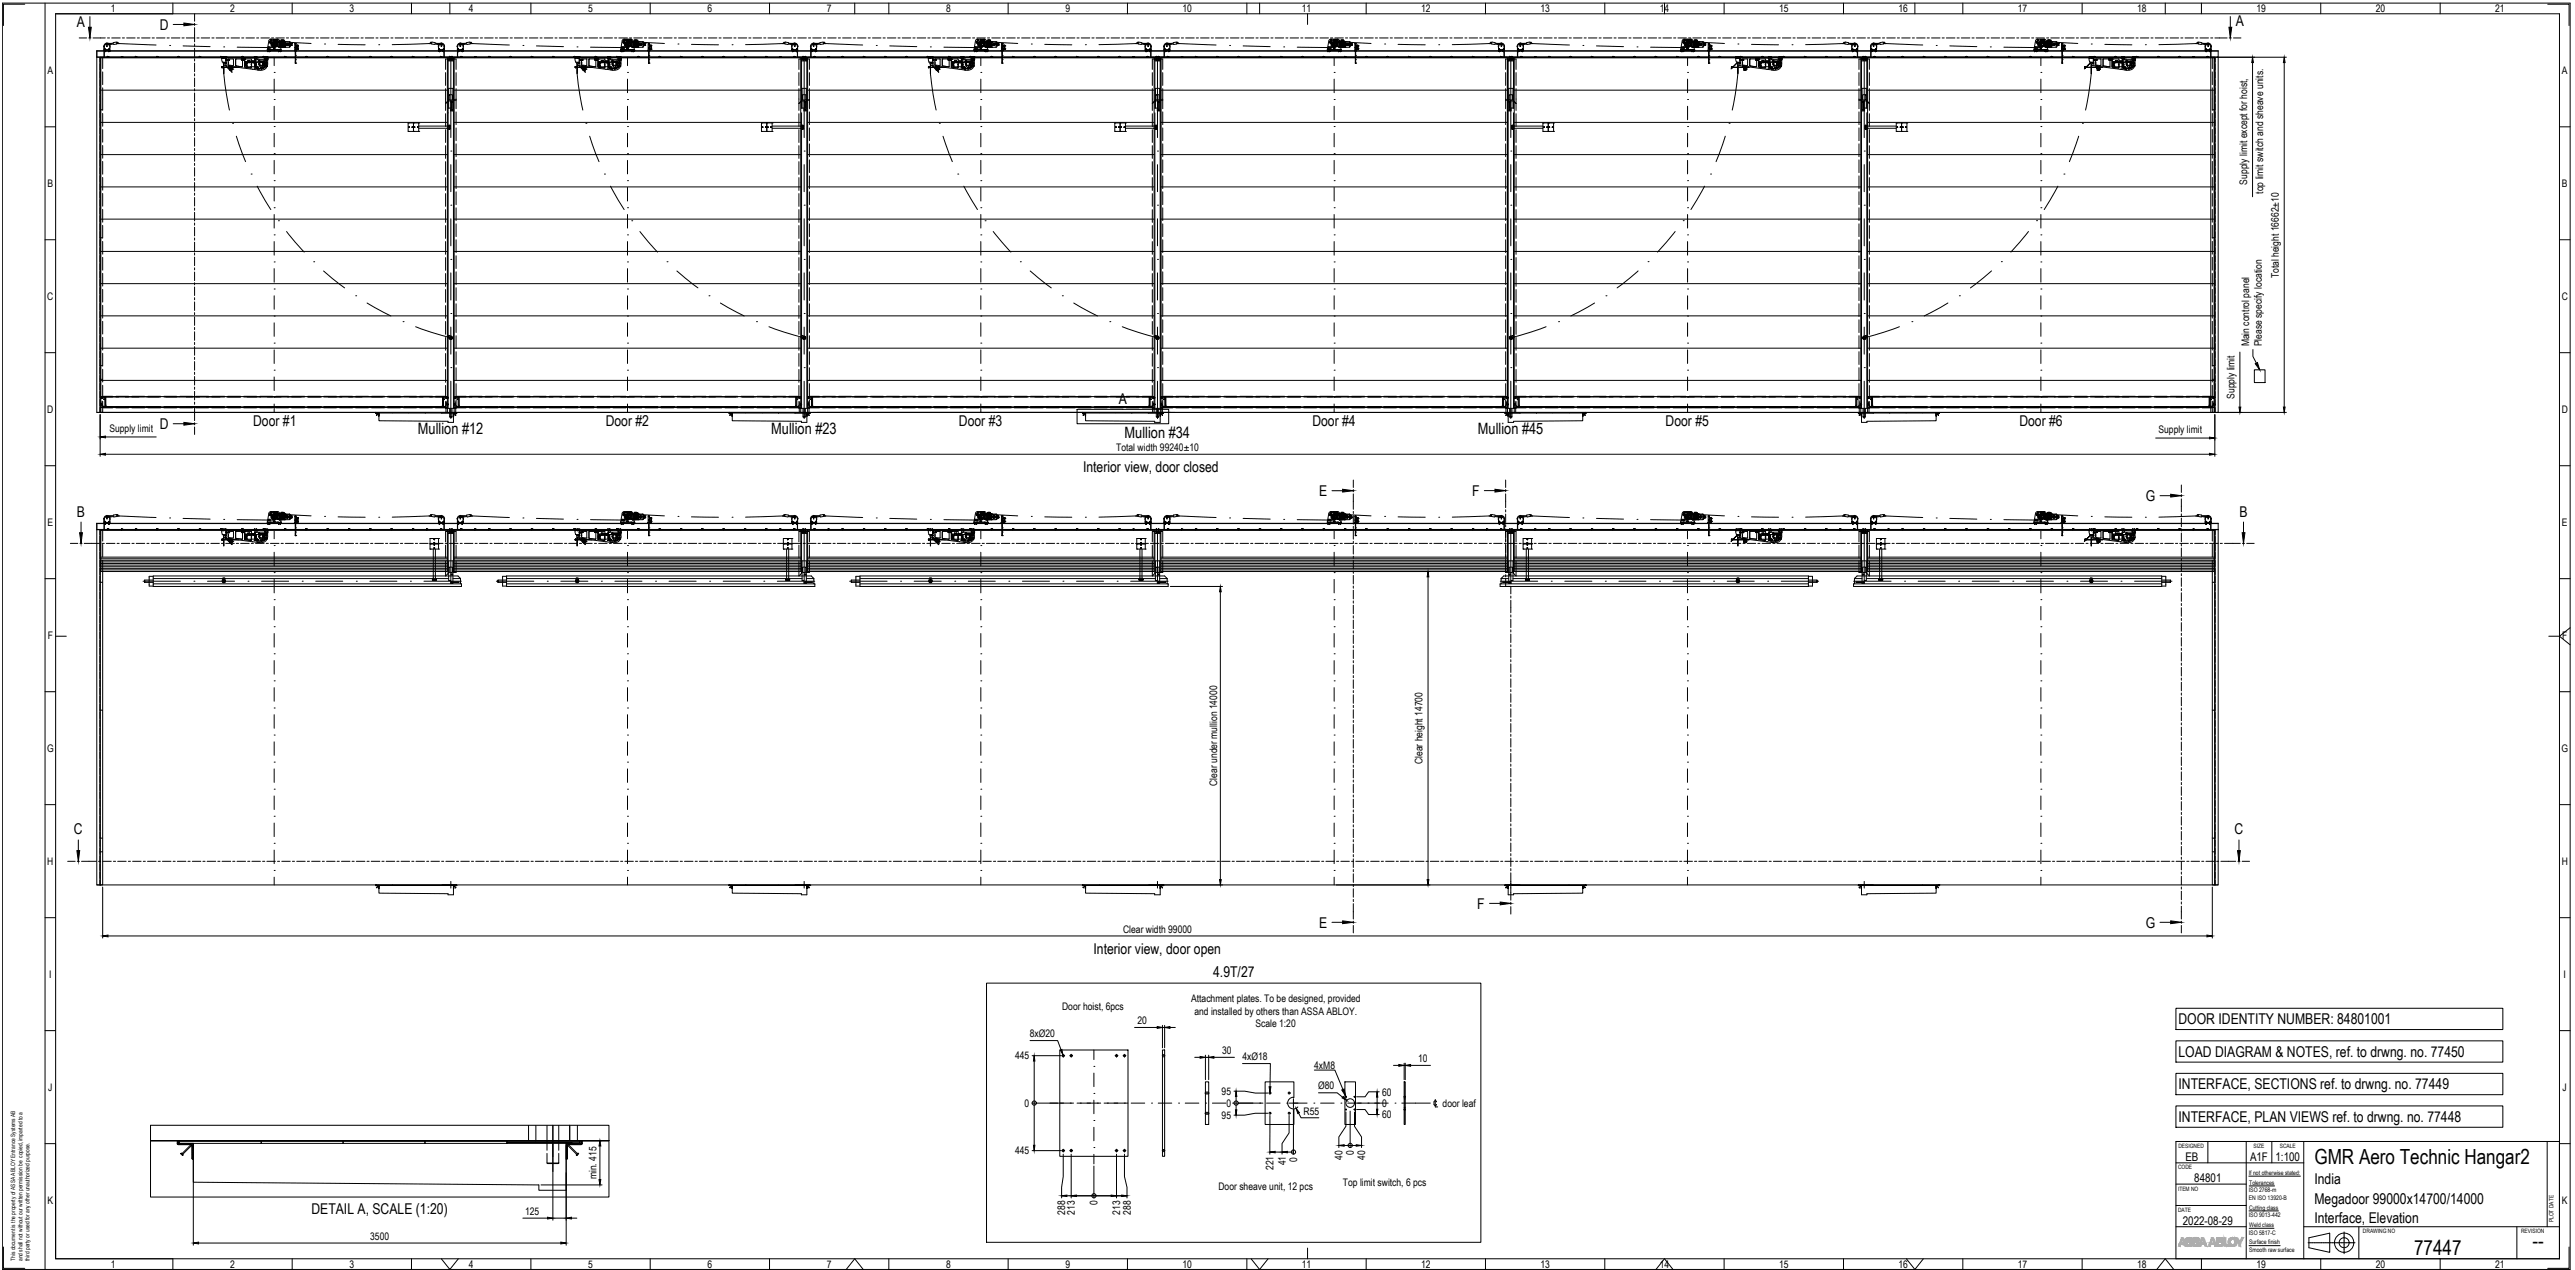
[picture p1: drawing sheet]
<svg xmlns="http://www.w3.org/2000/svg" width="1205mm" height="594mm" viewBox="0 0 1205 594" stroke-linecap="round" stroke-linejoin="round" font-family="sans-serif">
<defs><g id="words">
<g font-size="9.8">
<text x="1083" y="545">GMR Aero Technic Hangar2</text>
<text x="1130" y="587">77447</text>
<text x="1185" y="584">--</text>
</g>
<g font-size="7.3">
<text x="196" y="203">Mullion #12</text>
<text x="361" y="203">Mullion #23</text>
<text x="692" y="203">Mullion #45</text>
<text x="526" y="205">Mullion #34</text>
</g>
<g font-size="7">
<text x="36" y="13">A</text>
<text x="75" y="14">D</text>
<text x="1046" y="12">A</text>
<text x="524" y="189">A</text>
<text x="75" y="201">D</text>
<text x="118" y="199">Door #1</text>
<text x="283" y="199">Door #2</text>
<text x="449" y="199">Door #3</text>
<text x="614" y="199">Door #4</text>
<text x="779" y="199">Door #5</text>
<text x="945" y="199">Door #6</text>
<text x="507" y="221">Interior view, door closed</text>
<text x="617" y="232">E</text>
<text x="689" y="232">F</text>
<text x="1004" y="234">G</text>
<text x="36" y="242">B</text>
<text x="1048" y="242">B</text>
<text x="35" y="390">C</text>
<text x="1046" y="390">C</text>
<text x="691" y="425">F</text>
<text x="617" y="434">E</text>
<text x="1004" y="434">G</text>
<text x="512" y="446">Interior view, door open</text>
<text x="568" y="457">4.9T/27</text>
<text x="1020" y="479">DOOR IDENTITY NUMBER: 84801001</text>
<text x="1020" y="494">LOAD DIAGRAM &amp; NOTES, ref. to drwng. no. 77450</text>
<text x="1020" y="509">INTERFACE, SECTIONS ref. to drwng. no. 77449</text>
<text x="1020" y="525">INTERFACE, PLAN VIEWS ref. to drwng. no. 77448</text>
<text x="1083" y="554">India</text>
<text x="1083" y="563">Megadoor 99000x14700/14000</text>
<text x="146" y="568">DETAIL A, SCALE (1:20)</text>
<text x="1083" y="572">Interface, Elevation</text>
</g>
<g font-size="5.6">
<text x="1023" y="543">EB</text>
<text x="1053" y="543">A1F</text>
<text x="1065" y="543">1:100</text>
<text x="1027" y="553">84801</text>
<text x="1022" y="573">2022-08-29</text>
</g>
<g font-size="4.9">
<text x="52" y="6">1</text>
<text x="108" y="6">2</text>
<text x="164" y="6">3</text>
<text x="219" y="6">4</text>
<text x="275" y="6">5</text>
<text x="331" y="6">6</text>
<text x="387" y="6">7</text>
<text x="443" y="6">8</text>
<text x="499" y="6">9</text>
<text x="553" y="6">10</text>
<text x="609" y="6">11</text>
<text x="665" y="6">12</text>
<text x="721" y="6">13</text>
<text x="777" y="6">14</text>
<text x="833" y="6">15</text>
<text x="888" y="6">16</text>
<text x="944" y="6">17</text>
<text x="1000" y="6">18</text>
<text x="1056" y="6">19</text>
<text x="1112" y="6">20</text>
<text x="1168" y="6">21</text>
<text x="22" y="35">A</text>
<text x="1199" y="35">A</text>
<text x="22" y="87">B</text>
<text x="1052" y="86" transform="rotate(-90 1052 86)">Supply limit except for hoist,</text>
<text x="1199" y="87">B</text>
<text x="1059" y="91" transform="rotate(-90 1059 91)">top limit switch and sheave units.</text>
<text x="1067" y="130" transform="rotate(-90 1067 130)">Total height 16662±10</text>
<text x="22" y="140">C</text>
<text x="1199" y="140">C</text>
<text x="1053" y="162" transform="rotate(-90 1053 162)">Main control panel</text>
<text x="1059" y="162" transform="rotate(-90 1059 162)">Please specify location</text>
<text x="1046" y="187" transform="rotate(-90 1046 187)">Supply limit</text>
<text x="22" y="193">D</text>
<text x="1199" y="193">D</text>
<text x="51" y="202">Supply limit</text>
<text x="1010" y="202">Supply limit</text>
<text x="522" y="211">Total width 99240±10</text>
<text x="22" y="246">E</text>
<text x="1199" y="246">E</text>
<text x="22" y="299">F</text>
<text x="1199" y="299">F</text>
<text x="22" y="352">G</text>
<text x="1199" y="352">G</text>
<text x="666" y="358" transform="rotate(-90 666 358)">Clear height 14700</text>
<text x="570" y="368" transform="rotate(-90 570 368)">Clear under mullion 14000</text>
<text x="22" y="405">H</text>
<text x="1199" y="405">H</text>
<text x="526" y="436">Clear width 99000</text>
<text x="23" y="457">I</text>
<text x="1200" y="457">I</text>
<text x="497" y="472">Door hoist, 6pcs</text>
<text x="557" y="469">Attachment plates. To be designed, provided</text>
<text x="532" y="479">20</text>
<text x="559" y="475">and installed by others than ASSA ABLOY.</text>
<text x="482" y="485">8xØ20</text>
<text x="588" y="480">Scale 1:20</text>
<text x="475" y="496">445</text>
<text x="572" y="493">30</text>
<text x="581" y="496">4xØ18</text>
<text x="664" y="497">10</text>
<text x="615" y="500">4xM8</text>
<text x="617" y="510">Ø80</text>
<text x="23" y="510">J</text>
<text x="572" y="512">95</text>
<text x="647" y="512">60</text>
<text x="1199" y="510">J</text>
<text x="479" y="518">0</text>
<text x="574" y="518">0</text>
<text x="610" y="521">R55</text>
<text x="647" y="518">0</text>
<text x="675" y="518">door leaf</text>
<text x="572" y="523">95</text>
<text x="647" y="523">60</text>
<text x="475" y="540">445</text>
<text x="602" y="545" transform="rotate(-90 602 545)">41</text>
<text x="607" y="543" transform="rotate(-90 607 543)">0</text>
<text x="628" y="543" transform="rotate(-90 628 543)">40</text>
<text x="634" y="540" transform="rotate(-90 634 540)">0</text>
<text x="639" y="543" transform="rotate(-90 639 543)">40</text>
<text x="279" y="552" transform="rotate(-90 279 552)">min. 415</text>
<text x="596" y="547" transform="rotate(-90 596 547)">221</text>
<text x="570" y="557">Door sheave unit, 12 pcs</text>
<text x="628" y="555">Top limit switch, 6 pcs</text>
<text x="22" y="563">K</text>
<text x="514" y="564" transform="rotate(-90 514 564)">0</text>
<text x="1199" y="563">K</text>
<text x="246" y="568">125</text>
<text x="499" y="568" transform="rotate(-90 499 568)">288</text>
<text x="503" y="568" transform="rotate(-90 503 568)">213</text>
<text x="524" y="568" transform="rotate(-90 524 568)">213</text>
<text x="529" y="568" transform="rotate(-90 529 568)">288</text>
<text x="173" y="580">3500</text>
<text x="52" y="593">1</text>
<text x="108" y="593">2</text>
<text x="164" y="593">3</text>
<text x="219" y="593">4</text>
<text x="275" y="593">5</text>
<text x="331" y="593">6</text>
<text x="387" y="593">7</text>
<text x="443" y="593">8</text>
<text x="499" y="593">9</text>
<text x="553" y="593">10</text>
<text x="609" y="593">11</text>
<text x="665" y="593">12</text>
<text x="721" y="593">13</text>
<text x="777" y="593">14</text>
<text x="833" y="593">15</text>
<text x="888" y="593">16</text>
<text x="944" y="593">17</text>
<text x="1000" y="593">18</text>
<text x="1056" y="593">19</text>
<text x="1112" y="593">20</text>
<text x="1168" y="593">21</text>
</g>
<g font-size="2.9">
<text x="1052" y="550">If not otherwise stated:</text>
<text x="1052" y="558">ISO 2768-m</text>
<text x="1053" y="554">Tolerances</text>
<text x="1052" y="561">EN ISO 13920-B</text>
<text x="1052" y="569">ISO 9013-442</text>
<text x="1053" y="566">Cutting class</text>
<text x="1053" y="574">Weld class</text>
<text x="1052" y="577">ISO 5817-C</text>
<text x="1053" y="582">Surface finish</text>
<text x="1053" y="586">Smooth raw surface</text>
</g>
<g font-size="2.8">
<text x="1020" y="537">DESIGNED</text>
<text x="1055" y="537">SIZE</text>
<text x="1067" y="537">SCALE</text>
<text x="1019" y="547">CODE</text>
<text x="1019" y="557">ITEM NO</text>
<text x="1019" y="567">DATE</text>
<text x="1195" y="572" transform="rotate(-90 1195 572)">PLOT DATE</text>
<text x="1106" y="577">DRAWING NO</text>
<text x="1180" y="577">REVISION</text>
<text x="7" y="590" transform="rotate(-90 7 590)">This document is the property of ASSA ABLOY Entrance Systems AB</text>
<text x="10" y="590" transform="rotate(-90 10 590)">and shall not without our written permission be copied, imparted to a</text>
<text x="14" y="590" transform="rotate(-90 14 590)">third party or used for any other unauthorized purpose.</text>
</g>
</g></defs>
<!-- layer: interface-AM_1 -->
<g fill="none" stroke="#000" stroke-width=".47">
<path d="M45 24v169h2v-166M49 23l2 1zM125 24h6zM138 24h1zM205 23l3 1zM214 23l3 1zM290 24h7zM303 24h1zM371 23l2 1zM379 23l3 1zM456 24h6zM469 24h1z"/>
<path d="M536 23l3 1zM545 23l2 1zM621 24h7zM634 24h1zM701 23l3 1zM710 23l3 1zM787 24h6zM799 24h1zM867 23l2 1zM876 23l2 1zM952 24h6zM965 24h1z"/>
<path d="M1032 23l3 1zM1037 27v166h1v-166M45 193h993M176 193h1v2M176 193h.1M176 193h1M176 194h.1M177 193h.1M177 193l-1 1M177 193v2M177 195h.1M177 193v4h33v1h2v-5"/>
<path d="M212 193l1 1M213 193h1M213 193h-1M213 194h.1M214 193h.1M214 193h-2v2v-2M341 193h2v2M341 193h.1M341 193h1v1M342 194h.1M342 193h1M343 193v2"/>
<path d="M343 193l-1 1M343 195h.1M343 193v4h32v1h3v-5M378 195h.1M378 193l1 1M378 193h1M378 193h.1M379 194h.1M379 193h.1M379 193h-1v2M507 193h1v2M507 193h.1"/>
<path d="M507 193h1l-1 1 1-1M507 194h.1M508 193h.1M508 193v2M508 195h.1M508 193v4h32v1h3v-5M543 195h.1M543 193l1 1-1-1h1M544 194h.1M544 193h.1M544 193h-1v2M704 193h.1"/>
<path d="M704 193h2v2M704 193h2M705 194h.1M706 193h.1M706 193l-1 1M706 193v2M706 195h.1M706 193v5h2v-1h33v-4M741 195h.1M741 193v2M741 193l1 1M741 193h.1"/>
<path d="M742 194h.1M742 193h.1M742 193h-1l1 1M742 193h-1v2M870 193h.1M870 193h1v2v-2M870 193h1M870 194h.1M871 193h.1M871 193l-1 1M871 193v5h3v-1h32v-4M906 193v2"/>
<path d="M906 195h.1M906 193l1 1M906 193h1M906 193h.1M907 194h.1M907 193h.1M908 193h-2v2M908 193h.1M45 245v169h2v-166M49 244l2 1zM125 245h6zM138 245h1z"/>
<path d="M205 244l3 1zM214 244l3 1zM290 245h7zM303 245h1zM371 244l2 1zM379 244l3 1zM456 245h6zM469 245h1zM536 244l3 1zM545 244l2 1zM621 245h7zM634 245h1z"/>
<path d="M701 244l3 1zM710 244l3 1zM787 245h6zM799 245h1zM867 244l2 1zM876 244l2 1zM952 245h6zM965 245h1zM1032 244l3 1zM1037 248v166h1v-166M45 414h993M176 414h1v2"/>
<path d="M176 414h.1M176 414h1M176 415h.1M177 414l-1 1M177 414v2M177 416h.1M177 414v4h33v1h2v-5M212 414l1 1M213 415h.1M214 414h.1M214 414h-2M214 414h-2v2v-2"/>
<path d="M341 414h2v2M341 414h.1M341 414h2M342 415h.1M342 414v1M343 414v2M343 414l-1 1M343 416h.1M343 414v4h32v1h3v-5M378 416h.1M379 415h.1M379 414h.1"/>
<path d="M379 414h-1l1 1M379 414h-1v2M507 414h1v2M507 414h.1M507 414h1M507 415h.1M508 414l-1 1 1-1M508 414v2M508 416h.1M508 414v4h32v1h3v-5M543 416h.1M544 415h.1"/>
<path d="M544 414h.1M544 414h-1l1 1-1-1M544 414h-1v2M704 414h.1M704 414h2v2M704 414h2M705 415h.1M706 414l-1 1M706 414v2M706 416h.1M706 414v5h2v-1h33v-4M741 416h.1"/>
<path d="M741 414v2M741 414l1 1M742 415h.1M742 414h.1M742 414h-1M742 414h-1v2M870 414h.1M870 414h1v2v-2M870 414h1M870 415h.1M871 414l-1 1M871 414v5h3v-1h32v-4"/>
<path d="M906 414v2M906 416h.1M906 414l1 1M907 415h.1M907 414h-1M908 414h-2v2M908 414h.1M496 491h32v50h-32zM544 491h1v50h-1zM564 506h2v20h-2zM605 513a2.8 2.8 0 0 0-2 3 2.8 2.8 0 0 0 3 3v7h-14v-20h14l-1 7M629 506h5v20h-5z"/>
<path d="M657 506h1v20h-1zM657 513h1M657 519h1M70 534h215M83 535v-1v1M83 535h7v7v-6l-7-1zM85 540v-1l1 1-1 1zM89 535l-4 5M90 536l-4 4M90 535v18l162 1v3h13M265 535h7l-6 1v6h-1zM265 535v22"/>
<path d="M266 536l4 4M266 535l4 5M272 535v-1v1M270 540l1-1v1l-1 1z"/>
<circle cx="498" cy="494" r=".5"/>
<circle cx="501" cy="494" r=".5"/>
<circle cx="523" cy="494" r=".5"/>
<circle cx="526" cy="494" r=".5"/>
<circle cx="594" cy="511" r=".4"/>
<circle cx="603" cy="511" r=".4"/>
<circle cx="630" cy="513" r=".1"/>
<circle cx="630" cy="519" r=".1"/>
<circle cx="632" cy="516" r="2"/>
<circle cx="634" cy="513" r=".1"/>
<circle cx="634" cy="519" r=".1"/>
<circle cx="498" cy="538" r=".5"/>
<circle cx="501" cy="538" r=".5"/>
<circle cx="523" cy="538" r=".5"/>
<circle cx="526" cy="538" r=".5"/>
<circle cx="594" cy="521" r=".4"/>
<circle cx="603" cy="521" r=".4"/>
</g>
<!-- layer: interface-AM_3N -->
<g fill="none" stroke="#000" stroke-width=".47">
<path d="M47 27v2M47 30v3M47 34v3M47 37v3M1037 27v2M1037 30v3M1037 34v3M1037 37v3M47 41v3M47 45v3M47 49v2M47 52v3"/>
<path d="M47 56v3M47 60v3M1037 41v3M1037 45v3M1037 49v2M1037 52v3M1037 56v3M1037 60v3M47 63v3M47 67v3M47 71v3M47 75v3"/>
<path d="M47 78v3M1037 63v3M1037 67v3M1037 71v3M1037 75v3M1037 78v3M47 82v3M47 86v3M47 90v3M47 93v3M47 97v3M1037 82v3"/>
<path d="M1037 86v3M1037 90v3M1037 93v3M1037 97v3M47 101v3M47 105v3M47 108v3M47 112v3M47 116v3M47 120v3M1037 101v3M1037 105v3"/>
<path d="M1037 108v3M1037 112v3M1037 116v3M1037 120v3M47 123v3M47 127v3M47 131v3M47 135v3M47 138v3M1037 123v3M1037 127v3M1037 131v3"/>
<path d="M1037 135v3M1037 138v3M47 142v3M47 146v3M47 149v3M47 153v3M47 157v3M1037 142v3M1037 146v3M1037 149v3M1037 153v3M1037 157v3"/>
<path d="M47 161v3M47 164v3M47 168v3M47 172v3M47 176v3M47 179v3M1037 161v3M1037 164v3M1037 168v3M1037 172v3M1037 176v3M1037 179v3"/>
<path d="M47 183v3M47 187v3M47 191v2M1037 183v3M1037 187v3M1037 191v2M47 248v2M47 251v3M47 255v3M47 258v3M1037 248v2M1037 251v3"/>
<path d="M1037 255v3M1037 258v3M47 262v3M47 266v3M47 270v3M47 273v3M47 277v3M1037 262v3M1037 266v3M1037 270v3M1037 273v3M1037 277v3"/>
<path d="M47 281v3M47 284v3M47 288v3M47 292v3M47 296v3M47 299v3M1037 281v3M1037 284v3M1037 288v3M1037 292v3M1037 296v3M1037 299v3"/>
<path d="M47 303v3M47 307v3M47 311v3M47 314v3M47 318v3M1037 303v3M1037 307v3M1037 311v3M1037 314v3M1037 318v3M47 322v3M47 326v3"/>
<path d="M47 329v3M47 333v3M47 337v3M1037 322v3M1037 326v3M1037 329v3M1037 333v3M1037 337v3M47 341v3M47 344v3M47 348v3M47 352v3"/>
<path d="M47 356v3M47 359v3M1037 341v3M1037 344v3M1037 348v3M1037 352v3M1037 356v3M1037 359v3M47 363v3M47 367v3M47 370v3M47 374v3"/>
<path d="M47 378v3M1037 363v3M1037 367v3M1037 370v3M1037 374v3M1037 378v3M47 382v3M47 385v3M47 389v3M47 393v3M47 397v3M1037 382v3"/>
<path d="M1037 385v3M1037 389v3M1037 393v3M1037 397v3M47 400v3M47 404v3M47 408v3M47 412v2M1037 400v3M1037 404v3M1037 408v3M1037 412v2"/>
</g>
<!-- layer: interface-AM_1N -->
<path d="M45 24h993v3h-993zM45 27h993M45 245h993v3h-993zM45 248h993M45 245h993" fill="none" stroke="#000" stroke-width=".47"/>
<!-- layer: assembly-AM_10 -->
<g fill="none" stroke="#000" stroke-width=".47">
<path d="M81 11h5M91 6v4M91 11v1M91 13v7M91 21v1M91 23v4M91 28v1M91 30v4M91 35v1M91 37v4M91 42v1M91 43v5"/>
<path d="M91 48v2M91 50v4M91 55v1M91 57v4M91 62v1M91 64v4M91 69v1M91 71v4M91 76v1M91 78v4M91 83v1M91 85v4"/>
<path d="M91 90v1M91 92v4M91 97v1M91 99v4M91 104v1M91 106v4M91 111v1M91 113v4M91 118v1M91 120v4M91 125v1M91 127v4"/>
<path d="M91 132v1M91 134v4M91 139v1M91 141v4M91 146v1M91 148v4M91 153v1M91 155v4M91 160v1M91 162v4M91 167v1M91 169v4"/>
<path d="M91 174v1M91 176v4M81 198h5M91 181v1M91 183v4M91 188v1M91 190v7M91 198v1M91 200v3"/>
</g>
<path d="M86 11h5l-5 1zM86 198h5l-5 1z" fill="#000" stroke="#000" stroke-width=".47"/>
<!-- layer: megadoor-AM_5 -->
<g fill="none" stroke="#000" stroke-width=".47">
<path d="M1038 27h17M1054 29v63M1048 165v25M1054 164v3l2 3M47 194v11M1037 194v12M1039 193h10M49 204h24M1009 205h25M548 274h24M571 277v134M625 267h44"/>
<path d="M668 270v141M48 415v24M543 414h29M625 414h44M1035 415v24M51 438h982M90 536v46M247 534h35M259 535v36M265 536v46M281 536v16M253 554h29"/>
<path d="M245 570h11M259 570h6M267 570h3M93 581h169"/>
</g>
<g fill="#000" stroke="#000" stroke-width=".47">
<path d="M1054 27l1 2h-1zM1055 170h1l2 3zM1048 190h1l-1 3zM47 204h2v1zM1034 204l3 1h-3zM571 274l1 3h-1zM668 267l1 3h-1zM571 411h1l-1 3zM668 411h1l-1 3zM48 438l3-1v1zM1033 437l2 1h-2zM281 534v2h-1z"/>
<path d="M280 552h1v2zM256 569l3 1h-3zM265 570l2-1v1zM90 581h3v1zM262 581h3l-3 1z"/>
</g>
<!-- layer: RAHM2 -->
<g fill="none" stroke="#000" stroke-width=".47">
<path d="M1 1h1202v593h-1202zM12 2h-10v10M21 1v593M81 1v5M137 1v5M193 1v5M211 1v5M248 1v5M304 1v5M360 1v5M400 1v5M416 1v5"/>
<path d="M472 1v5M528 1v5M584 1v5M589 1v5M612 6v5M639 1v5M695 1v5M751 1v5M779 1v5M807 1v5M863 1v5M896 1v5"/>
<path d="M919 1v5M974 1v5M1013 1v5M1030 1v5M1086 1v5M1142 1v5M1192 2h10v10M21 59h5M1198 59h5M21 112h5M1198 112h5M21 165h5"/>
<path d="M1198 165h5M21 218h5M1198 218h5M21 271h5M1198 271h5M26 298h5M1193 298h5l5 4M1203 294l-5 4M21 324h5M1198 324h5M21 376h5M1198 376h5"/>
<path d="M21 429h5M1198 429h5M21 482h5M1198 482h5M21 535h5v54h1172v-583h-1172v583h55v5M1198 535h5M2 583v10h10M137 589v5M193 589v5M207 589l4 5 4-5M248 589v5M304 589v5"/>
<path d="M360 589v5M396 594l4-5 4 5M416 589v5M472 589v5M528 589v5M584 589v5M586 589l3 5 4-5M612 584v5M639 589v5M695 589v5M751 589v5M775 594l4-5 4 5"/>
<path d="M807 589v5M863 589v5M892 589l4 5 4-5M919 589v5M974 589v5M1009 594l4-5 4 5M1030 589v5M1086 589v5M1142 589v5M1202 583v10h-10"/>
</g>
<!-- layer: RAHM5 -->
<g fill="none" stroke="#000" stroke-width=".47">
<path d="M1018 534h180v55h-180zM1033 534v10M1051 534v55M1063 534v10M1078 534v55M1192 534v40M1018 544h60M1018 554h33M1052 550h25M1053 555h11M1018 574h33M1018 564h33"/>
<path d="M1053 566h13M1053 575h11M1078 574h120M1081 579l9-2v9l-9-2zM1097 576v4M1104 574v15M1178 574v15M1053 583h14M1080 581h22M1097 581v1M1097 582v4"/>
<circle cx="1097" cy="581" r="5"/>
<circle cx="1097" cy="581" r="2.3"/>
</g>
<!-- layer: RAHM2 -->
<g fill="#b2b2b2" stroke="#b2b2b2" stroke-width=".47">
<path d="M1044 579h1z"/>
<path d="M1041 579h1z"/>
<path d="M1045 582h2z"/>
<path d="M1045 582h1z"/>
<path d="M1035 579h1z"/>
<path d="M1040 580h1z"/>
<path d="M1039 580h1z"/>
<path d="M1040 581h1z"/>
<path d="M1040 582h1z"/>
<path d="M1039 582h2z"/>
<path d="M1037 583h3z"/>
<path d="M1024 579h1z"/>
<path d="M1027 579h1z"/>
<path d="M1031 581h1z"/>
<path d="M1024 583h1z"/>
<path d="M1049 579v2l1-2zM1049 579v2h-1z"/>
<path d="M1046 579l2 2-1-2zM1046 579l2 2h-1z"/>
<path d="M1047 581h2zM1047 581h2h-1z"/>
<path d="M1048 581h1zM1048 581h1z"/>
<path d="M1048 581l1 2v-2zM1048 581l1 2h-1z"/>
<path d="M1044 579h1zM1044 579h1z"/>
<path d="M1044 579h2zM1044 579h2z"/>
<path d="M1044 579h2zM1044 579h2z"/>
<path d="M1044 579h2zM1044 579h2z"/>
<path d="M1044 579h2zM1044 579h2z"/>
<path d="M1044 579h2zM1044 579h2z"/>
<path d="M1044 579h2zM1043 579h3zM1043 579h3zM1043 579h3z"/>
<path d="M1043 579h3zM1043 579h3z"/>
<path d="M1043 579l3 1zM1043 579l3 1z"/>
<path d="M1043 580h2zM1043 580h2z"/>
<path d="M1045 580h1zM1045 580h1z"/>
<path d="M1043 580h2zM1043 580h2z"/>
<path d="M1045 580h1zM1045 580h1z"/>
<path d="M1043 580h2zM1043 580h2z"/>
<path d="M1045 580h1zM1045 580h1z"/>
<path d="M1043 580h2zM1043 580h2z"/>
<path d="M1045 580h1zM1045 580h1z"/>
<path d="M1043 580h2zM1043 580h2z"/>
<path d="M1045 580h1zM1045 580h1z"/>
<path d="M1043 580h2zM1043 580h2z"/>
<path d="M1045 580h1zM1045 580h1z"/>
<path d="M1043 580h1zM1043 580h2z"/>
<path d="M1043 580h1zM1043 580h1z"/>
<path d="M1045 580h1zM1045 580h1z"/>
<path d="M1043 580h1zM1043 580h1z"/>
<path d="M1045 580h1zM1045 580h1z"/>
<path d="M1043 580h1zM1043 580h1z"/>
<path d="M1045 580h1zM1045 580h1z"/>
<path d="M1043 580h1zM1043 580h1z"/>
<path d="M1045 580h2zM1045 580h2zM1045 580h2zM1045 580h2z"/>
<path d="M1043 580h1zM1043 580h1z"/>
<path d="M1045 580h2zM1045 580h2z"/>
<path d="M1043 580h1zM1043 580h1z"/>
<path d="M1045 580h2zM1045 580h2z"/>
<path d="M1043 580h1zM1043 580h1z"/>
<path d="M1045 580h2zM1045 580h2z"/>
<path d="M1043 580h1zM1043 580h1z"/>
<path d="M1046 580h1zM1046 580h1z"/>
<path d="M1043 580h1zM1043 580h1z"/>
<path d="M1046 580h1zM1046 580h1z"/>
<path d="M1043 580h1zM1043 580h1z"/>
<path d="M1046 580h1zM1046 580h1z"/>
<path d="M1043 580h1zM1043 580h1z"/>
<path d="M1046 580h1zM1046 580h1z"/>
<path d="M1043 580h1zM1043 580h1z"/>
<path d="M1046 580h1zM1046 580h1z"/>
<path d="M1043 580h1zM1043 580h1z"/>
<path d="M1046 580h1zM1046 580h1z"/>
<path d="M1046 580h1zM1046 580h1z"/>
<path d="M1043 580h1zM1043 580h1z"/>
<path d="M1046 580h1zM1046 580h1z"/>
<path d="M1043 580h1zM1043 580h1z"/>
<path d="M1043 580h1zM1043 580h1z"/>
<path d="M1046 580h1zM1046 580h1z"/>
<path d="M1043 580h1zM1043 580h1z"/>
<path d="M1046 580h1zM1046 580h1z"/>
<path d="M1043 580h1zM1043 580h1z"/>
<path d="M1046 580h1zM1046 580h1z"/>
<path d="M1043 580h1zM1043 580h1zM1043 580h1zM1043 580h1z"/>
<path d="M1046 580h1zM1046 580h1z"/>
<path d="M1046 580h1zM1046 580h1z"/>
<path d="M1043 580h1zM1043 580h1z"/>
<path d="M1046 580h1zM1046 580h1z"/>
<path d="M1043 580h1zM1043 580h1z"/>
<path d="M1046 580h1zM1046 580h1z"/>
<path d="M1043 580h1zM1043 580h1z"/>
<path d="M1046 580h1zM1046 580h1z"/>
<path d="M1043 580l1 1zM1043 580l1 1z"/>
<path d="M1046 580l1 1zM1046 580l1 1z"/>
<path d="M1043 581h1zM1043 581h1z"/>
<path d="M1046 581h1zM1046 581h1z"/>
<path d="M1043 581h1zM1043 581h1z"/>
<path d="M1046 581h1zM1046 581h1z"/>
<path d="M1043 581h1zM1043 581h1z"/>
<path d="M1046 581h1zM1046 581h1z"/>
<path d="M1043 581h1zM1043 581h1z"/>
<path d="M1046 581h1zM1046 581h1z"/>
<path d="M1043 581h1zM1043 581h1z"/>
<path d="M1046 581h1zM1046 581h1z"/>
<path d="M1043 581h1zM1043 581h1z"/>
<path d="M1046 581h1zM1046 581h1z"/>
<path d="M1043 581h1zM1043 581h1z"/>
<path d="M1046 581h1zM1046 581h1z"/>
<path d="M1043 581h1zM1043 581h1z"/>
<path d="M1046 581h1zM1046 581h1z"/>
<path d="M1043 581h1zM1043 581h1z"/>
<path d="M1046 581h1zM1046 581h1z"/>
<path d="M1043 581h1zM1043 581h1z"/>
<path d="M1046 581h1zM1046 581h1z"/>
<path d="M1043 581h1zM1043 581h1z"/>
<path d="M1046 581h1zM1046 581h1z"/>
<path d="M1043 581h1zM1043 581h1z"/>
<path d="M1046 581h1zM1046 581h1z"/>
<path d="M1043 581h1zM1043 581h1z"/>
<path d="M1046 581h1zM1046 581h1z"/>
<path d="M1043 581h1zM1043 581h1z"/>
<path d="M1046 581h1zM1046 581h1z"/>
<path d="M1043 581h1zM1043 581h1z"/>
<path d="M1046 581h1zM1046 581h1z"/>
<path d="M1043 581h1zM1043 581h1z"/>
<path d="M1046 581h1zM1046 581h1z"/>
<path d="M1043 581h1zM1043 581h1z"/>
<path d="M1046 581h1zM1046 581h1z"/>
<path d="M1043 581h1zM1043 581h1z"/>
<path d="M1046 581h1zM1046 581h1z"/>
<path d="M1043 581h1zM1043 581h1z"/>
<path d="M1046 581h1zM1046 581h1z"/>
<path d="M1046 581l1 1zM1046 581l1 1z"/>
<path d="M1043 581l1 1zM1043 581l1 1z"/>
<path d="M1043 582h1zM1043 582h1z"/>
<path d="M1046 582h1zM1046 582h1z"/>
<path d="M1043 582h1zM1043 582h1z"/>
<path d="M1046 582h1zM1046 582h1z"/>
<path d="M1043 582h1zM1043 582h1z"/>
<path d="M1046 582h1zM1046 582h1z"/>
<path d="M1043 582h1zM1043 582h1z"/>
<path d="M1046 582h1zM1046 582h1z"/>
<path d="M1043 582h1zM1043 582h1z"/>
<path d="M1046 582h1zM1046 582h1z"/>
<path d="M1043 582h1zM1043 582h1z"/>
<path d="M1046 582h1zM1046 582h1z"/>
<path d="M1043 582h1zM1043 582h1z"/>
<path d="M1046 582h1zM1046 582h1zM1046 582h1zM1046 582h1z"/>
<path d="M1043 582h1zM1043 582h1zM1043 582h1zM1043 582h1z"/>
<path d="M1046 582h1zM1046 582h1z"/>
<path d="M1043 582h1zM1043 582h1z"/>
<path d="M1046 582h1zM1046 582h1z"/>
<path d="M1043 582h1zM1043 582h1z"/>
<path d="M1046 582h1zM1046 582h1z"/>
<path d="M1043 582h1zM1043 582h1z"/>
<path d="M1046 582h1zM1046 582h1z"/>
<path d="M1043 582h1zM1043 582h1z"/>
<path d="M1046 582h1zM1046 582h1z"/>
<path d="M1043 582h1zM1043 582h1z"/>
<path d="M1046 582h1zM1046 582h1z"/>
<path d="M1043 582h1zM1043 582h1z"/>
<path d="M1046 582h1zM1046 582h1z"/>
<path d="M1043 582h1zM1043 582h1z"/>
<path d="M1046 582h1zM1045 582h2zM1045 582h2z"/>
<path d="M1043 582h1zM1043 582h1z"/>
<path d="M1045 582h2zM1045 582h2z"/>
<path d="M1043 582h1zM1043 582h1z"/>
<path d="M1045 582h2zM1045 582h1z"/>
<path d="M1043 582h1zM1043 582h1z"/>
<path d="M1041 579l1 3v-3zM1041 579l1 3h-1z"/>
<path d="M1043 582h1zM1042 582h2z"/>
<path d="M1041 582h1zM1041 582h1z"/>
<path d="M1041 582h3zM1041 582h3z"/>
<path d="M1045 582h1zM1045 582h1z"/>
<path d="M1041 582h3zM1041 582h3z"/>
<path d="M1045 582h1zM1045 582h1z"/>
<path d="M1041 582h3zM1041 582h3z"/>
<path d="M1045 582h1zM1045 582h1z"/>
<path d="M1041 582h4zM1041 582h4z"/>
<path d="M1045 582h1zM1045 582h1z"/>
<path d="M1041 582h4zM1041 582h4z"/>
<path d="M1045 582h1zM1045 582h1z"/>
<path d="M1041 582h4zM1041 582h4z"/>
<path d="M1045 582h1zM1045 582h1z"/>
<path d="M1041 582h4zM1041 582h4z"/>
<path d="M1045 582h1zM1045 582h1z"/>
<path d="M1041 582h4zM1041 582h4z"/>
<path d="M1045 582h1zM1045 582h1zM1045 582h1z"/>
<path d="M1041 582h4zM1041 582h4z"/>
<path d="M1045 582h1zM1045 582h1z"/>
<path d="M1041 582h4zM1041 582h4z"/>
<path d="M1041 582h5zM1041 582h5z"/>
<path d="M1041 582h5zM1041 582h5z"/>
<path d="M1043 582h3zM1043 582l3 1z"/>
<path d="M1044 583h2zM1044 583h2z"/>
<path d="M1044 583h2zM1044 583h2z"/>
<path d="M1044 583h2zM1044 583h2z"/>
<path d="M1044 583h2zM1044 583h2z"/>
<path d="M1041 582l2 1v-1zM1041 582l2 1h-2z"/>
<path d="M1044 583h2zM1044 583h1z"/>
<path d="M1044 583h1zM1044 583h1z"/>
<path d="M1037 579h2zM1037 579h2z"/>
<path d="M1037 579h2zM1037 579h2z"/>
<path d="M1037 579h3zM1037 579h3z"/>
<path d="M1037 579h3zM1037 579h3z"/>
<path d="M1037 579h3zM1037 579h3z"/>
<path d="M1037 579h3zM1037 579h3z"/>
<path d="M1037 579h3zM1037 579h3z"/>
<path d="M1037 579h3zM1037 579h3z"/>
<path d="M1037 579l3 1zM1037 579l3 1zM1037 580h3zM1037 580h3z"/>
<path d="M1037 580h1zM1037 580h2z"/>
<path d="M1039 580h2zM1039 580h2z"/>
<path d="M1039 580h2zM1039 580h2z"/>
<path d="M1039 580h2zM1039 580h2z"/>
<path d="M1039 580h2zM1039 580h2z"/>
<path d="M1040 580h1zM1040 580h1zM1040 580h1zM1040 580h1z"/>
<path d="M1040 580h1zM1040 580h1z"/>
<path d="M1040 580h1zM1040 580h1z"/>
<path d="M1035 579l1 1v-1zM1035 579l1 1h-1z"/>
<path d="M1040 580h1zM1040 580h1z"/>
<path d="M1040 580h1zM1040 580h1z"/>
<path d="M1040 580h1zM1040 580h1zM1040 580h1zM1040 580h1z"/>
<path d="M1040 580h1zM1040 580h1z"/>
<path d="M1039 580h1zM1039 580h1z"/>
<path d="M1039 580l1 1zM1039 580l1 1zM1039 581h1zM1039 581h1z"/>
<path d="M1039 581h1zM1039 581h1z"/>
<path d="M1039 581h1zM1039 581h1z"/>
<path d="M1039 581h1zM1039 581h1z"/>
<path d="M1037 580l1 1v-1zM1037 580l1 1h-1z"/>
<path d="M1039 581h1zM1038 581h2z"/>
<path d="M1037 581h1zM1037 581h1z"/>
<path d="M1037 581h3zM1037 581h3z"/>
<path d="M1037 581h3zM1037 581h3z"/>
<path d="M1037 581h3zM1037 581h3zM1037 581h3zM1037 581h3z"/>
<path d="M1037 581h3zM1037 581h3z"/>
<path d="M1037 581h3zM1037 581h3z"/>
<path d="M1037 581h3zM1037 581h3z"/>
<path d="M1037 581h4zM1037 581h4z"/>
<path d="M1039 581h2zM1039 581h2z"/>
<path d="M1037 581h1zM1037 581h2z"/>
<path d="M1039 581h2zM1039 581h2z"/>
<path d="M1039 581h2zM1039 581h2zM1039 581h2zM1039 581h2z"/>
<path d="M1039 581h2zM1039 581h2zM1040 581h1z"/>
<path d="M1040 581h1zM1040 581h1z"/>
<path d="M1040 581h1zM1040 581h1zM1040 581h1zM1040 581h1z"/>
<path d="M1036 580l1 1-1-1zM1036 580l1 1h-1z"/>
<path d="M1035 580v1v-1zM1035 580v1h-1z"/>
<path d="M1040 581h1zM1040 581h1z"/>
<path d="M1040 581l1 1zM1040 581l1 1z"/>
<path d="M1040 582h1zM1040 582h1z"/>
<path d="M1040 582h1zM1040 582h1z"/>
<path d="M1040 582h1zM1040 582h1z"/>
<path d="M1040 582h1zM1040 582h1z"/>
<path d="M1040 582h1zM1040 582h1z"/>
<path d="M1040 582h1zM1040 582h1z"/>
<path d="M1040 582h1zM1040 582h1z"/>
<path d="M1034 581l3 1v-1zM1034 581l3 1h-3z"/>
<path d="M1035 582h2zM1035 582h2z"/>
<path d="M1040 582h1zM1040 582h1zM1040 582h1z"/>
<path d="M1040 582h1zM1040 582h1z"/>
<path d="M1040 582h1zM1040 582h1z"/>
<path d="M1040 582h1zM1040 582h1z"/>
<path d="M1040 582h1zM1039 582h2zM1039 582h2zM1039 582h2z"/>
<path d="M1039 582h2zM1039 582h2zM1039 582h2z"/>
<path d="M1037 581l1 1v-1zM1037 581l1 1h-1z"/>
<path d="M1039 582h2zM1038 582h3z"/>
<path d="M1037 582h1zM1037 582h1z"/>
<path d="M1037 582h4zM1037 582h4z"/>
<path d="M1037 582h4zM1037 582l3 1z"/>
<path d="M1036 582l1 1zM1036 582l1 1z"/>
<path d="M1037 583h3zM1037 583h3z"/>
<path d="M1036 583h1zM1036 583h1z"/>
<path d="M1036 583h4zM1036 583h4z"/>
<path d="M1036 583h4zM1036 583h4z"/>
<path d="M1036 583h4zM1036 583h4z"/>
<path d="M1037 583h3zM1037 583h3z"/>
<path d="M1037 583h2zM1037 583h2z"/>
<path d="M1034 582v1l1-1zM1034 582v1z"/>
<path d="M1024 579h1zM1024 579h1z"/>
<path d="M1027 579h1zM1027 579h1z"/>
<path d="M1024 579h1zM1024 579h1z"/>
<path d="M1027 579h1zM1027 579h1z"/>
<path d="M1024 579h1zM1024 579h1z"/>
<path d="M1027 579h1zM1027 579h1z"/>
<path d="M1024 579h1zM1024 579h1z"/>
<path d="M1027 579h2zM1027 579h2z"/>
<path d="M1024 579h1zM1024 579h1z"/>
<path d="M1027 579h2zM1027 579h2z"/>
<path d="M1024 579h2zM1024 579h2z"/>
<path d="M1027 579h2zM1027 579h2z"/>
<path d="M1024 579h2zM1023 579h3z"/>
<path d="M1027 579h2zM1026 579h3z"/>
<path d="M1023 579h3zM1023 579h3z"/>
<path d="M1026 579h3zM1026 579h3z"/>
<path d="M1023 579h3zM1023 579h3z"/>
<path d="M1026 579h3zM1026 579h3z"/>
<path d="M1023 579h3zM1023 579h3z"/>
<path d="M1026 579h3zM1026 579h3z"/>
<path d="M1023 579h3zM1023 579h3z"/>
<path d="M1026 579h3zM1026 579h3z"/>
<path d="M1023 579l3 1zM1023 579l3 1z"/>
<path d="M1026 579l3 1zM1026 579l3 1z"/>
<path d="M1028 580h1zM1028 580h1z"/>
<path d="M1026 580h2zM1026 580h2z"/>
<path d="M1023 580h3zM1023 580h3z"/>
<path d="M1026 580h1zM1026 580h2z"/>
<path d="M1025 580h1zM1025 580h1z"/>
<path d="M1023 580h1zM1023 580h1zM1023 580h1zM1023 580h2z"/>
<path d="M1026 580h1zM1026 580h1z"/>
<path d="M1023 580h1zM1023 580h1z"/>
<path d="M1028 580h1zM1028 580h1z"/>
<path d="M1025 580h1zM1025 580h1z"/>
<path d="M1026 580h1zM1026 580h1z"/>
<path d="M1023 580h1zM1023 580h1z"/>
<path d="M1026 580h1zM1026 580h1z"/>
<path d="M1023 580h1zM1023 580h1z"/>
<path d="M1028 580h1zM1028 580h1z"/>
<path d="M1025 580h1zM1025 580h1z"/>
<path d="M1026 580h1zM1026 580h1z"/>
<path d="M1023 580h1zM1023 580h1z"/>
<path d="M1028 580h1zM1028 580h1z"/>
<path d="M1025 580h1zM1025 580h1z"/>
<path d="M1025 580h1zM1025 580h1z"/>
<path d="M1028 580h1zM1028 580h1z"/>
<path d="M1026 580h1zM1026 580h1z"/>
<path d="M1023 580h1zM1023 580h1z"/>
<path d="M1028 580h1zM1028 580h1z"/>
<path d="M1025 580h1zM1025 580h1z"/>
<path d="M1026 580h1zM1026 580h1z"/>
<path d="M1023 580h1zM1023 580h1z"/>
<path d="M1026 580h1zM1026 580h1z"/>
<path d="M1023 580h1zM1023 580h1z"/>
<path d="M1028 580h1zM1028 580h1z"/>
<path d="M1025 580h1zM1025 580h1z"/>
<path d="M1026 580h1zM1026 580h1z"/>
<path d="M1023 580h1zM1023 580h1z"/>
<path d="M1025 580h1zM1025 580h1z"/>
<path d="M1028 580h1zM1028 580h1zM1028 580h1zM1028 580h1z"/>
<path d="M1025 580h1zM1025 580h1z"/>
<path d="M1026 580h1zM1026 580h1z"/>
<path d="M1023 580h1zM1023 580h1z"/>
<path d="M1026 580h1zM1026 580h1z"/>
<path d="M1023 580h1zM1023 580h1z"/>
<path d="M1030 579l2 1-1-1zM1030 579l2 1h-2z"/>
<path d="M1021 579l1 1v-1zM1021 579l1 1h-1z"/>
<path d="M1028 580h1zM1028 580h1z"/>
<path d="M1025 580h1zM1025 580h1z"/>
<path d="M1026 580h1zM1026 580h1z"/>
<path d="M1023 580h1zM1023 580h1z"/>
<path d="M1026 580h1zM1026 580h1z"/>
<path d="M1023 580h1zM1023 580h1z"/>
<path d="M1025 580h1zM1025 580h1z"/>
<path d="M1028 580h1zM1028 580h1zM1028 580h1zM1028 580h1z"/>
<path d="M1025 580h1zM1025 580h1z"/>
<path d="M1026 580h1zM1026 580h1z"/>
<path d="M1023 580h1zM1023 580h1z"/>
<path d="M1026 580h1zM1026 580h1z"/>
<path d="M1025 580h1zM1025 580h1z"/>
<path d="M1026 580h1zM1026 580h1z"/>
<path d="M1025 580h1zM1025 580h1z"/>
<path d="M1023 580h1zM1023 580h1z"/>
<path d="M1025 580h1zM1025 580h1z"/>
<path d="M1023 580h1zM1023 580h1z"/>
<path d="M1026 580h1zM1026 580h1z"/>
<path d="M1025 580h1zM1025 580h1z"/>
<path d="M1028 580h1zM1028 580h1z"/>
<path d="M1026 580h1zM1026 580h1z"/>
<path d="M1025 580h1zM1025 580h1zM1025 580h1zM1025 580h1z"/>
<path d="M1026 580h1zM1026 580h1z"/>
<path d="M1023 580h1zM1023 580h1z"/>
<path d="M1026 580h1zM1026 580h1z"/>
<path d="M1023 580h1zM1023 580h1z"/>
<path d="M1026 580h1zM1026 580h1z"/>
<path d="M1023 580h1zM1023 580h1z"/>
<path d="M1026 580h1zM1026 580h1z"/>
<path d="M1023 580h1zM1023 580h1z"/>
<path d="M1026 580h1zM1026 580h1z"/>
<path d="M1023 580h1zM1023 580h1z"/>
<path d="M1026 580h1zM1026 580h1z"/>
<path d="M1023 580h1zM1023 580h1z"/>
<path d="M1026 580h1zM1026 580h1z"/>
<path d="M1023 580h1zM1023 580h1z"/>
<path d="M1026 580h1zM1026 580h1z"/>
<path d="M1023 580h1zM1023 580h1z"/>
<path d="M1026 580h1zM1026 580h1z"/>
<path d="M1023 580h1zM1023 580h1z"/>
<path d="M1026 580h2zM1026 580h2z"/>
<path d="M1023 580h2zM1023 580h2z"/>
<path d="M1026 580l2 1zM1026 580l2 1z"/>
<path d="M1023 580l2 1zM1023 580l2 1z"/>
<path d="M1026 581h2zM1026 581h2z"/>
<path d="M1023 581h2zM1023 581h2z"/>
<path d="M1026 581h2zM1026 581h2z"/>
<path d="M1023 581h2zM1023 581h2z"/>
<path d="M1026 581h3zM1026 581h3z"/>
<path d="M1023 581h2zM1023 581h2z"/>
<path d="M1026 581h3zM1026 581h3z"/>
<path d="M1023 581h2zM1023 581h2z"/>
<path d="M1026 581h3zM1026 581h3z"/>
<path d="M1023 581h3zM1023 581h3z"/>
<path d="M1026 581h3zM1026 581h3z"/>
<path d="M1023 581h3zM1023 581h3z"/>
<path d="M1026 581h3zM1026 581h3z"/>
<path d="M1023 581h3zM1023 581h3z"/>
<path d="M1027 581h2zM1027 581h2z"/>
<path d="M1023 581h3zM1023 581h3z"/>
<path d="M1027 581h2zM1027 581h2z"/>
<path d="M1023 581h3zM1023 581h3z"/>
<path d="M1027 581h2zM1027 581h2z"/>
<path d="M1024 581h2zM1024 581h2z"/>
<path d="M1027 581h2zM1027 581h2z"/>
<path d="M1024 581h2zM1024 581h2z"/>
<path d="M1027 581h2zM1027 581h2z"/>
<path d="M1024 581h2zM1024 581h2z"/>
<path d="M1027 581h2zM1027 581h2z"/>
<path d="M1024 581h2zM1024 581h2z"/>
<path d="M1028 581h1zM1028 581h1z"/>
<path d="M1024 581h2zM1024 581h2z"/>
<path d="M1028 581h1zM1028 581h1z"/>
<path d="M1025 581h1zM1025 581h1z"/>
<path d="M1031 580l1 1v-1zM1031 580l1 1h-1zM1030 581h2z"/>
<path d="M1030 580v1l1-1zM1030 580v1z"/>
<path d="M1021 580l2 1-1-1zM1021 580l2 1h-1z"/>
<path d="M1021 580v1v-1zM1021 580v1h-1z"/>
<path d="M1022 581h1zM1022 581h1z"/>
<path d="M1020 581h2zM1020 581h2z"/>
<path d="M1028 581h1zM1028 581h1z"/>
<path d="M1025 581h1zM1025 581h1z"/>
<path d="M1028 581h1zM1028 581h1z"/>
<path d="M1025 581h1zM1025 581h1z"/>
<path d="M1028 581l1 1zM1028 581l1 1z"/>
<path d="M1025 581l1 1zM1025 581l1 1z"/>
<path d="M1028 582h1zM1028 582h1z"/>
<path d="M1025 582h1zM1025 582h1z"/>
<path d="M1028 582h1zM1028 582h1z"/>
<path d="M1025 582h1zM1025 582h1z"/>
<path d="M1028 582h1zM1028 582h1z"/>
<path d="M1025 582h1zM1025 582h1z"/>
<path d="M1025 582h2zM1025 582h2z"/>
<path d="M1020 581l3 1zM1020 581l3 1z"/>
<path d="M1028 582h1zM1028 582h1z"/>
<path d="M1025 582h2zM1025 582h2z"/>
<path d="M1028 582h1zM1028 582h1zM1028 582h1zM1028 582h1z"/>
<path d="M1025 582h2zM1025 582h2z"/>
<path d="M1025 582h2zM1025 582h2z"/>
<path d="M1030 581l2 1zM1030 581l2 1z"/>
<path d="M1028 582h1zM1028 582h1z"/>
<path d="M1020 582h4zM1020 582h4z"/>
<path d="M1029 582h3zM1029 582h3z"/>
<path d="M1028 582h1zM1028 582h1z"/>
<path d="M1028 582h4zM1028 582h4z"/>
<path d="M1025 582h2zM1025 582h2z"/>
<path d="M1025 582h2zM1025 582h2z"/>
<path d="M1020 582h4zM1020 582h4z"/>
<path d="M1028 582h4zM1028 582h4z"/>
<path d="M1025 582h2zM1025 582h2z"/>
<path d="M1029 582h3zM1028 582h4z"/>
<path d="M1025 582h2zM1025 582h2z"/>
<path d="M1025 582h2zM1025 582h2z"/>
<path d="M1020 582h4zM1020 582h4z"/>
<path d="M1028 582h5zM1028 582h5z"/>
<path d="M1025 582h2zM1025 582h2z"/>
<path d="M1025 582h2zM1025 582h2z"/>
<path d="M1020 582h4zM1020 582h4z"/>
<path d="M1028 582h5zM1028 582h5zM1028 582h5zM1028 582h5zM1032 582h1zM1032 582h1z"/>
<path d="M1028 582h3zM1028 582h4z"/>
<path d="M1025 582h2zM1025 582h2z"/>
<path d="M1028 582h3zM1028 582h2z"/>
<path d="M1020 582h4zM1020 582h4z"/>
<path d="M1020 582h1zM1020 582h2z"/>
<path d="M1028 582h2zM1028 582h2z"/>
<path d="M1025 582h2zM1025 582h2z"/>
<path d="M1025 582h2zM1025 582h2z"/>
<path d="M1022 582h2zM1022 582h2z"/>
<path d="M1028 582h2zM1028 582h2z"/>
<path d="M1025 582h2zM1025 582h2z"/>
<path d="M1025 582h2zM1025 582h2z"/>
<path d="M1022 582h2zM1022 582h2z"/>
<path d="M1028 582h2zM1028 582h2z"/>
<path d="M1025 582h2zM1025 582h2z"/>
<path d="M1025 582h2zM1025 582h2z"/>
<path d="M1022 582h2zM1022 582h2z"/>
<path d="M1028 582h2zM1028 582h2z"/>
<path d="M1025 582h2zM1025 582h2z"/>
<path d="M1025 582h2zM1025 582h2z"/>
<path d="M1022 582h2zM1022 582h2z"/>
<path d="M1025 582h2zM1025 582h2z"/>
<path d="M1028 582h2zM1028 582h2z"/>
<path d="M1026 582h1zM1026 582h1z"/>
<path d="M1025 582h1zM1025 582h1zM1025 582h1zM1025 582h1z"/>
<path d="M1026 582h1zM1026 582h1z"/>
<path d="M1022 582h2zM1022 582h2z"/>
<path d="M1028 582h2zM1028 582h2z"/>
<path d="M1025 582h1zM1025 582h1z"/>
<path d="M1026 582h2zM1026 582h2z"/>
<path d="M1028 582h2zM1028 582h2z"/>
<path d="M1026 582h2zM1026 582h2z"/>
<path d="M1022 582h2zM1022 582h2z"/>
<path d="M1028 582h2zM1028 582h2z"/>
<path d="M1026 582h2zM1026 582h2z"/>
<path d="M1025 582h1zM1025 582h1z"/>
<path d="M1022 582h3zM1022 582h3z"/>
<path d="M1025 582h1zM1025 582h1z"/>
<path d="M1022 582h3zM1022 582h3z"/>
<path d="M1026 582h4zM1026 582h4z"/>
<path d="M1022 582h4zM1022 582l4 1z"/>
<path d="M1026 582h4zM1026 582l4 1z"/>
<path d="M1029 583h1zM1029 583h1z"/>
<path d="M1026 583h3zM1026 583h3z"/>
<path d="M1022 583h4zM1022 583h4z"/>
<path d="M1023 583h3zM1023 583h3z"/>
<path d="M1026 583h3zM1026 583h3z"/>
<path d="M1027 583h2zM1027 583h2z"/>
<path d="M1023 583h3zM1023 583h3z"/>
<path d="M1024 583h2zM1024 583h2z"/>
<path d="M1027 583h2zM1027 583h2z"/>
<path d="M1024 583h2zM1024 583h1z"/>
<path d="M1027 583h2zM1027 583h1z"/>
<path d="M1024 583h1zM1024 583h1z"/>
<path d="M1029 583h1zM1029 583h1z"/>
<path d="M1022 583h1zM1022 583h1z"/>
<path d="M1020 582v1l1-1zM1020 582v1h-1z"/>
<path d="M1032 582l1 1v-1zM1032 582l1 1h-1z"/>
<path d="M1027 583h1zM1027 583h1z"/>
<path d="M1024 583h1zM1024 583h1z"/>
<path d="M1027 583h1zM1027 583h1z"/>
<path d="M1024 583h1zM1024 583h1z"/>
<path d="M1027 583h1zM1027 583h1z"/>
<path d="M1024 583h1zM1024 583h1z"/>
</g>
<!-- layer: AM_6 -->
<path d="M1018 472h153v10h-153zM1018 487h153v10h-153zM1018 502h153v10h-153zM1018 517h153v10h-153z" fill="none" stroke="#000" stroke-width=".47"/>
<!-- layer: assembly-AM_1 -->
<path d="M462 460h231v121h-231z" fill="none" stroke="#000" stroke-width=".47"/>
<!-- layer: interface-AM_5 -->
<path d="M607 518l-1 1M615 501h10l3 9M617 511h9l2 2M608 521l1 2h8" fill="none" stroke="#000" stroke-width=".47"/>
<path d="M629 513l1 2-2-1zM628 510l1-1 1 4zM607 518l1 3h-1z" fill="#000" stroke="#000" stroke-width=".47"/>
<!-- layer: interface-AM_7 -->
<g fill="none" stroke="#000" stroke-width=".47">
<path d="M49 23v1M51 23v1M125 24h.1M126 24h.1M130 24h.1M131 24h.1M206 23v1M207 23v1M215 23v1M216 23v1M291 24h.1M292 24h.1"/>
<path d="M296 24h.1M297 24h.1M371 23v1M373 23v1M380 23v1M382 23v1M456 24h.1M457 24h.1M461 24h.1M462 24h.1M536 23v1M538 23v1"/>
<path d="M545 23v1M547 23v1M622 24h.1M626 24h.1M627 24h.1M702 23v1M704 23v1M711 23v1M712 23v1M787 24h.1M788 24h.1M792 24h.1"/>
<path d="M793 24h.1M867 23v1M869 23v1M876 23v1M878 23v1M952 24h.1M953 24h.1M957 24h.1M958 24h.1M1032 23v1M1034 23v1M211 191v3"/>
<path d="M376 191v3M542 191v3M707 191v3M872 191v3M49 244v1M51 244v1M125 245h.1M126 245h.1M130 245h.1M131 245h.1M206 244v1M207 244v1"/>
<path d="M215 244v1M216 244v1M291 245h.1M292 245h.1M296 245h.1M297 245h.1M371 244v1M373 244v1M380 244v1M382 244v1M456 245h.1M457 245h.1"/>
<path d="M461 245h.1M462 245h.1M536 244v1M538 244v1M545 244v1M547 244v1M622 245h.1M626 245h.1M627 245h.1M702 244v1M704 244v1M711 244v1"/>
<path d="M712 244v1M787 245h.1M788 245h.1M792 245h.1M793 245h.1M867 244v1M869 244v1M876 244v1M878 244v1M952 245h.1M953 245h.1M957 245h.1"/>
<path d="M958 245h.1M1032 244v1M1034 244v1M211 412v3M376 412v3M542 412v3M707 412v3M872 412v3M497 494h1M498 493v2M501 494h1M501 493v2"/>
<path d="M512 499h.1M512 491v5M522 494h1M523 493v2M526 494h1M526 493v2M544 494h1M496 516h6M506 516h.1M509 516h6M512 511h.1M512 502v6"/>
<path d="M512 515v6M518 516h.1M521 516h7M564 511h2M603 516h2v2M605 514v2h2M630 519h.1M630 513h.1M634 519h.1M634 513h.1M657 513h1M657 519h1"/>
<path d="M657 514h1M657 518h1M259 526v15M497 538h1M498 538v1M501 538h1M501 538v1M512 524h.1M512 537h.1M512 527v7M512 540v4M522 538h1"/>
<path d="M523 538v1M526 538h1M526 538v1M544 538h1M564 521h2"/>
</g>
<!-- layer: assembly-AM_5 -->
<g fill="none" stroke="#000" stroke-width=".47">
<path d="M1038 27h32M1069 29v161M47 194v19M1037 194v19M1038 193h32M49 212h985M544 480v10M545 480v10M482 487h13l2 4M483 494h14M484 494v44M531 481h11"/>
<path d="M544 481h1M548 481h2M559 495h3M564 494v11M564 495h2M566 494v11M568 495h10M581 498h14l-1 10M652 498h3M657 497v8M657 498h1M658 497v8"/>
<path d="M660 498h9M483 516h12M578 510l15 1M578 516h13M578 510v12M605 519v21M632 520v17M635 519h4l2 2h4M635 516h10M644 511v10M645 511h-4l-2 2h-4M662 516h7"/>
<path d="M672 514v4h1M672 515h-1v2h1M483 538h14M498 540l-1 20M501 540v20M523 540v20M526 540v10l1 5v5M593 521l-15 1M594 539h11M594 522v18M603 522v8l-3 5v5M627 536h10"/>
<path d="M630 520v7l-3 5v5M634 520v7l3 5v5M497 559h30M512 545v15"/>
<circle cx="484" cy="516" r="1"/>
<circle cx="579" cy="516" r="1"/>
<circle cx="605" cy="539" r="1"/>
<circle cx="632" cy="536" r="1"/>
<circle cx="512" cy="559" r="1"/>
</g>
<g fill="#000" stroke="#000" stroke-width=".47">
<path d="M1069 27v2zM1069 190v3zM47 212h2v1zM1034 212h3l-3 1zM484 494v2zM496 491h1v2zM542 480l2 1h-2zM545 481l3-1v1zM562 494l2 1h-2zM566 495l2-1v1zM655 498h2l-2 1zM658 498h2v1z"/>
<path d="M578 510l1 3h-1zM594 508h1l-1 3zM644 511l1 2h-1zM484 536v2zM578 519h1l-1 3zM594 539h3zM600 539h2zM627 536l2-1v1zM635 535l2 1h-2zM644 519h1l-1 2zM497 559h2v1zM501 559h3v1z"/>
<path d="M520 559h3l-3 1zM525 559h2l-2 1z"/>
</g>
<!-- layer: interface-AM_3 -->
<g fill="none" stroke="#000" stroke-width=".47">
<path d="M49 23v1M51 23v1M125 24h.1M126 24h.1M130 24h.1M131 24h.1M206 23v1M207 23v1M208 23v1M214 23v1M215 23v1M216 23v1"/>
<path d="M291 24h.1M292 24h.1M296 24h.1M297 24h.1M371 23v1M373 23v1M380 23v1M382 23v1M456 24h.1M457 24h.1M461 24h.1M462 24h.1"/>
<path d="M536 23v1M538 23v1M545 23v1M547 23v1M621 24h.1M622 24h.1M626 24h.1M627 24h.1M702 23v1M703 23v1M704 23v1M711 23v1"/>
<path d="M712 23v1M713 23v1M787 24h.1M788 24h.1M792 24h.1M793 24h.1M867 23v1M869 23v1M876 23v1M878 23v1M952 24h.1M953 24h.1"/>
<path d="M957 24h.1M958 24h.1M1032 23v1M1033 23v1M1034 23v1M49 244v1M51 244v1M125 245h.1M126 245h.1M130 245h.1M131 245h.1M206 244v1"/>
<path d="M207 244v1M208 244v1M214 244v1M215 244v1M216 244v1M291 245h.1M292 245h.1M296 245h.1M297 245h.1M371 244v1M373 244v1M380 244v1"/>
<path d="M382 244v1M456 245h.1M457 245h.1M461 245h.1M462 245h.1M536 244v1M538 244v1M545 244v1M547 244v1M621 245h.1M622 245h.1M626 245h.1"/>
<path d="M627 245h.1M702 244v1M703 244v1M704 244v1M711 244v1M712 244v1M713 244v1M787 245h.1M788 245h.1M792 245h.1M793 245h.1M867 244v1"/>
<path d="M869 244v1M876 244v1M878 244v1M952 245h.1M953 245h.1M957 245h.1M958 245h.1M1032 244v1M1033 244v1M1034 244v1M544 494h1M544 493h1"/>
<path d="M564 511h2M564 512h2M544 539h1M544 538h1M564 521h2M564 520h2"/>
</g>
<!-- layer: interface-AM_4 -->
<path d="M630 513h.1M630 519h.1M634 513h.1M634 519h.1M657 513h1M657 519h1" fill="none" stroke="#000" stroke-width=".47"/>
<!-- layer: assembly-AM_7 -->
<g fill="none" stroke="#000" stroke-width=".47">
<path d="M491 516h7M501 516h.1M504 516h6M514 516h.1M517 516h6M526 516h.1M529 516h7M539 516h.1M542 516h6M552 516h.1M555 516h6M564 516h.1"/>
<path d="M567 516h7M577 516h.1M580 516h6M590 516h.1M593 516h6M602 516h.1M605 516h7M615 516h.1M618 516h6M628 516h.1M631 516h6M640 516h.1"/>
<path d="M643 516h7M653 516h.1M656 516h6"/>
</g>
<!-- layer: megadoor-AM_7 -->
<g fill="none" stroke="#000" stroke-width=".47">
<path d="M128 19l18 1M294 19l17 1M459 19l17 1M624 19l18 1M790 19l17 1M955 19l17 1M49 23v1M51 23v1M56 20l17 1M79 21h.1M86 21l12 1M105 22h.1"/>
<path d="M105 34l2 17M111 22h17M125 23v1M126 23v1M128 34h.1M128 27v4M128 37v6M130 23v1M131 23v1M152 21h.1M158 21h13M177 21h.1"/>
<path d="M201 20l-17 1M206 23v1M207 23v1M211 28v36M215 23v1M216 23v1M221 20l17 1M245 21h.1M251 21l13 1M270 22h.1M270 34l3 17M276 22h18"/>
<path d="M291 23v1M292 23v1M294 34h.1M294 27v4M294 37v6M296 23v1M297 23v1M317 21h.1M324 21h12M343 21h.1M366 20l-17 1M371 23v1"/>
<path d="M373 23v1M376 28v36M380 23v1M382 23v1M386 20l18 1M410 21h.1M416 21l13 1M435 22h.1M435 34l3 17M442 22h17M456 23v1M457 23v1"/>
<path d="M459 34h.1M459 27v4M459 37v6M461 23v1M462 23v1M483 21h.1M489 21h13M508 21h.1M532 20l-18 1M536 23v1M538 23v1M542 28v36"/>
<path d="M545 23v1M547 23v1M552 20l17 1M575 21h.1M582 21l12 1M601 22h.1M607 22h17M622 23v1M624 34h.1M624 27v4M624 37v6M626 23v1"/>
<path d="M627 23v1M648 21h.1M654 21h13M673 21h.1M697 20l-17 1M702 23v1M704 23v1M707 28v36M711 23v1M712 23v1M717 20l17 1M741 21h.1"/>
<path d="M747 21l13 1M766 22h.1M772 22h18M787 23v1M788 23v1M790 34h.1M790 27v4M790 37v6M792 23v1M793 23v1M813 34l-2 17M813 21h.1"/>
<path d="M820 21h12M839 21h.1M862 20l-17 1M867 23v1M869 23v1M872 28v36M876 23v1M878 23v1M883 20l17 1M906 21h.1M912 21l13 1M931 22h.1"/>
<path d="M938 22h17M952 23v1M953 23v1M955 34h.1M955 27v4M955 37v6M957 23v1M958 23v1M979 21h.1M979 34l-3 17M985 21h13M1004 21h.1"/>
<path d="M1028 20l-18 1M1032 23v1M1034 23v1M109 58h.1M128 59h.1M128 47h.1M128 50v6M211 51v1M211 51h1M274 58h.1M294 59h.1M294 47h.1"/>
<path d="M294 50v6M376 51l1 1M377 51h.1M440 58h.1M459 59h.1M459 47h.1M459 50v6M542 51v1M542 51h1M624 59h.1M624 47h.1M624 50v6"/>
<path d="M707 51h-1M707 51v1M790 59h.1M790 47h.1M790 50v6M809 58h.1M872 51h.1M872 51v1M955 59h.1M955 47h.1M955 50v6M975 58h.1"/>
<path d="M111 64l4 12M128 72h.1M128 62v7M128 75v6M211 71h.1M211 77v13M276 64l4 12M294 72h.1M294 62v7M294 75v6M376 71h.1M376 77v13"/>
<path d="M441 64l5 12M459 72h.1M459 62v7M459 75v6M542 71h.1M542 77v13M624 72h.1M624 62v7M624 75v6M707 71h.1M707 77v13M790 72h.1"/>
<path d="M790 62v7M790 75v6M807 64l-4 12M872 71h.1M872 77v13M955 72h.1M955 62v7M955 75v6M973 64l-5 12M118 81h.1M120 87l7 11M128 97h.1"/>
<path d="M128 85h.1M128 88v6M211 96h.1M283 81h.1M286 87l6 11M294 97h.1M294 85h.1M294 88v6M376 96h.1M448 81h.1M451 87l6 11M459 97h.1"/>
<path d="M459 85h.1M459 88v6M542 96h.1M624 97h.1M624 85h.1M624 88v6M707 96h.1M790 97h.1M790 85h.1M790 88v6M798 87l-7 11M801 81h.1"/>
<path d="M872 96h.1M955 97h.1M955 85h.1M955 88v6M963 87l-6 11M966 81h.1M128 110h.1M128 100v7M128 113v6M130 103h.1M134 108l8 10M211 102v13"/>
<path d="M294 110h.1M294 100v7M294 113v6M296 103h.1M299 108l9 10M376 102v13M459 110h.1M459 100v7M459 113v6M461 103h.1M465 108l8 10M542 102v13"/>
<path d="M624 110h.1M624 100v7M624 113v6M707 102v13M784 108l-8 10M788 103h.1M790 110h.1M790 100v7M790 113v6M872 102v13M949 108l-8 10M953 103h.1"/>
<path d="M955 110h.1M955 100v7M955 113v6M128 135h.1M128 123h.1M128 126v6M128 138v7M147 122h.1M151 127l10 8M166 138h.1M211 121h.1M211 128v12"/>
<path d="M294 135h.1M294 123h.1M294 126v6M294 138v7M312 122h.1M317 127l10 8M332 138h.1M376 121h.1M376 128v12M459 135h.1M459 123h.1M459 126v6"/>
<path d="M459 138v7M478 122h.1M482 127l10 8M497 138h.1M542 121h.1M542 128v12M624 135h.1M624 123h.1M624 126v6M624 138v7M707 121h.1M707 128v12"/>
<path d="M752 138h.1M767 127l-10 8M771 122h.1M790 135h.1M790 123h.1M790 126v6M790 138v7M872 121h.1M872 128v12M917 138h.1M932 127l-10 8M937 122h.1"/>
<path d="M955 135h.1M955 123h.1M955 126v6M955 138v7M128 148h.1M128 151v6M172 142l11 6M189 150h.1M195 153l16 5M210 158h2M211 157v2M211 147h.1"/>
<path d="M211 153v13M294 148h.1M294 151v6M337 142l11 6M354 150h.1M360 153l16 5M376 158h1M376 157v2M376 147h.1M376 153v13M459 148h.1M459 151v6"/>
<path d="M502 142l12 6M519 150h.1M525 153l17 5M541 158h1M542 157v2M542 147h.1M542 153v13M624 148h.1M624 151v6M707 158h1M707 157v2M707 147h.1"/>
<path d="M707 153v13M724 153l-17 5M729 150h.1M746 142l-11 6M790 148h.1M790 151v6M872 158h1M872 157v2M872 147h.1M872 153v13M889 153l-17 5M895 150h.1"/>
<path d="M912 142l-11 6M955 148h.1M955 151v6M128 173h.1M128 160h.1M128 164v6M128 176v7M211 172h.1M211 178v18M294 173h.1M294 160h.1M294 164v6"/>
<path d="M294 176v7M376 172h.1M376 178v18M459 173h.1M459 160h.1M459 164v6M459 176v7M542 172h.1M542 178v18M624 173h.1M624 160h.1M624 164v6"/>
<path d="M624 176v7M707 172h.1M707 178v18M790 173h.1M790 160h.1M790 164v6M790 176v7M872 172h.1M872 178v18M955 173h.1M955 160h.1M955 164v6"/>
<path d="M955 176v7M128 186h.1M128 189v4M294 186h.1M294 189v4M459 186h.1M459 189v4M624 186h.1M624 189v4M790 186h.1M790 189v4M955 186h.1"/>
<path d="M955 189v4M49 244v1M51 244h.1M56 241l17 1M79 242h.1M86 242l12 1M105 243h.1M111 243h17M125 244v1M126 244v1M128 255h.1M128 240l18 1"/>
<path d="M128 248v4M128 258v7M130 244v1M131 244v1M152 242h.1M158 242h13M177 242h.1M201 241l-17 1M206 244h.1M207 244v1M211 249v22M215 244v1"/>
<path d="M216 244h.1M221 241l17 1M245 242h.1M251 242l13 1M270 243h.1M276 243h18M291 244v1M292 244v1M294 255h.1M294 240l17 1M294 248v4M294 258v7"/>
<path d="M296 244v1M297 244v1M317 242h.1M324 242h12M343 242h.1M366 241l-17 1M371 244h.1M373 244v1M376 249v22M380 244v1M382 244h.1M386 241l18 1"/>
<path d="M410 242h.1M416 242l13 1M435 243h.1M442 243h17M456 244v1M457 244v1M459 240l17 1M459 255h.1M459 248v4M459 258v7M461 244v1M462 244v1"/>
<path d="M483 242h.1M489 242h13M508 242h.1M532 241l-18 1M536 244h.1M538 244v1M542 249v22M545 244v1M547 244h.1M552 241l17 1M575 242h.1M582 242l12 1"/>
<path d="M601 243h.1M607 243h17M622 244v1M624 255h.1M624 240l18 1M624 248v4M624 258v7M626 244v1M627 244v1M648 242h.1M654 242h13M673 242h.1"/>
<path d="M697 241l-17 1M702 244h.1M704 244v1M707 249v22M711 244v1M712 244h.1M717 241l17 1M741 242h.1M747 242l13 1M766 243h.1M772 243h18M787 244v1"/>
<path d="M788 244v1M790 240l17 1M790 255h.1M790 248v4M790 258v7M792 244v1M793 244v1M813 242h.1M820 242h12M839 242h.1M862 241l-17 1M867 244h.1"/>
<path d="M869 244v1M872 249v22M876 244v1M878 244h.1M883 241l17 1M906 242h.1M912 242l13 1M931 243h.1M938 243h17M952 244v1M953 244v1M955 240l17 1"/>
<path d="M955 255h.1M955 248v4M955 258v7M957 244v1M958 244v1M979 242h.1M985 242h13M1004 242h.1M1028 241l-18 1M1032 244h.1M1034 244v1M67 272h17"/>
<path d="M91 272h.1M97 272h13M104 272h1M105 271v1M116 272h.1M122 272h13M128 268h.1M128 271v6M141 272h.1M148 272h12M167 272h.1M173 272h13"/>
<path d="M192 272h.1M198 272h18M211 272v1M211 272h1M232 272h18M256 272h.1M262 272h13M269 272h2M270 271v1M281 272h.1M288 272h12M294 268h.1"/>
<path d="M294 271v6M307 272h.1M313 272h13M332 272h.1M338 272h13M357 272h.1M364 272h17M376 272l1 1M377 272h.1M398 272h17M421 272h.1M428 272h12"/>
<path d="M435 272h1M435 271v1M447 272h.1M453 272h13M459 268h.1M459 271v6M472 272h.1M478 272h13M497 272h.1M504 272h12M523 272h.1M529 272h18"/>
<path d="M542 272v1M542 272h1M624 268h.1M624 271v6M702 272h18M707 272h-1M707 272v1M726 272h.1M732 272h13M751 272h.1M758 272h12M777 272h.1"/>
<path d="M783 272h13M790 268h.1M790 271v6M802 272h.1M808 272h13M813 272h1M813 271v1M827 272h.1M834 272h17M867 272h18M872 272h.1M872 272v1"/>
<path d="M891 272h.1M898 272h12M917 272h.1M923 272h13M942 272h.1M948 272h13M955 268h.1M955 271v6M967 272h.1M974 272h12M978 272h1M979 271v1"/>
<path d="M993 272h.1M999 272h17M128 293h.1M128 281h.1M128 284v6M128 296v7M294 293h.1M294 281h.1M294 284v6M294 296v7M459 293h.1M459 281h.1"/>
<path d="M459 284v6M459 296v7M624 293h.1M624 281h.1M624 284v6M624 296v7M790 293h.1M790 281h.1M790 284v6M790 296v7M955 293h.1M955 281h.1"/>
<path d="M955 284v6M955 296v7M128 318h.1M128 306h.1M128 309v6M294 318h.1M294 306h.1M294 309v6M459 318h.1M459 306h.1M459 309v6M624 318h.1"/>
<path d="M624 306h.1M624 309v6M790 318h.1M790 306h.1M790 309v6M955 318h.1M955 306h.1M955 309v6M128 331h.1M128 322v6M128 334v7M294 331h.1"/>
<path d="M294 322v6M294 334v7M459 331h.1M459 322v6M459 334v7M624 331h.1M624 322v6M624 334v7M790 331h.1M790 322v6M790 334v7M955 331h.1"/>
<path d="M955 322v6M955 334v7M128 357h.1M128 344h.1M128 347v6M128 360v6M294 357h.1M294 344h.1M294 347v6M294 360v6M459 357h.1M459 344h.1"/>
<path d="M459 347v6M459 360v6M624 357h.1M624 344h.1M624 347v6M624 360v6M790 357h.1M790 344h.1M790 347v6M790 360v6M955 357h.1M955 344h.1"/>
<path d="M955 347v6M955 360v6M128 369h.1M128 372v7M294 369h.1M294 372v7M459 369h.1M459 372v7M624 369h.1M624 372v7M790 369h.1M790 372v7"/>
<path d="M955 369h.1M955 372v7M128 394h.1M128 382h.1M128 385v6M128 398v6M294 394h.1M294 382h.1M294 385v6M294 398v6M459 394h.1M459 382h.1"/>
<path d="M459 385v6M459 398v6M624 394h.1M624 382h.1M624 385v6M624 398v6M790 394h.1M790 382h.1M790 385v6M790 398v6M955 394h.1M955 382h.1"/>
<path d="M955 385v6M955 398v6M128 407h.1M128 410v4M294 407h.1M294 410v4M459 407h.1M459 410v4M624 407h.1M624 410v4M790 407h.1M790 410v4"/>
<path d="M955 407h.1M955 410v4M259 526v22"/>
<circle cx="128" cy="21" r="1.5"/>
<circle cx="294" cy="21" r="1.5"/>
<circle cx="459" cy="21" r="1.5"/>
<circle cx="624" cy="21" r="1.5"/>
<circle cx="790" cy="21" r="1.5"/>
<circle cx="955" cy="21" r="1.5"/>
<circle cx="128" cy="242" r="1.5"/>
<circle cx="294" cy="242" r="1.5"/>
<circle cx="459" cy="242" r="1.5"/>
<circle cx="624" cy="242" r="1.5"/>
<circle cx="790" cy="242" r="1.5"/>
<circle cx="955" cy="242" r="1.5"/>
</g>
<!-- layer: megadoor-AM_0 -->
<g fill="none" stroke="#000" stroke-width=".47">
<path d="M54 20l-4 1M54 20h1M55 20h.1M126 19l-1 4M126 20h1M126 19l1 1zM126 20h.1M127 20h-1M127 20h.1M127 19h.1M127 19v1M127 18h3"/>
<path d="M127 18l-1 1M128 20h.1M128 19h1zM128 19h.1M128 20a.9 .9 0 0 0-1 1 .9 .9 0 0 0 1 1M128 20h1M128 20h-1M129 20h-2M129 20h.1M129 19h.1M129 20h-1M129 20a1 1 0 0 0-1 0 1 1 0 0 0 0 1 1 1 0 0 0 1 0"/>
<path d="M129 19l1 1M129 19h1M130 19h-1M130 19h.1M130 20h.1M130 20v2M130 18l1 1M130 18l-1 1M130 18v2M130 20v2v-2M130 19v1M131 19v3"/>
<path d="M131 19l-1 1M131 20h.1M131 20v1h1M131 20h2M131 19h2zM131 19h2M131 19h.1M131 20v1M132 19v1M132 20h.1M132 19h.1M132 19h1"/>
<path d="M133 20h.1M133 19h.1M133 19h-1M133 20h-1M133 19v1M133 19v3h2v-3M133 20h-2M135 19l-2 1M135 19v3M202 20h.1M202 20h1M204 20h.1"/>
<path d="M219 20h-1M220 20h-2M220 20h.1M291 19l-1 4M292 20h.1M292 19v1zM292 19h.1M292 19v1M292 18h3M292 18l-1 1M292 19h1M293 19h-1"/>
<path d="M293 19h.1M293 20h.1M293 19h1zM293 20h1M293 20a.9 .9 0 0 0 0 1 .9 .9 0 0 0 0 1M293 19h1M294 19h.1M294 20h.1M294 20h-1M294 20h1M295 19h.1M295 20h.1"/>
<path d="M295 20v2M295 18l1 1M295 18v1M295 18l1 2M295 19l1 1M296 20h-1M296 19h.1M296 20h.1M296 20v2M296 19v3M296 19v1M296 20v1"/>
<path d="M296 20h1M297 20h.1M297 20h-1M297 19h1h-1h1M297 19h1M297 20v1M297 19h.1M297 19v1M297 20h2M298 19h.1M298 20h.1M298 19v1"/>
<path d="M298 19h3M299 20h.1M299 19h.1M299 19v1M299 20h-3M301 19v3h-2v-2M301 19v3M367 20h.1M368 20l4 1M368 20h-1M385 20l-4 1M385 20h.1"/>
<path d="M386 20h-1M386 20h.1M457 19l-1 4M457 20h.1M457 20h1M457 19l1 1zM457 19h.1M457 19v1M457 19h1M457 18h4M458 19h.1M458 18l-1 1"/>
<path d="M458 19h-1M458 20h-1M458 20h.1M459 20h.1M459 19h.1M459 20a.9 .9 0 0 0-1 1 .9 .9 0 0 0 1 1M459 20h-1M459 20h1M460 20h.1M460 19h.1M460 20h1M461 20h.1"/>
<path d="M461 20v2M461 19h.1M461 19h-1M461 18l1 1M461 18l-1 1M461 19v1M461 18h.1M461 20v2v-2M461 18v2M462 19v3M462 19h.1M462 19l-1 1"/>
<path d="M462 20v1M462 20h.1M462 19h1zM462 19h1M462 19v1M462 20h2M463 19h.1M463 19h-1M463 20h.1M463 19v1M463 19h3M463 19h1"/>
<path d="M464 19h.1M464 20h.1M464 19v1M464 19v3h2v-3M464 20h-2M466 19v3M532 20h.1M532 20h1M533 20l4 1M533 20h.1M551 20l-5 1M551 20h.1"/>
<path d="M622 19l-1 4M622 19l1 1M622 20h1M622 19l1 1zM623 20h.1M623 19v1M623 19h.1M623 18h3M623 18l-1 1M624 20h.1M624 19h1zM624 20h1"/>
<path d="M624 20a.9 .9 0 0 0-1 1 .9 .9 0 0 0 1 1M624 19h.1M624 20h-1M624 19h1M625 19h.1M625 20h.1M625 20h-2M625 20h-1M625 19h1M626 19h-1M626 19h.1M626 20h.1"/>
<path d="M626 20v2M626 18l1 1M626 19v1M626 18l-1 1M626 18h.1M626 20v2v-2M626 18v1M626 20h1M627 20v2M627 19v3M627 19h.1M627 19v1"/>
<path d="M627 20v1M627 20h.1M627 20h1M628 20h.1M628 20h-1M628 19h1zM628 19h1M628 20v1M628 19h.1M628 19v1M628 20h1M629 19h.1"/>
<path d="M629 20h.1M629 19v1M629 19v3h3v-3M629 20h-2M632 19l-3 1M632 19v3M698 20h.1M698 20l5 1M716 20l-5 1M716 20h.1M716 20h1h-1M787 19v4"/>
<path d="M788 19v1v-1M788 20h.1M788 19v1M788 19h.1M788 18h3M788 18l-1 1M789 19h.1M789 20h.1M789 19h1zM789 20h1M789 20a.9 .9 0 0 0 0 1 .9 .9 0 0 0 0 1M790 19h.1"/>
<path d="M790 20h.1M790 20h-1M790 20h1M791 20h.1M791 19h.1M791 20v2M791 18l1 1M791 18v1M791 19l1 1M791 18h.1M791 20v2v-2M792 19h.1"/>
<path d="M792 20h-1M792 20h.1M792 20v2M792 19v3M792 19v1M792 20h1M793 20h.1M793 20l-1 1h1M793 19h1zM793 19h1h-1zM793 20v1M793 19h.1"/>
<path d="M793 19l2 1M793 19h1M794 19h.1M794 20h.1M795 19h.1M795 19v1M795 20h.1M795 19v3h2v-3l-3 1M795 20h-3M797 19v1M797 20v2M863 20h.1"/>
<path d="M864 20l4 1M864 20h-1M881 20l-4 1M881 20h1M882 20h.1M953 19l-1 4M953 19l1 1M953 20h1M953 20h.1M953 19h1M953 19h.1M954 19l-1 1"/>
<path d="M954 19h-1M954 19h.1M954 18h3l-1 1M954 18l-1 1M954 20h.1M955 20h.1M955 19h1zM955 19h.1M955 20a.9 .9 0 0 0-1 1 .9 .9 0 0 0 1 1M955 20h-1M955 20h1M956 20h.1"/>
<path d="M956 19h.1M956 19v1M956 20h1M957 19h.1M957 20h.1M957 20v2M957 18l1 1M957 19h-1M957 19v1M957 18h.1M957 20v2v-2M957 18v2"/>
<path d="M958 19v3M958 19l-1 1M958 20v1M958 20h.1M958 19h2h-1h-1h1M958 19h1M958 19h.1M958 19l2 1M959 19h.1M959 19h-1M959 20h.1M959 20h1"/>
<path d="M959 19h3v3h-2v-2M959 19v1M960 20h.1M960 19h.1M960 19v1M960 20h-2M962 19v3M1029 20h-1M1029 20h.1M1029 20l4 1M47 27h162v166h-162zM47 27v166h990l-1-166"/>
<path d="M47 27h162M49 22v1M49 22h.1M49 22v2M49 23h.1M49 23h2zM50 21h.1M50 20l-1 2M50 20l1 1M51 20h1M51 21l-1-1-1 2M51 23h.1"/>
<path d="M51 21v2M51 21h-1M51 21v1M53 21h-3M55 20l-2 1M55 20h1M104 27h2M104 27h.1M104 27v2M104 31v1zM104 31h.1M104 32h.1"/>
<path d="M104 29h.1M104 29h1M104 31h3M104 32h3M105 30l1 1M105 29l-1 1M105 30h.1M105 30v4v-4M105 29v1M105 29h1M105 29l1 1M105 31l2 2-1-2"/>
<path d="M106 29h.1M106 30h.1M106 31h1M106 27v1v1zM106 28h.1M106 27h.1M106 27h12M107 28v2l2 1M107 28h.1M107 28h2v3M107 29v1M107 31h.1"/>
<path d="M107 31h1M107 31v1M107 31h1h-1M107 32h.1M107 33l2 1M107 32h1M107 32v1M108 31h-1M108 32h-1M108 32h.1M108 31h.1M108 31l10 1"/>
<path d="M108 33l1 1M108 31v1M108 32v1M108 33h.1M108 33h1M108 33h-1M108 31v1h-1M108 32h1v-1v1M108 31h1M108 32h1M109 31h.1M109 32h-1"/>
<path d="M109 31v1M109 32h.1M109 31h-1M109 33h.1M109 34h.1M109 33h-1M109 32v1M109 31h2M109 32h3M110 31h.1M111 28h-1M113 28h-3v3"/>
<path d="M113 28h.1M113 27v1h1M113 27h1M113 27h.1M113 27v1v-1M113 28h1M113 31h.1M113 28v3h-3M114 27v1M114 28h.1M114 27h.1M114 28v3"/>
<path d="M115 29h.1M115 31h.1M115 30h.1M115 28h3v1M115 29h3M115 28v3l3 1M115 30v1M115 31h4M116 29h.1M116 29l-1 1M116 28h.1M116 28v1"/>
<path d="M116 29h1M117 28h.1M117 28v1M117 29h1M117 29h.1M117 31h.1M118 32h.1M118 29v2M118 29h.1M118 30v2M118 29v1M118 31h.1"/>
<path d="M118 29h-3M118 29h1M118 32l2 1M118 29h1v2M118 29l1 1M119 27h1M119 27h.1M119 32h.1M119 29v1zM119 29h.1M119 31v-1v1M119 30h.1"/>
<path d="M119 31h.1M119 30v1M119 29h1M119 31h1M120 29v1M120 31v1M120 31h.1M120 30h.1M120 29l-1 1M120 32h.1M120 29h.1M120 30v1"/>
<path d="M120 29v2M120 28h.1M120 32h1M120 27h.1M120 27v1M120 28h4M121 31v1zM121 33h.1M121 29h1M121 29h2v3h-3v-3h2h-1M121 31v1M121 29h-1"/>
<path d="M121 32h2M121 27h3M121 27h.1M121 29h.1M121 29v-1v1M121 29a1.3 1.3 0 0 1 2 1 1.3 1.3 0 0 1-1 1l-1-1zM122 32h.1M123 31v1zM123 31v1M123 32h.1M123 29h.1M123 29h1"/>
<path d="M123 32h1M124 32h.1M124 29v3M124 31v1M124 31h.1M124 29v2M124 27h.1M124 28h.1M124 27h1v3M124 27v1M124 28h1M124 27h1"/>
<path d="M124 28h1zM124 31h1M124 29l1 1M124 30h.1M124 31l1-1v1M124 30v1M124 30h1M125 30h.1M125 31h.1M125 30l-1 1M125 30v1M125 30h-1"/>
<path d="M125 28h.1M125 29h.1M125 29h-1M125 31h-1M125 29v1M125 27h.1M125 27v1M125 23v1l1-1M125 23h.1M125 30a3 3 0 0 1-4 3M126 22v1M126 22h.1"/>
<path d="M126 23h.1M127 23h3M127 23h.1M127 21h.1M127 21l1 1M127 20v1M127 20l1 1M128 22h.1M128 21v1M128 21h.1M128 23h.1M128 21h1"/>
<path d="M128 22h1M128 23h1M129 23h-1M129 23h.1M129 22h-1M129 21h.1M129 22h.1M129 21v1M129 21l1 1M129 21l-1 1M130 21h.1M130 20h-1"/>
<path d="M130 22h.1M130 20v1M130 23h.1M130 22h1M131 22h.1M131 21h.1M131 22v2l-1-1M131 21v1M131 22h2M131 22h1M131 21h2h-1M131 21h2"/>
<path d="M131 21h2zM131 20h2zM132 23h.1M132 21l-1 1M132 21h.1M132 22h.1M132 22h1h-1M132 20v1M132 22h1M132 20h1M133 22h.1M133 21h.1"/>
<path d="M133 21h-1h1M134 21h.1M134 20h.1M134 20v1M134 20l1 1M135 21h.1M135 20l-1 1M135 20v1M135 21h-1M135 21l-1-1v1v-1h1v1M136 21h.1M136 20v1"/>
<path d="M136 20h.1M138 24h1zM138 24h.1M138 24v-4h1v4M138 20h.1M138 22h.1M138 24h1M139 24h.1M139 22h.1M139 23h.1M139 21h.1M139 21v2"/>
<path d="M139 21l1 2zM201 20h1M202 20l5 1M204 20l3 1M204 20h2M205 20h1M205 23h3zM205 23h.1M205 21v1M205 21h2M205 23h1M206 21l-1 2"/>
<path d="M206 23h.1M206 23h-1M206 21l1-1 1 2M206 20v1M207 20l1 2M207 21h.1M207 23h1M207 23h.1M208 23h-1M208 23h.1M208 22v2M208 22v1"/>
<path d="M208 22h.1M209 28l1 163M210 27h2v2h-2zM210 27h1zM211 27h1zM213 27h162M213 28l-1 163M214 22v1M214 22h.1M214 23h.1M214 22v2M214 23h3z"/>
<path d="M214 23h1M215 23h.1M215 23h-1M215 21h.1M215 20l-1 2M216 20v1M216 20h2M216 21l-1-1-1 2M216 20h1M216 23h.1M216 23h1M216 21l1 2"/>
<path d="M217 23h.1M217 23h-1M217 21h-2M217 21v1M218 20l-3 1M220 20l-5 1M220 20h1M269 27h2M269 27v2M269 31v1zM269 31h.1M269 32h.1"/>
<path d="M269 29h.1M269 29h2M269 31h4M269 32h4M270 29l1 2M270 30v4v-4M270 29l1 1M270 29v1M271 29v1M271 29h.1M271 30h.1M271 31l2 2-2-2"/>
<path d="M271 31h1M271 27l1 1-1 1zM271 28h.1M271 27h.1M271 27h13M271 28h1M272 28v2l2 1M272 28h.1M272 28h3l-1 3M272 29v1M272 31h.1M272 31h1"/>
<path d="M272 31v1M273 31h.1M273 31h-1M273 28h.1M273 32h.1M273 33h.1M273 31v2M273 33l1 1zM273 31l11 1M273 31v1M273 32v1M273 33h1"/>
<path d="M273 32h1v-1v1M274 32v1M274 33h.1M274 32h.1M274 31v1M274 31h.1M274 33h-1M274 31h2M274 32h3M275 31h.1M278 28h-2v3h3M278 28h.1"/>
<path d="M278 27v1h2v-1M278 27h2M278 27h.1M278 27v1v-1M279 27h.1M279 28h.1M279 27v1M279 31h.1M279 28v3M280 27h.1M280 28h.1M280 28v3l3 1"/>
<path d="M280 29h3M280 28h3v4M280 30h.1M280 30v1M280 30h1M280 31h1M280 31h.1M280 29h.1M281 30h.1M281 31h.1M281 30v1M281 29h.1"/>
<path d="M281 29v1M281 28h.1M281 28v1M281 29h1M281 28h1M282 28v1M282 28h.1M282 29h2M283 29h.1M283 31h.1M283 32h.1M283 29h-3"/>
<path d="M283 29v1M283 30h.1M283 29h2M284 32h.1M284 32l2 1M284 29h.1M284 29h1v2M284 27h2M284 27h.1M285 29v1M285 29h.1M285 31v-1v1"/>
<path d="M285 31h.1M285 29h-1M285 31h-4M285 30h.1M285 30v1M285 31v1M285 32h.1M285 29v2M285 28h.1M285 32h1M286 27h.1M286 27v1"/>
<path d="M286 28h.1M286 31h.1M286 32h.1M286 28h3M286 31v1zM286 33h.1M286 33h1M286 31v1M286 32h2M286 29h1M286 29h3v3h-4v-3h2h-1M286 29h-1"/>
<path d="M286 27h3M286 29h.1M286 29l1-1v1M287 29h.1M287 33h.1M287 31h.1M287 32h.1M288 32h.1M288 31l1 1zM288 31v1M289 32h-1M289 32h.1"/>
<path d="M289 29v3M289 29h.1M289 27h.1M289 31v1M289 31h.1M289 29v2M289 28h.1M289 27h2v3M289 27v1M289 28h1M289 27h1M290 28h.1"/>
<path d="M290 31h.1M290 29v1M290 30h.1M290 31v-1v1M290 30v1M290 29h.1M290 27h.1M290 27v1M290 23v1l5-1M290 23h.1M291 30a3 3 0 0 1-4 3M291 22v1"/>
<path d="M291 22h.1M291 23h.1M291 22h1M291 23h1M292 23h.1M292 22h.1M292 22v1M292 21h.1M292 21h1M292 21l1 1M293 20v1M293 20l-1 1"/>
<path d="M293 21h.1M293 21v1M293 22h.1M293 21l1 1M293 22h1M293 23h.1M293 23h1M293 21h1M294 23h.1M294 23h-1M294 21h.1M294 22h.1"/>
<path d="M294 22h-1M294 20l-1 1M294 21h-1M294 21l1 1M294 21v1M294 20a1 1 0 0 0-1 0 1 1 0 0 0 0 1 1 1 0 0 0 1 0M295 21l-1 1M295 21h.1M295 22h.1M295 20v-1v1M295 20v1M295 22h1"/>
<path d="M295 23h.1M296 22h.1M297 22h.1M296 22h1M296 21h1M297 22h-1M297 22v1M297 21v1M297 22h2M297 23v1l-2-1M297 21h.1M297 22h1"/>
<path d="M297 21h2M297 21h2zM297 23h.1M297 22h2h-2M297 21h-1M298 22h.1M299 21h.1M299 22h.1M299 21h-2h2M299 20h-2h2M299 22h-1M299 21h1"/>
<path d="M300 21h.1M300 21h-1M300 20h.1M300 20v1M300 20l-1 1M300 21v-1l-1 1v-1h1v1M301 21h.1M301 21h1M301 20h1M301 20v1M301 20h.1M302 21h.1"/>
<path d="M302 20h.1M302 20v1M302 21h-1M303 24h1zM303 24h.1M303 24v-4h1v4M303 20h.1M303 24h1M303 20h1M304 20h.1M304 22h.1M304 24h.1"/>
<path d="M304 20h-1M304 23h.1M304 21h1M304 21h.1M304 23h1M305 23h.1M305 21h.1M305 23h-1M305 21v2M305 21v2zM366 20h1M367 20l2 1"/>
<path d="M369 21h3M370 20h1M371 23h2zM371 23h.1M371 21v1M371 21h1M371 21v2M371 21l1-1 1 2M372 20l-1 1M372 20l1 2M372 21h.1M373 23h.1"/>
<path d="M373 22v2M373 22v1M373 22h.1M375 28v23M375 27h3v2h-3zM376 27h.1M377 27h.1M378 27h162M378 28v163M379 22v1M379 22h.1M379 22v2"/>
<path d="M380 23h.1M380 23h2zM380 21h1M380 21h.1M381 21h-1M381 21h.1M381 20h.1M381 20l-2 2M381 20v1M381 20l1 1M381 20h2M382 20h.1"/>
<path d="M382 23h.1M382 21v2M382 21h-1M382 21v1M385 20h1M434 27h3M434 27l1 2M434 27h.1M434 31l1 1zM435 32h.1M435 31h.1M435 29h1"/>
<path d="M435 29h.1M435 31h3M435 32h3M435 30l1 1M435 30h1M435 29v1M435 30v4zM436 29v1M436 30h.1M436 29h.1M436 31l2 2-2-2M436 31h2"/>
<path d="M436 27l1 1v1zM436 28h.1M436 28h1M436 29h1M437 28h-1M437 27h.1M437 28h.1M437 27h12M438 28v2l2 1M438 28h.1M438 29v1M438 28h2v3"/>
<path d="M438 31h.1M438 31v1M438 31h1h-1M438 33h.1M438 32h1M438 32h.1M438 31v2M438 33l1 1zM438 31l11 1M439 31h.1M439 31v1M439 32h.1"/>
<path d="M439 32v1M439 33h.1M439 31v1h-1M439 32v-1l1 1M439 33h-1M440 32h.1M440 31v2h-1M440 31h1M440 32h2M444 28h-3v3h3M444 28h.1M444 27v1h1"/>
<path d="M444 27v1v-1M444 27h.1M444 27h1v1h-1M444 31h.1M444 28v3M444 27v1M445 27h.1M445 28h.1M445 27h-1M445 31h.1M445 28v3M445 29h3"/>
<path d="M445 30h.1M445 30v1M445 28h3v4M445 30h1M445 31l3 1M445 31h1M446 29h.1M446 30h.1M446 31h.1M446 30v1M446 31h4M446 29h1"/>
<path d="M446 29v1M447 28h.1M447 29h1M447 28v1M448 28h.1M448 28v1M448 29h1M448 29h.1M448 31h.1M448 32h.1M448 29h-3M448 29v1"/>
<path d="M448 30h.1M449 29h1h-1M449 29h.1M449 29h1M449 32h.1M449 32l2 1M449 29h1v2M450 27h1M450 27h.1M450 32h.1M450 29h.1M450 29v1"/>
<path d="M450 29v2M450 29h-1M450 31h.1M450 31l1 1M450 30h.1M450 30v1M450 31v1M450 28h.1M451 32h.1M451 29h.1M451 29h-1M451 27h.1"/>
<path d="M451 27v1M451 28h.1M451 31h.1M451 28h3M451 31l1 1zM451 32h1M451 33h.1M451 33h1M452 31v1M452 32h1M452 29h1M452 29h2v3h-3v-3h2h-2"/>
<path d="M452 29h-1M452 27h2M452 27h.1M452 29h.1M452 29v-1v1M452 33h.1M452 31h.1M453 32h.1M453 31l1 1zM453 31v1M454 32h-1M454 32h.1"/>
<path d="M454 29h.1M454 27h.1M454 29v3M454 31v1M454 31h.1M454 29v2M455 28h-1M455 27h1v3M455 27v1M455 27h.1M455 28h.1M455 28h1"/>
<path d="M455 27h1M455 29v1v-1M455 28h1zM455 31h.1M455 31h1h-1zM455 31h1zM455 31v-1l1 1M455 29l1 1zM455 30h.1M455 30v1M455 29h.1M455 29v1"/>
<path d="M456 31h.1M456 28h.1M456 31h-1M456 29h-1M456 27h.1M456 27v1M456 23v1l5-1M456 23h.1M456 30a3 3 0 0 1-4 3M456 22v1M456 22h.1M456 22h1"/>
<path d="M456 23h1M457 23h.1M457 22h.1M457 22v1M458 21h.1M458 21l1 1M458 20v1M458 22h.1M459 22h.1M459 23h.1M459 21h.1M459 20l-1 1"/>
<path d="M459 21h1M459 21v1M460 21l-1 1M460 21h.1M460 22h.1M460 20a1 1 0 0 0-2 0 1 1 0 0 0 0 1 1 1 0 0 0 2 0M460 21v1M460 20h-1M460 22h1M460 20v-1v1M461 22h.1M461 21h.1"/>
<path d="M461 20v1M461 23h.1M461 22h1M462 22h.1M462 21h.1M462 22v1M462 21v1M462 22h2M462 23h.1M462 23v1l-1-1M462 22h1M462 21h2z"/>
<path d="M462 21h2M462 20h2zM462 22h2h-2M463 22h.1M463 22h1M464 21h.1M464 22h.1M464 21h-2h2M465 21h.1M465 20h.1M465 20v1M465 20l1 1"/>
<path d="M465 21v-1v1v-1v1M466 21h.1M466 21h-1M467 20v1M467 21h.1M467 20h.1M469 24h1zM469 24h.1M469 24v-4v4M469 20h.1M469 22h.1M469 23h.1"/>
<path d="M469 21h1M469 21h.1M470 23h.1M470 21h.1M470 23h-1M470 21v2M535 20h2M536 20h1M536 23h2zM536 21v1M536 21h2M536 23h.1"/>
<path d="M536 21v2M537 21v-1l2 2M537 20l-1 1M537 20l2 2M537 21h1M538 21h.1M538 23h.1M539 22v2M539 22v1M539 22h.1M540 28v23M540 27h3v2h-3z"/>
<path d="M541 27h.1M542 27h.1M543 27h162M543 28v163M545 22h.1M545 22v2M545 23h.1M545 22v1M545 23h2zM546 21h.1M546 20l-1 2M546 20l1 1"/>
<path d="M547 20h2M547 21l-1-1-1 2M547 20h1M547 23h.1M547 21v2M547 21h-1M547 21l1 1M549 21h-3M551 20l-2 1M551 20h1M621 23v1l2-1M621 23h.1"/>
<path d="M622 22v1M622 22h.1M622 23h.1M622 22h1M622 23h1M623 23h.1M623 22h.1M623 22v1M623 21h.1M623 21l1 1M623 20v1M624 21h.1"/>
<path d="M624 22h.1M624 21v1M624 23h.1M624 21h1M624 20h1zM624 20v1M624 22h1M625 23h.1M625 21h.1M625 22h-1M625 22h.1M625 21v1"/>
<path d="M625 21l-1 1M625 20a1 1 0 0 0-1 0 1 1 0 0 0 0 1 1 1 0 0 0 1 0M626 21h.1M626 21v1M626 21l-2 1M626 22h.1M626 20h-1M626 20l-1-1 1 1M626 20v1M626 22h1M627 22h.1M627 21l1 1"/>
<path d="M627 22h1M627 21h1M627 22l1 1M628 21v1M628 22h.1M628 22h1M628 23h.1M628 23v1l-5-1M628 21h.1M628 21h1zM628 21h1M628 20h1z"/>
<path d="M629 22h.1M629 21h.1M629 21h-1h1M629 22h-1h1M630 21h.1M630 20v1M630 20h.1M630 21h1M630 20l1 1M630 20h1M631 21h.1M631 20h.1"/>
<path d="M631 20v1M631 21h-1M631 21v-1l-1 1 1-1v1M632 20v1M632 21h.1M632 21h1M632 20h1M632 20h.1M633 20h.1M633 20v1M633 21h.1M633 21h-1"/>
<path d="M634 24h1zM634 24h.1M634 20h.1M634 20h1M634 22h.1M634 24h1M635 20h-1M635 20h-1v4M635 24h.1M635 22h.1M635 23h.1M635 20v2"/>
<path d="M635 21v2M635 23v1M635 21h.1M635 23h1M636 23h.1M636 21h.1M636 21l-1 2M636 21v2M697 20h1M700 20h2M701 20h1M701 23h3z"/>
<path d="M701 23h.1M701 21v1M701 23h1M701 21h2M702 23h.1M702 23h-1M702 21l-1 2M702 21l1-1 1 1M703 20l-1 1M703 20l1 2M703 21h.1M704 23h.1"/>
<path d="M704 22h.1M704 21v1M704 22v1M704 22v2M705 28l1 163M706 27h2v2h-2zM706 27h1zM707 27h1zM709 27h162M709 28l-1 23M710 22v1M710 22h.1"/>
<path d="M710 22v2M710 23h.1M710 23h3zM710 23h1M711 23h.1M711 23h-1M711 21h.1M711 20l-1 2M712 20v1M712 20h2M712 21l-1-1-1 2M712 20h1"/>
<path d="M712 23h.1M712 23h1M713 21v2M713 23h-1M713 23h.1M713 21h-2M713 21v1M716 20h1M787 23v1l1-1M787 23h.1M787 22v1M787 22h.1"/>
<path d="M787 22h1M787 23h1M788 23h.1M788 22h.1M788 22v1M789 21h.1M789 21v1M789 20v1M789 22h.1M789 21l1 1M789 23h.1M789 22h1"/>
<path d="M789 23h1M790 23h-1M790 22h.1M790 21h.1M790 23h.1M790 20l-1 1M790 21l1 1M790 21v1M791 22h.1M791 20a1 1 0 0 0-2 0 1 1 0 0 0 0 1 1 1 0 0 0 2 0M791 21h.1M791 21l-1 1"/>
<path d="M791 20v-1v1M791 20v1M791 22h1M792 22h.1M792 22h1M793 22h.1M793 22h-1M793 21h.1M793 22v1M793 21v1M793 22h2M793 23v1l-5-1"/>
<path d="M793 21h2zM793 21h2M793 20h2zM793 20h2M793 23h.1M794 22h-1M794 22h.1M794 22h1M795 21h.1M795 22h.1M795 21h-2h2M795 22h-2h2"/>
<path d="M796 21h.1M796 20h.1M796 20l-1 1h1M796 20v1M796 21v-1l-1 1h1h-1l1-1v1M797 20l1 1M797 21h1M797 20h1M797 21h.1M797 20h.1M797 22h.1M798 21h.1"/>
<path d="M798 20h.1M798 20v1M798 21h-1M799 24h1zM799 24h.1M800 20h.1M799 24h1M800 22h.1M800 24h.1M800 20h-1v4M800 23h.1M800 20v4"/>
<path d="M800 21h1v2M800 21h.1M800 21v2M800 21h1M800 23h1M801 21h.1M801 23h.1M801 23h-1M801 21v2M810 31l1 1zM810 31h.1M810 32h.1"/>
<path d="M811 31h5M811 32h5M812 27h2M812 27l1 2M813 29h.1M813 29h1M813 30l1 1h2M813 30h1M813 29v1M813 29l-3 3 3-3v1M813 30v4v-4M814 29l-1 1"/>
<path d="M814 31v1M814 29v1M814 29h.1M814 30h.1M814 27l1 1-1 1zM814 28h.1M814 27h.1M814 27h13M815 28h.1M815 28v2l3 1M815 28h1M815 29v1"/>
<path d="M815 28h3v3M816 31h.1M816 31h1h-1M816 28h.1M816 31v1M816 32v1M816 32h.1M816 32h1M816 31h2M816 31h1M816 33h.1M816 33h1"/>
<path d="M817 31h.1M817 32h.1M817 33h.1M817 32v1M817 31v1h-1M817 31v1M818 31v1l-1-1v1M818 31h1l-1 1M818 31h.1M818 31l11 2M822 28h.1M822 27v1h1"/>
<path d="M822 27h1M822 27h.1M822 27v1zM822 27h1v1M822 28h1M822 27v1M822 27v4h-3v-3h3M823 27h.1M823 27v1M823 28h.1M823 28v3M823 29h.1"/>
<path d="M823 31h.1M823 30h.1M823 30v1M823 30h1M823 31h1M823 29h3M824 30h-1M824 30h.1M824 31h.1M824 31h-1M824 30v1M824 31h4"/>
<path d="M824 29h1M824 29v1M825 28h.1M825 28v1M825 29h.1M825 29h2M826 29h.1M826 31h.1M826 28h-3M826 28v1M826 32h.1M826 29v2"/>
<path d="M826 30v2l-3-1M826 29v1M826 29h-3M827 29h1M827 29h.1M827 32h.1M827 27h.1M827 29h1v2M827 27h2M828 32h.1M828 29h.1M828 29v1"/>
<path d="M828 30v1M828 29h-1M828 31h.1M828 31v1M828 30h.1M828 29v2M828 28h.1M828 32h1M829 27h.1M829 27v1M829 28h.1M829 31h.1"/>
<path d="M829 32h.1M829 28h3M829 31l1 1zM829 33h.1M829 33h1M830 31l-1 1M830 32h1M830 29h1M830 29h2v3h-4v-3h2h-1M830 29h-2M830 27h2M830 27h.1"/>
<path d="M830 29h.1M830 28v1zM830 33h.1M830 31h.1M831 32h.1M831 31l1 1zM831 31v1M832 32h-1M832 32h.1M832 29h.1M832 27h.1M832 29v3"/>
<path d="M832 31v1M832 31h.1M832 29v2M832 28h.1M832 27h2v3M832 27v1M833 28h.1M833 27v1M833 27h.1M833 28h1M833 27h1M833 28h1z"/>
<path d="M833 29v1M833 31h.1M833 31v-1v1M833 30h.1M833 30v1M833 29h.1M834 29l-1 1M834 28h.1M834 27h.1M834 27v1M834 30a3 3 0 0 1-4 3M862 20h1"/>
<path d="M863 20l5 1M866 20h1M867 23h2zM867 23h.1M867 21v1M867 21h1M867 21v2M868 20l-1 1M868 20l1 2M868 21h.1M869 23h.1M869 22v1"/>
<path d="M869 22h.1M869 22v2M871 28v163M871 27h3v2h-3zM872 27h.1M873 27h.1M874 27h162M874 28v23M875 22l1 1M875 22h.1M875 22h1M875 22v2"/>
<path d="M876 23h.1M876 23h2zM877 21h.1M877 20l-2 2M877 20l1 1M877 20h2M878 21l-1-1-2 2M878 20h1M878 23h.1M878 21v2M878 21h-1M878 21v1"/>
<path d="M882 20h1M882 20l-5 1M952 23v1l1-1M952 23h.1M952 22v1M952 22h.1M952 22h1M952 23h1M953 23h.1M953 22h.1M953 22v1M954 21h.1"/>
<path d="M954 20v1M954 21l1 1M954 22h.1M955 22h.1M955 23h.1M955 21h.1M955 20l-1 1M956 21h.1M956 22h.1M956 22h-1M956 21v1M956 21l-1 1"/>
<path d="M956 20a1 1 0 0 0-1 0 1 1 0 0 0 0 1 1 1 0 0 0 1 0M956 22h1M957 22h.1M957 21h.1M957 20v1M957 22h1M958 22h.1M958 21h.1M958 22v2l-5-1M958 21v1M958 22h2M958 22h1"/>
<path d="M958 21h2zM958 21h2M958 20h2zM958 20h2M958 23h.1M958 22h2zM959 22h.1M959 22h1M960 22h-1M960 21h.1M960 22h.1M960 21h-2h2"/>
<path d="M961 21h.1M961 20h.1M961 20v1M961 20l1 1M961 21h1M962 21l-1-1v1v-1l1 1M962 21h-1M962 21h.1M963 21h.1M963 20h.1M963 20v1M965 24h1z"/>
<path d="M965 24h.1M965 24v-4v4M965 20h.1M965 22h.1M965 23h.1M965 24h1M965 21h1M965 21h.1M966 21h.1M966 23h.1M966 23h-1M966 21v2"/>
<path d="M966 21v2zM976 31v1zM976 31h.1M976 32h.1M976 31h5M976 32h5M978 27h2M978 27v2M978 27h.1M978 29h.1M978 29h1M978 30l1 1h2"/>
<path d="M978 30h1M979 29l-1 1M979 29l-4 3 4-3v1M979 31h.1M979 32h.1M979 30v4v-4M979 29v1M979 31v1M979 29l1 1M979 29h1M980 29h.1M980 30h.1"/>
<path d="M980 27v1v1zM980 28h.1M980 27h.1M980 27h13M981 28v2l2 1M981 28h.1M981 29v1M981 28h2v3M981 31h.1M981 31h1M981 32h.1M981 33h.1"/>
<path d="M981 32h1M981 31v2M982 32h.1M982 31h.1M982 31l12 2M982 32h-1M982 31v1M982 32v1M982 33h.1M982 31v1h-1M982 33h-1M982 31h1"/>
<path d="M983 31l-1 1M983 33h-1M983 32h-1M983 31v1M983 32h.1M983 31h-1M983 31v2h-1M983 32v-1v1h-1M983 31h1l-1 1M984 31h.1M987 27v1M987 28h1"/>
<path d="M987 28h-3v3h3M987 27h1M987 27h.1M987 27v1zM987 28h.1M987 27h1v1h-1M987 31h.1M987 28v3M988 27v1M988 28h.1M988 27h.1M988 28l1 3 2 1"/>
<path d="M988 29h4M988 28h4l-1 4M989 30h.1M989 30v1M989 31h.1M989 29h.1M989 31h4M990 29h.1M990 29l-1 1M990 28v1M990 29h1M990 28h.1"/>
<path d="M991 28h.1M991 28v1M991 29h1M991 29h.1M991 29h-3M991 31h.1M991 32h1M992 29h.1M992 29v1M992 30v1M992 31h.1M992 29h1"/>
<path d="M992 32h.1M992 27h.1M992 29h1v2M993 27h1M993 27h.1M993 32h.1M993 29v1M993 29h.1M993 31v-1v1M993 29h-1M993 30l1 1M993 30h.1"/>
<path d="M993 31h.1M993 31h1M993 29h-1h1M994 32h.1M994 29h-1M994 31h.1M994 30h.1M994 29l-1 1M994 30v1M994 29h.1M994 31v1M994 29v2"/>
<path d="M994 28h.1M994 27v1M994 27h.1M994 28h4M994 31l1 1zM994 32h1M995 33h-1M995 33h.1M995 31v1M995 32h2M995 29h1M995 29h2v3h-3v-3h2h-1"/>
<path d="M995 29h-1M995 27h2M995 27h.1M995 29h.1M995 29v-1v1M996 31h.1M996 32h.1M997 31v1zM997 31v1M997 32h.1M997 29h.1M997 29h1"/>
<path d="M997 27h.1M997 32h1M997 29v3M998 29v3M998 32h-1M998 32h.1M998 29v2M998 31v1M998 31h.1M998 28h.1M998 27h1v3M998 27v1"/>
<path d="M998 27h.1M998 28h1M998 27h1M998 28h1zM998 31h1M998 29l1 1M998 31v-1l1 1M998 30h.1M998 30v1M998 30h1M999 31h.1M999 30h.1"/>
<path d="M998 30l1 1M999 30v1M999 28h.1M999 29h-1M999 29h.1M999 31h-1M999 29v1M999 27h.1M999 27v1M999 30a3 3 0 0 1-4 3M1028 20h1M1031 20h2"/>
<path d="M1032 20h1M1032 23h3zM1032 23h.1M1032 21v1M1032 21h2M1032 21v2M1033 21v-1l2 2M1033 20l-1 1M1033 20l2 2M1034 21h.1M1034 21h-1M1034 23h.1"/>
<path d="M1034 23h1M1035 23h.1M1035 23h-1M1035 27v166M1035 22v1M1035 22h.1M1035 22v2M47 51h.1M47 42h162M47 57h162M210 47h.1M210 47l-1 1"/>
<path d="M210 59v1zM211 47h1v1h-1zM211 51v-3l1 3M212 51v-10h-2v10h1v1l1-1M212 47h.1M212 47h1M213 42h162M213 57h162M375 47h.1M375 53v138M375 47v1M375 59l1 1z"/>
<path d="M376 47h1v1h-1zM377 51v-3v3M377 47h1M377 51v-10h-2v10h1v1l1-1M378 42h162M378 57h162M540 47h1M540 53v138M541 47l-1 1M541 59v1zM542 47h1v1h-1zM542 51v-3v3"/>
<path d="M543 47h.1M543 51v-10h-2v10h1v1l1-1M543 42h162M543 57h162M705 47h1M706 47h.1M706 51v-10h2v10h-1v1l-1-1M706 47h1v1h-1zM706 51v-3l1 3M708 59v1zM708 47l1 1M708 47h.1"/>
<path d="M708 53v138M709 42h162M709 57h162M871 47h.1M871 51v-10h2v10v1l-2-1M872 47v1zM872 51v-3v3M873 59v1zM873 47l1 1M873 47h1M874 53v138M874 42h162"/>
<path d="M874 57h162M1036 51h1M47 72h162M213 72h162M378 72h162M543 72h162M709 72h162M874 72h162M47 87h162M213 87h162M378 87h162M543 87h162"/>
<path d="M709 87h162M874 87h162M47 111h.1M47 103h162M47 118h162M213 103h162M213 118h162M378 103h162M378 118h162M543 103h162M543 118h162M709 103h162"/>
<path d="M709 118h162M874 103h162M874 118h162M1036 111h1M47 133h162M213 133h162M378 133h162M543 133h162M709 133h162M874 133h162M47 148h162M213 148h162"/>
<path d="M378 148h162M543 148h162M709 148h162M874 148h162M47 171h.1M47 163h162M47 178h162M213 163h162M213 178h162M378 163h162M378 178h162M543 163h162"/>
<path d="M543 178h162M709 163h162M709 178h162M874 163h162M874 178h162M1036 171h1M1055 173h5v6h-5zM47 191h162M47 190h162M47 186h162M176 193h8zM184 193h7z"/>
<path d="M191 193h8zM199 193h8zM207 193h6zM207 193h7zM209 191h4M213 193v-166h162v166M213 191h162M213 190h162M213 186h162M341 193h8zM349 193h8zM357 193h7z"/>
<path d="M364 193h8zM372 193h6zM372 193h7zM375 191h3M378 193v-166h162v166M378 191h162M378 190h162M378 186h162M507 193h7zM514 193h8zM522 193h8zM530 193h7z"/>
<path d="M537 193h7zM540 191h3M543 193v-166h162v166v-166h-162v166M543 191h162M543 190h162M543 186h162M705 193h6zM705 191h4M709 193v-166h162v166M709 191h162M709 190h162M709 186h162"/>
<path d="M711 193h8zM719 193h8zM727 193h7zM734 193h8zM870 193h7zM871 193h6zM871 191h3M874 193v-166h162v166M874 191h162M874 190h162M874 186h162M877 193h7z"/>
<path d="M884 193h8zM892 193h8zM900 193h7zM127 240h.1M128 240h1zM128 240h.1M129 240h.1M129 240l1 1M129 240l1-1v2M129 239v1M129 240h1M130 240h-1"/>
<path d="M130 240h.1M130 240v1M132 240h.1M132 240h1M133 240h.1M292 240h.1M292 240h1M293 240h-1M293 240h.1M293 240h1zM293 240h1M294 240h.1"/>
<path d="M295 240h.1M295 240v1M295 240v-1l1 2M295 239v1M295 240l1 1M297 240h1h-1zM297 240h1M297 240h.1M298 240h-1M298 240h.1M457 240h1M457 240h.1"/>
<path d="M457 239h4l1 1M458 240h.1M458 239l-1 1-1 4M458 240h-1M459 240h.1M460 240h.1M460 240v1M460 239v1M461 240h-1M461 240h.1M461 239l-1 1M461 240v1"/>
<path d="M461 239h.1M461 239v2M462 240h.1M462 240h1M463 240h.1M463 240h-1M463 240h1M464 240h.1M623 240h.1M623 239h3M623 239l-1 1M624 240h1z"/>
<path d="M624 240h.1M624 240h1M625 240h.1M625 240l1 1M625 239v1M625 240h1M626 240h-1M626 240h.1M626 239l1 1M626 240v1M626 239l-1 1M626 239h.1"/>
<path d="M626 239v1M628 240h.1M628 240h1M629 240h.1M788 240h.1M789 240h.1M789 240h1zM790 240h.1M791 240v1M791 240h.1M791 239v1M791 240l1 1"/>
<path d="M791 239h.1M791 239l1 1M793 240h1h-1zM793 240h1M793 240h.1M794 240h.1M953 240h1M953 240h.1M954 240h.1M954 240h-1M955 240h1zM955 240h.1"/>
<path d="M956 240h.1M956 240v1M956 239v1M957 240h.1M957 240h-1M957 239l-1 1M957 240v1M957 239h.1M957 239v2M958 240h2h-2zM959 240h.1M959 240h-1"/>
<path d="M960 240h.1M47 248v166M47 248h162v19h-162zM47 248h162M49 243v1M49 243h.1M49 243v2M49 244h.1M49 244h2zM50 242h.1M50 241l-1 2M50 241l1 1"/>
<path d="M51 241h1M51 242l-1-1-1 2M51 244h.1M51 242v2M51 242h-1M51 242v1M53 242h-3M54 241l-4 1M54 241h1M55 241h.1M55 241l-2 1M55 241h1"/>
<path d="M104 248h2M104 248v2M104 252v1zM104 252h.1M104 253h.1M104 250h.1M104 250h1l1 1M104 252h3M104 253h3M105 251l1 1M105 251h-1M105 251h.1"/>
<path d="M105 251v4v-4M105 250h.1M105 250v1M105 250h1M105 252l2 2-1-2M106 250h.1M106 251h.1M106 252h1M106 249h.1M106 249v1M106 248v1M106 248h.1"/>
<path d="M106 248h-2M106 248h12M107 249v2h2M107 249h.1M107 249h2v3M107 250v1M107 252h.1M107 252h1M107 252v1M107 252v2M107 253h.1M107 254l2 1-1-1"/>
<path d="M107 253h1M108 252h-1M108 253h-1M108 253h.1M108 252h.1M108 252l10 1M108 252v1M108 253v1M108 254h.1M108 254h1M108 254h-1M108 252v1h-1"/>
<path d="M108 253h1v-1v1M108 253h1M108 252h1M109 252l-1 1M109 252v1M109 253h-1M109 252h.1M109 253h.1M109 254h.1M109 254h-1M109 253v1M109 252h2"/>
<path d="M109 253h3M110 252h.1M111 249h-1M113 249h-3v3M113 249h.1M113 248v1v-1M113 248h.1M113 248h1M113 252h.1M113 249v3h-3M114 248v1M114 248h.1"/>
<path d="M114 249h.1M114 248v4M114 248h-1v1M114 249h-1M115 250h.1M115 251h.1M115 252h.1M115 249h3v1M115 250h3M115 249v3l3 1M115 251v1M115 252h5"/>
<path d="M116 250h.1M116 250l-1 1M116 249h.1M116 249v1M116 250h1M117 249h.1M117 249v1M117 250h1M117 250h.1M117 252h.1M118 253h.1M118 250h.1"/>
<path d="M118 250v2M118 251v2M118 250v1M118 252h.1M118 250h1M118 253l2 1M118 250h1v2v-1M118 250l1 1M119 248h1M119 248h.1M119 253h.1M119 250v1z"/>
<path d="M119 250h.1M119 252v-1v1M120 252h.1M119 251h.1M119 252h.1M120 250v1M120 251h.1M120 250l-1 1M120 253h.1M120 250h.1M120 250h-1M120 251v1"/>
<path d="M120 252v1M120 250v2M120 249h.1M120 253h1M120 248h.1M120 248v1M120 249h4M121 252v1zM121 254h.1M121 250h1h-2v3h3v-2M121 250h1M121 252v1"/>
<path d="M121 250h2v1M121 250h-1M121 253h2M121 248h3M121 248h.1M121 250h.1M121 250v-1v1M121 250a1.6 1.6 0 0 1 3 1 1.3 1.3 0 0 1-2 1l-1-1zM122 253h.1M123 252v1zM123 252v1M123 253h.1"/>
<path d="M123 250h.1M123 250h1M123 253h1M124 253h.1M124 250v3M124 252v1M124 252h.1M124 250v2M124 248h.1M124 248h1v3a3 3 0 0 1-4 3M124 248v1M124 249h.1"/>
<path d="M124 249h1M124 248h1M124 249h1zM124 252h1M124 250l1 1M124 251h.1M124 252l1-1v1M124 251v1M124 251h1M125 252h.1M125 251l-1 1M125 251v1"/>
<path d="M125 251h-1M125 251h.1M125 249h.1M125 250h.1M125 250l-1 1M125 252h-1M125 248h.1M125 248v1M125 244v1l1-1M125 244h.1M126 243v1M126 243h.1"/>
<path d="M126 244h.1M126 241h1M126 241h.1M127 241h.1M127 244h3M127 244h.1M127 240v1M127 241v1M127 242h.1M127 242l1 1M127 241l1 1M128 241h.1"/>
<path d="M128 243h.1M128 242h.1M128 244h.1M128 241a.9 .9 0 0 0-1 1 .9 .9 0 0 0 1 1M128 242h1M128 241h1M128 242v1M128 241l-1 1M128 241h-1M128 243h1M128 244h1M129 241h-2"/>
<path d="M129 244h-1M129 241h.1M129 244h.1M129 241h-1M129 243h-1M129 242h.1M129 243h.1M129 241a1 1 0 0 0-1 0 1 1 0 0 0 0 1 1 1 0 0 0 1 0l-1 1M129 242v1M129 242h-1M129 242l1 1M129 242l-1 1"/>
<path d="M130 241h.1M130 241h-1M130 242h.1M130 243h.1M130 241v1M130 241v2M130 241v2v-2M130 244h.1M130 243h1M131 240v3M131 240l-1 1M131 240l-1-1-4 1-1 4"/>
<path d="M131 241h.1M131 243h.1M131 241v1M131 241h2M131 242h.1M131 243v1M131 240h2zM131 240h2M131 242v1M131 243h4M131 240h.1M131 244v1l-1-1"/>
<path d="M132 243h.1M131 243h1M131 242h2h-1M131 242h2M131 242h2zM131 241h2zM132 244h.1M132 240v1M132 241h.1M132 242l-1 1M132 242h.1M132 242h-1"/>
<path d="M132 243h-1M133 243h.1M132 241h1M132 243h1M133 241h.1M133 242v1M133 240h-1M133 241h-1M133 240v1M133 242h-1M133 242h.1M133 241h-2"/>
<path d="M134 242h.1M134 241h.1M134 241v1M134 241l1 1M135 242h.1M135 242h-1M135 242v-1l-1 1 1-1v1M135 240v3M135 240h-2v3M136 242h.1M136 241v1M136 241h.1"/>
<path d="M138 245h1zM138 245h.1M138 244h.1M138 245v-4h1v4M138 241h.1M138 243h.1M138 245h1M139 245h.1M139 243h.1M139 244h.1M139 242h.1M139 242v2"/>
<path d="M139 242l1 2zM201 241h1M202 241h.1M202 241l5 1M202 241h1M204 241h.1M204 241l3 1M204 241h2M205 244h3zM205 242v1M205 244h.1M205 242h2"/>
<path d="M205 244h1M206 242l-1 2M206 244h.1M206 244h-1M206 242l1-1 1 2M206 241v1M207 241l1 2M207 242h.1M207 244h.1M207 244h1M208 244h.1M208 244h-1"/>
<path d="M208 243v2M208 243v1M208 243h.1M209 249v20M210 248h2v2h-2zM210 248h1zM211 248h1zM213 248h162v19h-162zM213 248h162M213 249l-1 19M214 243v1M214 243h.1"/>
<path d="M214 244h.1M214 243v2M214 244h3zM214 244h1M215 244h.1M215 244h-1M215 242h.1M215 241l-1 2M216 241v1M216 241h2M216 242l-1-1-1 2M216 244h.1"/>
<path d="M216 244h1M216 242l1 2M217 244h.1M217 244h-1M217 242h-2M217 242v1M218 241l-3 1M219 241h-1M220 241h-2M220 241h.1M220 241l-5 1M220 241h1"/>
<path d="M269 248h2M269 248v2M269 252v1zM269 252h.1M269 253h.1M269 250h.1M269 250h2M269 252h4M269 253h4M270 251v4v-4M270 250h.1M270 250v1"/>
<path d="M271 250v1M271 251h-1l1 1h1M271 250h.1M271 251h.1M271 252l2 2M271 249h.1M271 249h1l-1 1M271 248v1M271 249v1M271 248h.1M271 248h13M271 249h1"/>
<path d="M272 249h.1M272 249v2h3M272 249h3v3M272 250v1M272 252h.1M272 252h1M272 252v1M273 252h.1M273 252h-1M273 249h.1M273 254h.1M273 253h.1"/>
<path d="M273 252v2M273 254l1 1M273 252l13 2M273 252v1M273 253v1M273 254h1M273 253h1v-1v1M274 253v1M274 254h.1M274 252h.1M274 252v1M274 253h.1"/>
<path d="M274 254h-1M274 252h2M274 253h3M278 249h-2v3h3M278 249h.1M278 248v1M278 248h2v1M278 249h2M278 248v1v-1M279 248h.1M279 249h.1M279 248v1"/>
<path d="M279 252h.1M279 249v3M280 249h.1M280 248h.1M280 248v1M280 248v4l3 1M280 250h3M280 249h3v4M280 251h.1M280 251v1M280 252h1M280 252h.1"/>
<path d="M280 251h1M280 250h.1M281 252h.1M281 251h.1M281 251v1M281 250h.1M281 252h4M281 250v1M281 249h.1M281 249v1M281 250h1M281 249h1"/>
<path d="M282 249v1M282 249h.1M282 250h2M283 250h.1M283 252h.1M283 253h.1M283 250h-3M283 250v1M283 251h.1M283 250h2M284 253h.1M284 250h.1"/>
<path d="M284 250h1v2M284 250h1M284 248h2M284 248h.1M285 250v1M285 250h.1M285 252v-1v1M285 252h.1M285 251h.1M285 251v1M285 253h.1M285 252v1"/>
<path d="M285 250v2M285 249h.1M285 253h1M286 248h.1M286 248v1M286 252h.1M286 253h.1M286 249h3M286 252v1zM286 254h.1M286 254h1M286 250h1h-2v3h4v-2"/>
<path d="M286 252v1M286 253h2M286 250h1M286 250h3v1M286 250h-1M286 248h3M286 250h.1M286 250l1-1v1M287 254h.1M287 250h.1M287 252h.1M287 253h.1"/>
<path d="M288 253h.1M288 252l1 1zM288 252v1M289 253h-1M289 253h.1M289 250v3M289 250h.1M289 248h.1M289 252v1M289 252h.1M289 250v2M289 248h2v3a3 3 0 0 1-4 3"/>
<path d="M289 248v1M289 249h.1M289 249h1M289 248h1M290 249h.1M290 252h.1M290 250v1M290 251h.1M290 252v-1v1M290 251v1M290 250h.1M290 248h.1"/>
<path d="M290 248v1M290 244v1l5-1M290 244h.1M291 243v1M291 243h.1M291 244h.1M291 243h1M291 244h1M292 241h.1M292 244h.1M292 243h.1M292 243v1"/>
<path d="M292 240v1M292 242h.1M292 242h1M292 242l1 1M293 241h.1M293 242h.1M293 241l-1 1M293 242v1M293 241v1M293 243h.1M293 242h1M293 243h1"/>
<path d="M293 241h1M293 244h.1M293 241a.9 .9 0 0 0 0 1 .9 .9 0 0 0 0 1M293 244h1M293 242h1zM294 244h.1M294 244h-1M294 242h.1M294 241h.1M294 243h.1M294 243h-1M294 242v1"/>
<path d="M294 241l-1 1M294 241h-1M294 241h1M294 242h1M294 241a1 1 0 0 0-1 0 1 1 0 0 0 0 1 1 1 0 0 0 1 0M295 242l-1 1M295 242h.1M295 242v1M295 241h.1M295 243h.1M295 241v1M295 241v2"/>
<path d="M295 243h1M295 244h.1M296 241h-1M296 243h.1M296 240h.1M296 241h.1M296 241v2M296 240v3M296 240v1M296 240l-1-1-3 1-2 4M296 241l1 1M296 241h1"/>
<path d="M296 243h1M297 241h.1M297 241h-1M297 243h.1M297 243h-1M297 243v1M297 240h1zM297 242v1M297 241v1M297 243h4M297 244v1l-2-1M297 242h.1"/>
<path d="M297 242h2M297 242h2zM297 241h2M297 241h2zM297 240v1M297 244h.1M297 242h-1M298 241h.1M298 242v1M298 243h.1M298 243h-1M298 240v1"/>
<path d="M299 243h.1M299 242h-2h2M299 242h.1M299 241h.1M299 243h-1M299 241h-2M299 242h1M300 242h.1M300 242h-1M300 241v1M300 241v1zM300 241h.1"/>
<path d="M300 241l-1 1M300 242v-1l-1 1 1-1v1M301 240h-2v3M301 240v3M301 242h.1M301 241v1M301 242h1M301 241h1M301 241h.1M302 242h.1M302 242h-1M302 241h.1"/>
<path d="M302 241v1M303 245h1zM303 245h.1M303 244h.1M303 245v-4h1v4M303 241h.1M303 245h1M303 241h1M304 241h.1M304 243h.1M304 245h.1M304 241h-1"/>
<path d="M304 244h.1M304 242h1M304 242h.1M304 244h1M305 244h.1M305 242h.1M305 244h-1M305 242v2M305 242v2zM366 241h1M367 241h.1M367 241l2 1"/>
<path d="M368 241l4 1M368 241h-1M369 242h3M370 241h1M371 244h2zM371 242v1M371 244h.1M371 242h1M371 242v2M371 242l1-1 1 2M372 241l-1 1M372 242h.1"/>
<path d="M372 241l1 2M373 244h.1M373 243v2M373 243v1M373 243h.1M375 249v20M375 248h3v2h-3zM376 248h.1M377 248h.1M378 248h162v19h-162zM378 248h162M378 249v19"/>
<path d="M379 243v1M379 243h.1M379 243v2M380 244h.1M380 244h2zM380 242h1M380 242h.1M381 242h-1M381 242h.1M381 241h.1M381 241l-2 2M381 241v1"/>
<path d="M381 241l1 1M381 241h2M382 244h.1M382 242v2M382 242h-1M382 242v1M385 241l-4 1M385 241h.1M385 241h1M386 241h-1M386 241h.1M434 248h3"/>
<path d="M434 248l1 2M434 248h.1M434 252l1 1zM435 253h.1M435 252h.1M435 250h1M435 250h.1M435 252h3M435 253h3M435 251l1 1h2M435 251h1M435 251h.1"/>
<path d="M435 251v4v-4M436 250v1M436 251h.1M436 250h.1M436 252l2 2M436 249h1M436 249h.1M436 250h1M437 249h-1M437 249v1M437 248v1M437 248h.1"/>
<path d="M437 249h.1M437 248h12M438 249v2h2M438 249h.1M438 250v1M438 252h.1M438 249h2v3M438 252v1M438 252h1M438 254h.1M438 253h.1M438 252v2"/>
<path d="M438 253h1M438 254l1 1zM438 252l11 1M439 252h.1M439 253h.1M439 252v1M439 253v1M439 254h.1M439 252v1h-1M439 253v-1l1 1M439 254h-1M440 253h.1"/>
<path d="M440 252v2h-1M440 252h1M440 253h2M444 249h-3v3h3M444 249h.1M444 249h1M444 248v1v-1M444 248h.1M444 248h1v1M444 252h.1M444 249v3M444 248v1"/>
<path d="M445 248h.1M445 249h.1M445 248h-1v1M445 248v1M445 252h.1M445 249v3M445 250h3M445 251h.1M445 252h1M445 251v1M445 249h3v4M445 251h1"/>
<path d="M445 252l3 1M445 251h1zM446 250h.1M446 251h.1M446 252h.1M446 251v1M446 252h4M446 250h1M446 250v1M447 249h.1M447 250h1M447 249v1"/>
<path d="M448 249h.1M448 249v1M448 250h1M448 250h.1M448 252h.1M448 253h.1M448 250h-3M448 250v1M448 251h.1M449 250h1M449 250h.1M449 253h.1"/>
<path d="M449 253l2 1M449 250h1v2M450 248h1M450 248h.1M450 253h.1M450 250h.1M450 250v2M450 252h.1M450 250v1M450 252l1 1M450 251h.1M450 251v1"/>
<path d="M450 252v1M450 250h1M450 249h.1M451 253h.1M451 250h.1M451 248h.1M451 248v1M451 252h.1M451 249h3M451 252l1 1zM451 253h1M451 254h1"/>
<path d="M451 254h.1M451 250h2h-2v3h3v-2M452 252v1M452 253h1M452 250h1M452 250h2v1M452 250h-1M452 248h2M452 248h.1M452 250h.1M452 250v-1v1M452 254h.1"/>
<path d="M452 252h.1M453 253h.1M453 252l1 1zM453 252v1M454 253h-1M454 253h.1M454 250h.1M454 248h.1M454 250v3M454 252v1M454 252h.1M454 250v2"/>
<path d="M455 248h1v3a3 3 0 0 1-4 3M455 248l-1 1M455 248h.1M455 249h.1M455 248v1M455 249h1M455 248h1M455 250l1 1v-1h-1v1M455 249h1zM455 252h.1M455 252h1h-1zM455 252h1z"/>
<path d="M455 252v-1l1 1M455 250v1M455 251v1M455 251h.1M455 250h.1M455 251h1M456 252h.1M456 249h.1M456 252h-1M456 250h-1M456 248h.1M456 248v1"/>
<path d="M456 244v1l5-1M456 244h.1M456 243v1M456 243h.1M456 243h1M456 244h1M457 241h1M457 241h.1M457 244h.1M457 243h.1M457 243v1M458 240l-1 1"/>
<path d="M458 241h-1M458 241h.1M458 241v1M458 242h.1M458 242l1 1M458 243h.1M458 242h1M459 241h.1M459 243h.1M459 244h.1M459 241a.9 .9 0 0 0-1 1 .9 .9 0 0 0 1 1M459 242h.1"/>
<path d="M459 242v1M459 241l-1 1M459 241h1M459 241h-1M459 242h1M460 242h-1M460 241h.1M460 242h.1M460 242l-1 1M460 243h.1M460 241a1 1 0 0 0-2 0 1 1 0 0 0 0 1 1 1 0 0 0 2 0M460 242v1"/>
<path d="M460 241h-1M460 243h1M460 241h1M461 243h.1M461 242h.1M461 241v1M461 241h.1M461 241v2M461 241v2v-2M461 244h.1M461 243h1M462 240v3"/>
<path d="M462 240l-1 1M462 241v1M462 241h.1M462 243h.1M462 243v1M462 242v1M462 240h1zM462 243h4M462 240v1M462 244h.1M462 244v1l-1-1M462 242h.1"/>
<path d="M462 242h2zM462 242h2M462 241h2M462 241h2zM463 243h-1M463 241h.1M463 242v1M463 243h.1M463 242h.1M463 243h1M463 240v1M464 243h.1"/>
<path d="M464 242h.1M464 241h.1M464 241h-2M465 242h.1M465 241v1M465 241h.1M465 241v1zM465 241l1 1M465 242v-1v1v-1v1M466 242h.1M466 242h-1M466 240h-2v3"/>
<path d="M466 240v3M467 241v1M467 242h.1M467 241h.1M469 245h1zM469 245h.1M469 244h.1M469 245v-4v4M469 241h.1M469 243h.1M469 242h1M469 242h.1"/>
<path d="M470 244h.1M470 242h.1M470 244h-1M470 242v2M532 241h1M532 241h.1M533 241l4 1M533 241h.1M535 241h2M536 244h2zM536 244h.1M536 242v1"/>
<path d="M536 242h2M536 242v2M537 242v-1l2 2M537 241l-1 1M537 242h1M537 241l2 2M538 242h.1M538 244h.1M539 243v2M539 243v1M539 243h.1M540 249v20"/>
<path d="M540 248h3v2h-3zM541 248h.1M542 248h.1M543 248h162v19h-162zM543 248h162M543 249v19M545 243h.1M545 243v2M545 244h.1M545 243v1M545 244h2zM546 242h.1"/>
<path d="M546 241l-1 2M546 241l1 1M547 241h2M547 242l-1-1-1 2M547 244h.1M547 242v2M547 242h-1M547 242l1 1M549 242h-3M551 241l-5 1M551 241h.1M551 241l-2 1"/>
<path d="M551 241h1zM621 244v1l2-1M621 244h.1M622 243v1M622 243h.1M622 244h.1M622 243h1M622 244h1M622 240l-1 4M622 241h1M623 244h.1M623 243h.1"/>
<path d="M623 241h.1M623 243v1M623 240v1M623 241v1M623 242h.1M623 242l1 1M624 242h.1M624 241h.1M624 243h.1M624 241a.9 .9 0 0 0-1 1 .9 .9 0 0 0 1 1M624 244h.1M624 242h1z"/>
<path d="M624 241h1zM624 242v1M624 241v1M624 241h1M624 241h-1M624 243h1M625 244h.1M625 241h.1M625 241h-2M625 241h-1M625 243h-1M625 242h.1"/>
<path d="M625 243h.1M625 242v1M625 242h-1M625 241a1 1 0 0 0-1 0 1 1 0 0 0 0 1 1 1 0 0 0 1 0M625 242l-1 1M626 242h.1M626 243h.1M626 241h.1M626 242l-2 1M626 241h-1M626 241v2M626 241v1"/>
<path d="M626 241v2v-2M626 243h1M626 241h1M627 241v2M627 243h.1M627 240v3M627 240h.1M627 240v1M627 241l1 1M627 242l1 1M627 241h1M627 241h.1"/>
<path d="M627 243h1M627 243l1 1M628 241h.1M628 242v1M628 241h-1M628 240h1zM628 241v1M628 243h4M628 243h-1M628 243h.1M628 244h.1M628 244v1l-5-1"/>
<path d="M628 242h.1M628 242h1zM628 242h1M628 241h1M628 241h1zM628 240v1M629 243h-1M629 241h.1M629 242v1M629 243h.1M629 242h.1M629 240v1"/>
<path d="M629 241h-1M630 242h.1M630 241v1M630 242h1M630 241h.1M630 241l1 1M630 241h1M631 242h.1M631 241h.1M631 241v1M631 242h-1M631 242v-1l-1 1v-1h1v1"/>
<path d="M632 240h-3v3M632 240v3M632 241v1M632 242h.1M632 242h1M632 241h.1M632 241h1M633 242h-1M633 241h.1M633 241v1M633 242h.1M634 245h1z"/>
<path d="M634 245h.1M634 244h.1M634 241h.1M634 241h1M634 243h.1M634 245h1M635 241h-1M635 241h-1v4M635 245h.1M635 243h.1M635 244h.1M635 241v2"/>
<path d="M635 242v2M635 244v1M635 242h.1M635 244h1M636 244h.1M636 242h.1M636 242l-1 2M636 242v2M697 241h1zM698 241h.1M698 241l5 1M700 241h2"/>
<path d="M701 244h3zM701 242v1M701 244h.1M701 244h1M701 242h2M702 244h.1M702 244h-1M702 242l-1 2M702 242l1-1 1 1M703 241l-1 1M703 242h.1M703 241l1 2"/>
<path d="M704 244h.1M704 243h.1M704 242v1M704 243v1M704 243v2M705 249l1 19M706 248h2v2h-2zM706 248h1zM707 248h1zM709 248h162v19h-162zM709 248h162M709 249v20"/>
<path d="M710 243v1M710 243h.1M710 243v2M710 244h.1M710 244h3zM710 244h1M711 244h.1M711 244h-1M711 242h.1M711 241l-1 2M712 242h-1M712 241v1"/>
<path d="M712 241h2M712 242l-1-1-1 2M712 244h.1M712 244h1M713 242v2M713 244h-1M713 244h.1M713 242h-2M713 242v1M716 241l-5 1M716 241h.1M716 241h1z"/>
<path d="M716 241l-4 1M716 241h1h-1M787 244v1l1-1M787 244h.1M787 243v1M787 243h.1M787 243h1M787 244h1M788 241h.1M788 240v1M788 240v1zM788 244h.1"/>
<path d="M788 243h.1M788 243v1M789 242h.1M789 242v1M789 241h.1M789 241v1M789 243h.1M789 242h1M789 243h1M789 241a.9 .9 0 0 0 0 1 .9 .9 0 0 0 0 1M789 241h1M789 244h1"/>
<path d="M789 244h.1M790 244h-1M790 243h.1M790 242h.1M790 244h.1M790 241h.1M790 242v1M790 241l-1 1M790 241h-1M790 241h1M790 242h1M791 242h-1"/>
<path d="M791 241h.1M791 243h.1M791 241a1 1 0 0 0-2 0 1 1 0 0 0 0 1 1 1 0 0 0 2 0M791 242l-1 1M791 242h.1M791 242v1M791 241v1M791 241v2M791 241v2v-2M791 243h1M792 240h.1M792 241h-1"/>
<path d="M792 241h.1M792 241v2M792 243h.1M792 240v3M792 240v1M792 240l-1-1-3 1-1 4M792 241h1M792 243h1M793 241h.1M793 243h.1M793 241l-1 1M793 242h.1"/>
<path d="M793 243v1M793 242v1M793 240h1zM793 241v1M793 243h4v-3h-2v3M793 243h-1M793 240v1h2M793 244v1l-5-1M793 242h2zM793 242h2M793 241h2M793 241h2z"/>
<path d="M793 244h.1M793 242h-1M794 243h-1M794 241h.1M794 243h.1M794 242v1M794 243h1M794 240v1M795 243h.1M795 241h.1M795 242h.1M795 241h-2"/>
<path d="M796 242h.1M796 241h.1M796 241l-1 1h1M796 241v1M796 242v-1l-1 1h1l-1-1h1v1M797 240v1M797 241l1 1M797 241v2M797 242h.1M797 241h.1M797 243h.1M797 241h1"/>
<path d="M797 242h1M798 242h.1M798 242h-1M798 241h.1M798 241v1M799 245h1zM799 245h.1M799 244h.1M800 241h.1M799 245h1M800 243h.1M800 245h.1"/>
<path d="M800 241h-1v4M800 244h.1M800 241v4M800 242h1v2M800 242h.1M800 242v2M800 242h1M800 244h1M801 242h.1M801 244h.1M801 244h-1M801 242v2"/>
<path d="M810 253l3-3zM810 252l1 1zM810 252h.1M810 253h.1M811 252h5M811 253h5M812 248h2M812 248l1 2M813 250h.1M813 250h1v1M813 251l1 1h1M813 251h1"/>
<path d="M813 251h.1M813 251v4v-4M814 250l-1 1M814 252v1M814 250v1M814 250h.1M814 251h.1M814 249h.1M814 249v1M814 249h1l-1 1M814 248v1M814 248h.1"/>
<path d="M814 248h13M815 249h.1M815 249v2h3M815 249h1M815 250v1M815 249h3v3M816 252h-1M816 252h.1M816 252h1M816 249h.1M816 252v2M816 253h.1"/>
<path d="M816 253h1M816 252l13 2M816 252v1M816 253v1M816 254h.1M816 254h1M817 253h.1M817 252h.1M817 252h-1M817 254h.1M817 252l-1 1M817 253v1"/>
<path d="M817 252v1M818 252v1l-1-1v1M818 252h1l-1 1M822 249h.1M822 248v1zM822 248h1v1M822 248v1M822 248h.1M822 248v4h-3v-3h3M823 248h.1M823 248v1M823 249h.1"/>
<path d="M823 248v4M823 248h-1v1M823 249h-1M823 250h.1M823 252h.1M823 251h.1M823 252h1M823 251v1M823 251h1M823 250h3M824 251h.1M824 252h.1"/>
<path d="M824 251v1M824 252h4M824 250h1M824 250v1M825 249h.1M825 249v1M825 250h.1M825 250h2M826 250h.1M826 252h.1M826 249h-3M826 249v1"/>
<path d="M826 253h.1M826 250v2M826 251v2l-3-1M826 250v1M827 250h1M827 250h.1M827 253h.1M827 248h.1M827 250h1v2v-1M827 248h2M828 253h.1M828 250h.1"/>
<path d="M828 250v1M828 251v1M828 252h.1M828 251h.1M828 252v1M828 250v2M828 249h.1M828 253h1M829 248h.1M829 248v1M829 252h.1M829 253h.1"/>
<path d="M829 249h3M829 252l1 1zM829 254h.1M829 254h1M830 252l-1 1M830 253h1M830 250h1M830 250h2v3h-4v-3h2h-1M830 250h-2M830 248h2M830 248h.1M830 250h.1"/>
<path d="M830 249v1zM830 254h.1M830 252h.1M831 253h.1M831 252l1 1zM831 252v1M832 253h-1M832 253h.1M832 250h.1M832 248h.1M832 250v3M832 252v1"/>
<path d="M832 252h.1M832 250v2M832 248h2v3a3 3 0 0 1-4 3M832 248v1M833 249h.1M833 248v1M833 248h.1M833 249h1M833 248h1M833 249h1zM833 250v1M833 252h.1"/>
<path d="M833 252v-1v1M833 251v1M833 251h.1M833 250h.1M834 250h-1M834 249h.1M834 248h.1M834 248v1M862 241h1zM863 241h.1M863 241l5 1M864 241l4 1"/>
<path d="M864 241h-1M866 241h1M867 244h2zM867 242v1M867 244h.1M867 242h1M867 242v2M868 241l-1 1M868 241l1 2M868 242h.1M869 244h.1M869 243v1"/>
<path d="M869 243h.1M869 243v2M871 249v19M871 248h3v2h-3zM872 248h.1M873 248h.1M874 248h162v19h-162zM874 248h162M874 249v20M875 243l1 1M875 243h.1M875 243h1"/>
<path d="M875 243v2M876 244h.1M876 244h2zM877 242h.1M877 241l-2 2M877 241l1 1M877 241h2M878 242l-1-1-2 2M878 244h.1M878 242v2M878 242h-1M878 242v1"/>
<path d="M881 241l-4 1M881 241h1M882 241h.1M882 241h1zM882 241l-5 1M952 244v1l1-1M952 244h.1M952 243v1M952 243h.1M952 243h1M952 244h1M953 241h1"/>
<path d="M953 240l1 1zM953 240l1 1M953 244h.1M953 243h.1M953 241h.1M953 243v1M954 241h-1M954 240l-1 1M954 241h.1M954 242h.1M954 241v1M954 242l1 1"/>
<path d="M954 243h.1M954 242h1M955 241h.1M955 243h.1M955 244h.1M955 241a.9 .9 0 0 0-1 1 .9 .9 0 0 0 1 1M955 242h.1M955 242v1M955 241l-1 1M955 241h1M955 241h-1M956 242h.1"/>
<path d="M956 243h.1M956 241h.1M956 243h-1M956 242v1M956 242h-1M956 241a1 1 0 0 0-1 0 1 1 0 0 0 0 1 1 1 0 0 0 1 0M956 242l-1 1M956 243h1M956 241h1M957 243h.1M957 241h.1M957 242h.1"/>
<path d="M957 241v1M957 241v2M957 241v2v-2M957 243h1M958 240v3M958 240l-1 1M958 240l-1-1-4 1-1 4M958 241v1M958 241h.1M958 243h.1M958 242h.1M958 243v1"/>
<path d="M958 242v1M958 240h2zM958 243h4v-3h-2v3M958 240h.1M958 244v1l-5-1M958 242h2zM958 242h2M958 241h2M958 244h.1M958 240l2 1M958 240h1M959 243h-1"/>
<path d="M959 241h.1M959 243h.1M959 241h1M959 242v1M959 243h1M959 240v1M960 241h.1M960 243h-1M960 243h.1M960 242h.1M960 241h-2M961 242h.1"/>
<path d="M961 241v1M961 241h.1M961 241l1 1M962 242h.1M962 242l-1-1v1v-1l1 1M962 242h-1M962 240v3M963 241v1M963 242h.1M963 241h.1M965 245h1zM965 245h.1"/>
<path d="M965 244h.1M965 245v-4v4M965 241h.1M965 243h.1M965 245h1M965 244h1M965 242h1M965 242h.1M966 245h.1M966 242h.1M966 244h.1M966 244h-1"/>
<path d="M966 242v2M966 242v2zM975 253l4-3zM976 252v1zM976 252h.1M976 253h.1M976 252h5M976 253h5M978 248h2M978 248v2M978 248h.1M978 250h.1"/>
<path d="M978 250h1l1 1M978 251l1 1h2M978 251h1M979 251h-1M979 252h.1M979 253h.1M979 251v4v-4M979 250h.1M979 250v1M979 252v1M979 250h1M980 250h.1"/>
<path d="M980 251h.1M980 249h.1M980 249v1M980 248v1M980 248h.1M980 248h13M981 249v2h2M981 249h.1M981 250v1M981 249h2v3M981 252h.1M981 252h1"/>
<path d="M981 252v2M981 253h.1M981 254h.1M981 253h1M982 253h.1M982 252h.1M982 252l2 1h-1M982 253h-1M982 252v1M982 253v1M982 254h.1M982 252l-1 1"/>
<path d="M982 252h-1M982 254h-1M982 253h1M982 252h1M983 253h-1M983 254h-1M983 252h.1M983 252l-1 1M983 253h.1M983 252v1M983 252l12 2M983 252v2h-1"/>
<path d="M983 253v-1v1h-1M987 248v1M987 249h.1M987 249h1M987 249h-3v3h3M987 248v1zM987 248h1v1M987 252h.1M987 249v3M988 248v1M988 248h.1M988 249h.1"/>
<path d="M988 248h-1M988 248l1 4 2 1M988 250h4M988 249h4l-1 4M989 251h.1M989 252h.1M989 251v1M989 250h.1M989 252h5M990 250h.1M990 250l-1 1M990 249v1"/>
<path d="M990 250h1M990 249h.1M991 249h.1M991 249v1M991 250h1M991 250h.1M991 250h-3M991 252h.1M991 253h1M992 250h.1M992 250v1M992 251v1"/>
<path d="M992 252h.1M992 250h1M992 253h.1M992 248h.1M992 250h1v2M993 248h1M993 248h.1M993 253h.1M993 250v1M993 250h.1M993 252v-1v1M993 251l1 1"/>
<path d="M994 252h.1M993 251h.1M993 252h.1M994 253h.1M994 250h.1M994 250h-1M994 251h.1M994 250l-1 1M994 251v1M994 252v1M994 250v2M994 249h.1"/>
<path d="M994 248v1M994 248h.1M994 249h4M994 252l1 1zM994 253h1M995 254h.1M995 254h-1M995 250h1h-2v3h3v-2M995 252v1M995 253h2M995 250h1M995 250h2v1"/>
<path d="M995 250h-1M995 248h2M995 248h.1M995 250h.1M995 250v-1v1M996 252h.1M996 253h.1M997 252v1zM997 252v1M997 253h.1M997 250h.1M997 250h1"/>
<path d="M997 248h.1M997 253h1M997 250v3M998 250v3M998 253h.1M998 250v2M998 252v1M998 252h.1M998 248h1v3a3 3 0 0 1-4 3M998 248v1M998 248h.1M998 249h.1"/>
<path d="M998 249h1M998 248h1M998 249h1zM998 252h1M998 250l1 1M998 252v-1l1 1M998 251v1M998 251h.1M998 251h1M999 252h.1M998 251l1 1M999 251h.1"/>
<path d="M999 251v1M999 249h.1M999 250h.1M999 250l-1 1M999 252h-1M999 248h.1M999 248v1M1028 241h1zM1028 241h1M1029 241h-1M1029 241h.1M1029 241l4 1"/>
<path d="M1031 241h2M1032 244h3zM1032 242v1M1032 244h.1M1032 242h2M1032 242v2M1033 242v-1l2 2M1033 241l-1 1M1033 241l2 2M1034 242h.1M1034 242h-1M1034 244h.1"/>
<path d="M1034 244h1M1035 244h.1M1035 244h-1M1035 243v1M1035 243h.1M1035 243v2M1036 248v166M47 272h.1M47 267h162M47 266h162M47 265h162M47 264h162"/>
<path d="M47 263h162M47 262h162M47 261h162M70 270v3M72 273h144M72 271h138M72 270v3M203 271h1zM210 268h.1M210 262h2v10h3l-4 1v-1h-1zM211 268h1v1h-1zM212 268h1"/>
<path d="M212 271h4M213 267h162M213 266h162M213 265h162M213 264h162M213 263h162M213 262h162M213 261h162M215 270l1 1M216 271h.1M216 273h.1M235 270v3"/>
<path d="M237 271h138M237 273h144M237 270v3M368 271h1zM375 268h.1M375 262h2v10h3l-4 1v-1h-1zM376 268h1v1h-1zM377 268h1M377 271h4M378 267h162M378 266h162M378 265h162"/>
<path d="M378 264h162M378 263h162M378 262h162M378 261h162M381 270v1M381 271h.1M381 273h.1M401 270v3M402 271h139M402 273h145M402 270v3M533 271h1z"/>
<path d="M540 268h1M541 262h2v10h3l-4 1v-1h-1zM542 268h1v1h-1zM543 268h.1M543 271h3M543 267h162M543 266h162M543 265h162M543 264h162M543 263h162M543 262h162M543 261h162"/>
<path d="M546 270v1M546 271h.1M546 273h.1M703 271h3M703 271h.1M703 273h.1M703 270v1M705 268h1M706 262h2v10h-1v1l-4-1h3zM706 268h1v1h-1zM708 268h.1M708 271h138"/>
<path d="M709 267h162M709 266h162M709 265h162M709 264h162M709 263h162M709 262h162M709 261h162M714 271h1zM846 273h-144M846 270v3M848 270v3M868 271h3"/>
<path d="M868 271h.1M868 273h.1M868 270v1M871 268h.1M871 262h2v10v1l-4-1h2zM872 268v1zM873 268h1M873 271h139M874 267h162M874 266h162M874 265h162M874 264h162"/>
<path d="M874 263h162M874 262h162M874 261h162M880 271h1zM1012 273h-145M1012 270v3M1014 270v3M1036 272h1M47 332h.1M1036 332h1M47 392h.1M1036 392h1"/>
<path d="M176 414h8zM184 414h7zM191 414h8zM199 414h8zM207 414h6zM207 414h7zM341 414h8zM349 414h8zM357 414h7zM364 414h8zM372 414h6zM372 414h7z"/>
<path d="M507 414h7zM514 414h8zM522 414h8zM530 414h7zM537 414h7zM705 414h6zM711 414h8zM719 414h8zM727 414h7zM734 414h8zM870 414h7zM871 414h6z"/>
<path d="M877 414h7zM884 414h8zM892 414h8zM900 414h7zM84 534h38v1h-38zM122 534h39v1h-39zM161 534h38v1h-38zM199 534h38v1h-38zM237 534h31v1h-31zM237 534h34h-34zM251 526v8h-181h215h-18v-8v8"/>
<circle cx="127" cy="20" r=".5"/>
<circle cx="128" cy="20" r=".1"/>
<circle cx="128" cy="18" r=".1"/>
<circle cx="129" cy="20" r=".1"/>
<circle cx="292" cy="20" r=".5"/>
<circle cx="293" cy="20" r=".1"/>
<circle cx="294" cy="18" r=".1"/>
<circle cx="294" cy="20" r=".1"/>
<circle cx="457" cy="20" r=".5"/>
<circle cx="458" cy="20" r=".1"/>
<circle cx="459" cy="20" r=".1"/>
<circle cx="459" cy="18" r=".1"/>
<circle cx="460" cy="20" r=".1"/>
<circle cx="623" cy="20" r=".5"/>
<circle cx="624" cy="20" r=".1"/>
<circle cx="624" cy="18" r=".1"/>
<circle cx="625" cy="20" r=".1"/>
<circle cx="788" cy="20" r=".5"/>
<circle cx="789" cy="20" r=".1"/>
<circle cx="790" cy="18" r=".1"/>
<circle cx="790" cy="20" r=".1"/>
<circle cx="791" cy="20" r=".1"/>
<circle cx="953" cy="20" r=".5"/>
<circle cx="954" cy="20" r=".1"/>
<circle cx="955" cy="20" r=".1"/>
<circle cx="955" cy="18" r=".1"/>
<circle cx="956" cy="20" r=".1"/>
<circle cx="49" cy="23" r=".1"/>
<circle cx="50" cy="22" r=".1"/>
<circle cx="50" cy="21" r=".1"/>
<circle cx="51" cy="21" r=".1"/>
<circle cx="51" cy="23" r=".1"/>
<circle cx="106" cy="30" r=".1"/>
<circle cx="106" cy="29" r=".1"/>
<circle cx="106" cy="29" r=".2"/>
<circle cx="106" cy="28" r=".1"/>
<circle cx="107" cy="28" r=".2"/>
<circle cx="108" cy="32" r=".1"/>
<circle cx="108" cy="31" r=".1"/>
<circle cx="114" cy="28" r=".3"/>
<circle cx="118" cy="30" r=".1"/>
<circle cx="118" cy="29" r=".1"/>
<circle cx="119" cy="29" r=".1"/>
<circle cx="119" cy="32" r=".1"/>
<circle cx="119" cy="28" r=".1"/>
<circle cx="120" cy="28" r=".1"/>
<circle cx="120" cy="31" r=".1"/>
<circle cx="120" cy="32" r=".1"/>
<circle cx="121" cy="30" r=".1"/>
<circle cx="121" cy="28" r=".1"/>
<circle cx="122" cy="31" r=".1"/>
<circle cx="122" cy="29" r=".1"/>
<circle cx="122" cy="32" r=".1"/>
<circle cx="122" cy="30" r=".9"/>
<circle cx="122" cy="30" r=".7"/>
<circle cx="123" cy="29" r=".1"/>
<circle cx="123" cy="31" r=".1"/>
<circle cx="123" cy="30" r=".1"/>
<circle cx="124" cy="28" r=".1"/>
<circle cx="125" cy="29" r=".5"/>
<circle cx="127" cy="21" r=".1"/>
<circle cx="127" cy="20" r=".1"/>
<circle cx="128" cy="21" r=".1"/>
<circle cx="128" cy="22" r=".1"/>
<circle cx="128" cy="21" r=".4"/>
<circle cx="128" cy="21" r=".2"/>
<circle cx="129" cy="22" r=".1"/>
<circle cx="130" cy="21" r=".1"/>
<circle cx="138" cy="22" r=".1"/>
<circle cx="205" cy="21" r=".1"/>
<circle cx="206" cy="23" r=".1"/>
<circle cx="206" cy="21" r=".1"/>
<circle cx="207" cy="21" r=".1"/>
<circle cx="207" cy="22" r=".1"/>
<circle cx="208" cy="23" r=".1"/>
<circle cx="214" cy="23" r=".1"/>
<circle cx="215" cy="22" r=".1"/>
<circle cx="215" cy="21" r=".1"/>
<circle cx="216" cy="21" r=".1"/>
<circle cx="217" cy="23" r=".1"/>
<circle cx="217" cy="21" r=".1"/>
<circle cx="271" cy="30" r=".1"/>
<circle cx="271" cy="29" r=".1"/>
<circle cx="271" cy="29" r=".2"/>
<circle cx="272" cy="28" r=".1"/>
<circle cx="273" cy="28" r=".1"/>
<circle cx="273" cy="28" r=".2"/>
<circle cx="273" cy="32" r=".1"/>
<circle cx="274" cy="32" r=".1"/>
<circle cx="274" cy="31" r=".1"/>
<circle cx="279" cy="28" r=".3"/>
<circle cx="283" cy="30" r=".1"/>
<circle cx="284" cy="29" r=".1"/>
<circle cx="284" cy="32" r=".1"/>
<circle cx="285" cy="28" r=".1"/>
<circle cx="286" cy="31" r=".1"/>
<circle cx="286" cy="32" r=".1"/>
<circle cx="287" cy="30" r=".1"/>
<circle cx="287" cy="28" r=".1"/>
<circle cx="287" cy="31" r=".1"/>
<circle cx="287" cy="29" r=".1"/>
<circle cx="287" cy="32" r=".1"/>
<circle cx="288" cy="30" r="1.3"/>
<circle cx="288" cy="30" r=".9"/>
<circle cx="288" cy="30" r=".7"/>
<circle cx="288" cy="32" r=".1"/>
<circle cx="288" cy="29" r=".1"/>
<circle cx="288" cy="31" r=".1"/>
<circle cx="289" cy="30" r=".1"/>
<circle cx="289" cy="28" r=".1"/>
<circle cx="290" cy="29" r=".5"/>
<circle cx="293" cy="21" r=".1"/>
<circle cx="293" cy="22" r=".1"/>
<circle cx="294" cy="21" r=".4"/>
<circle cx="294" cy="21" r=".1"/>
<circle cx="294" cy="22" r=".1"/>
<circle cx="294" cy="21" r=".2"/>
<circle cx="295" cy="21" r=".1"/>
<circle cx="304" cy="22" r=".1"/>
<circle cx="371" cy="21" r=".1"/>
<circle cx="371" cy="23" r=".1"/>
<circle cx="372" cy="21" r=".1"/>
<circle cx="372" cy="22" r=".1"/>
<circle cx="373" cy="23" r=".1"/>
<circle cx="380" cy="23" r=".1"/>
<circle cx="381" cy="22" r=".1"/>
<circle cx="381" cy="21" r=".1"/>
<circle cx="382" cy="23" r=".1"/>
<circle cx="382" cy="21" r=".1"/>
<circle cx="436" cy="30" r=".1"/>
<circle cx="436" cy="29" r=".1"/>
<circle cx="437" cy="29" r=".2"/>
<circle cx="437" cy="30" r=".1"/>
<circle cx="437" cy="28" r=".1"/>
<circle cx="438" cy="28" r=".2"/>
<circle cx="438" cy="32" r=".1"/>
<circle cx="439" cy="31" r=".1"/>
<circle cx="439" cy="32" r=".1"/>
<circle cx="444" cy="28" r=".3"/>
<circle cx="448" cy="30" r=".1"/>
<circle cx="449" cy="29" r=".1"/>
<circle cx="450" cy="32" r=".1"/>
<circle cx="450" cy="29" r=".1"/>
<circle cx="450" cy="28" r=".1"/>
<circle cx="451" cy="31" r=".1"/>
<circle cx="451" cy="32" r=".1"/>
<circle cx="452" cy="30" r=".1"/>
<circle cx="452" cy="28" r=".1"/>
<circle cx="452" cy="29" r=".1"/>
<circle cx="452" cy="31" r=".1"/>
<circle cx="453" cy="32" r=".1"/>
<circle cx="453" cy="30" r="1.3"/>
<circle cx="453" cy="30" r=".9"/>
<circle cx="453" cy="30" r=".7"/>
<circle cx="453" cy="29" r=".1"/>
<circle cx="454" cy="31" r=".1"/>
<circle cx="454" cy="29" r=".1"/>
<circle cx="454" cy="30" r=".1"/>
<circle cx="455" cy="28" r=".1"/>
<circle cx="455" cy="29" r=".5"/>
<circle cx="458" cy="21" r=".1"/>
<circle cx="458" cy="22" r=".1"/>
<circle cx="459" cy="21" r=".1"/>
<circle cx="459" cy="22" r=".1"/>
<circle cx="459" cy="21" r=".4"/>
<circle cx="459" cy="21" r=".3"/>
<circle cx="459" cy="21" r=".2"/>
<circle cx="460" cy="22" r=".1"/>
<circle cx="460" cy="21" r=".1"/>
<circle cx="469" cy="22" r=".1"/>
<circle cx="536" cy="21" r=".1"/>
<circle cx="536" cy="23" r=".1"/>
<circle cx="537" cy="21" r=".1"/>
<circle cx="537" cy="22" r=".1"/>
<circle cx="538" cy="23" r=".1"/>
<circle cx="545" cy="23" r=".1"/>
<circle cx="546" cy="22" r=".1"/>
<circle cx="546" cy="21" r=".1"/>
<circle cx="547" cy="21" r=".1"/>
<circle cx="547" cy="23" r=".1"/>
<circle cx="623" cy="21" r=".1"/>
<circle cx="623" cy="20" r=".1"/>
<circle cx="624" cy="22" r=".1"/>
<circle cx="624" cy="21" r=".1"/>
<circle cx="624" cy="21" r=".4"/>
<circle cx="624" cy="21" r=".3"/>
<circle cx="624" cy="21" r=".2"/>
<circle cx="625" cy="22" r=".1"/>
<circle cx="626" cy="21" r=".1"/>
<circle cx="634" cy="22" r=".1"/>
<circle cx="701" cy="21" r=".1"/>
<circle cx="702" cy="23" r=".1"/>
<circle cx="702" cy="21" r=".1"/>
<circle cx="703" cy="21" r=".1"/>
<circle cx="703" cy="22" r=".1"/>
<circle cx="704" cy="23" r=".1"/>
<circle cx="711" cy="23" r=".1"/>
<circle cx="712" cy="22" r=".1"/>
<circle cx="712" cy="21" r=".1"/>
<circle cx="713" cy="23" r=".1"/>
<circle cx="713" cy="21" r=".1"/>
<circle cx="789" cy="21" r=".1"/>
<circle cx="789" cy="22" r=".1"/>
<circle cx="790" cy="21" r=".4"/>
<circle cx="790" cy="21" r=".3"/>
<circle cx="790" cy="22" r=".1"/>
<circle cx="790" cy="21" r=".1"/>
<circle cx="790" cy="21" r=".2"/>
<circle cx="791" cy="22" r=".1"/>
<circle cx="791" cy="21" r=".1"/>
<circle cx="800" cy="22" r=".1"/>
<circle cx="814" cy="30" r=".1"/>
<circle cx="814" cy="29" r=".1"/>
<circle cx="814" cy="29" r=".2"/>
<circle cx="815" cy="30" r=".1"/>
<circle cx="815" cy="28" r=".1"/>
<circle cx="816" cy="28" r=".1"/>
<circle cx="816" cy="28" r=".2"/>
<circle cx="816" cy="32" r=".1"/>
<circle cx="817" cy="31" r=".1"/>
<circle cx="817" cy="32" r=".1"/>
<circle cx="822" cy="28" r=".3"/>
<circle cx="826" cy="30" r=".1"/>
<circle cx="827" cy="29" r=".1"/>
<circle cx="828" cy="32" r=".1"/>
<circle cx="828" cy="29" r=".1"/>
<circle cx="828" cy="28" r=".1"/>
<circle cx="829" cy="32" r=".1"/>
<circle cx="829" cy="31" r=".1"/>
<circle cx="830" cy="30" r=".1"/>
<circle cx="830" cy="28" r=".1"/>
<circle cx="830" cy="29" r=".1"/>
<circle cx="830" cy="31" r=".1"/>
<circle cx="831" cy="32" r=".1"/>
<circle cx="831" cy="30" r="1.3"/>
<circle cx="831" cy="30" r=".9"/>
<circle cx="831" cy="30" r=".7"/>
<circle cx="831" cy="29" r=".1"/>
<circle cx="832" cy="31" r=".1"/>
<circle cx="832" cy="29" r=".1"/>
<circle cx="832" cy="30" r=".1"/>
<circle cx="833" cy="28" r=".1"/>
<circle cx="833" cy="29" r=".5"/>
<circle cx="867" cy="21" r=".1"/>
<circle cx="867" cy="23" r=".1"/>
<circle cx="868" cy="21" r=".1"/>
<circle cx="868" cy="22" r=".1"/>
<circle cx="869" cy="23" r=".1"/>
<circle cx="876" cy="23" r=".1"/>
<circle cx="877" cy="22" r=".1"/>
<circle cx="877" cy="21" r=".1"/>
<circle cx="878" cy="23" r=".1"/>
<circle cx="878" cy="21" r=".1"/>
<circle cx="954" cy="21" r=".1"/>
<circle cx="954" cy="22" r=".1"/>
<circle cx="955" cy="21" r=".1"/>
<circle cx="955" cy="22" r=".1"/>
<circle cx="955" cy="21" r=".4"/>
<circle cx="955" cy="21" r=".3"/>
<circle cx="955" cy="21" r=".2"/>
<circle cx="956" cy="22" r=".1"/>
<circle cx="956" cy="21" r=".1"/>
<circle cx="965" cy="22" r=".1"/>
<circle cx="979" cy="30" r=".1"/>
<circle cx="980" cy="29" r=".1"/>
<circle cx="980" cy="30" r=".1"/>
<circle cx="980" cy="29" r=".2"/>
<circle cx="980" cy="28" r=".1"/>
<circle cx="981" cy="28" r=".1"/>
<circle cx="981" cy="28" r=".2"/>
<circle cx="982" cy="32" r=".1"/>
<circle cx="982" cy="31" r=".1"/>
<circle cx="988" cy="28" r=".3"/>
<circle cx="991" cy="30" r=".1"/>
<circle cx="992" cy="29" r=".1"/>
<circle cx="993" cy="29" r=".1"/>
<circle cx="993" cy="32" r=".1"/>
<circle cx="993" cy="28" r=".1"/>
<circle cx="994" cy="28" r=".1"/>
<circle cx="994" cy="32" r=".1"/>
<circle cx="994" cy="31" r=".1"/>
<circle cx="995" cy="30" r=".1"/>
<circle cx="995" cy="28" r=".1"/>
<circle cx="995" cy="29" r=".1"/>
<circle cx="995" cy="31" r=".1"/>
<circle cx="996" cy="32" r=".1"/>
<circle cx="996" cy="30" r="1.3"/>
<circle cx="996" cy="30" r=".9"/>
<circle cx="996" cy="30" r=".7"/>
<circle cx="996" cy="29" r=".1"/>
<circle cx="997" cy="29" r=".1"/>
<circle cx="997" cy="31" r=".1"/>
<circle cx="997" cy="30" r=".1"/>
<circle cx="998" cy="28" r=".1"/>
<circle cx="998" cy="29" r=".5"/>
<circle cx="1032" cy="21" r=".1"/>
<circle cx="1032" cy="23" r=".1"/>
<circle cx="1033" cy="21" r=".1"/>
<circle cx="1033" cy="22" r=".1"/>
<circle cx="1034" cy="23" r=".1"/>
<circle cx="211" cy="51" r=".1"/>
<circle cx="377" cy="51" r=".1"/>
<circle cx="542" cy="51" r=".1"/>
<circle cx="707" cy="51" r=".1"/>
<circle cx="872" cy="51" r=".1"/>
<circle cx="211" cy="158" r=".5"/>
<circle cx="376" cy="158" r=".5"/>
<circle cx="542" cy="158" r=".5"/>
<circle cx="707" cy="158" r=".5"/>
<circle cx="872" cy="158" r=".5"/>
<circle cx="128" cy="239" r=".1"/>
<circle cx="294" cy="239" r=".1"/>
<circle cx="459" cy="239" r=".1"/>
<circle cx="624" cy="239" r=".1"/>
<circle cx="790" cy="239" r=".1"/>
<circle cx="955" cy="239" r=".1"/>
<circle cx="49" cy="244" r=".1"/>
<circle cx="50" cy="243" r=".1"/>
<circle cx="50" cy="242" r=".1"/>
<circle cx="51" cy="242" r=".1"/>
<circle cx="51" cy="244" r=".1"/>
<circle cx="106" cy="251" r=".1"/>
<circle cx="106" cy="250" r=".1"/>
<circle cx="106" cy="250" r=".2"/>
<circle cx="106" cy="249" r=".1"/>
<circle cx="107" cy="249" r=".2"/>
<circle cx="108" cy="253" r=".1"/>
<circle cx="108" cy="252" r=".1"/>
<circle cx="114" cy="249" r=".3"/>
<circle cx="118" cy="251" r=".1"/>
<circle cx="118" cy="250" r=".1"/>
<circle cx="119" cy="250" r=".1"/>
<circle cx="119" cy="253" r=".1"/>
<circle cx="119" cy="249" r=".1"/>
<circle cx="120" cy="249" r=".1"/>
<circle cx="120" cy="253" r=".1"/>
<circle cx="120" cy="252" r=".1"/>
<circle cx="121" cy="251" r=".1"/>
<circle cx="121" cy="249" r=".1"/>
<circle cx="122" cy="252" r=".1"/>
<circle cx="122" cy="250" r=".1"/>
<circle cx="122" cy="253" r=".1"/>
<circle cx="122" cy="251" r=".9"/>
<circle cx="122" cy="251" r=".7"/>
<circle cx="123" cy="250" r=".1"/>
<circle cx="123" cy="252" r=".1"/>
<circle cx="123" cy="251" r=".1"/>
<circle cx="124" cy="249" r=".1"/>
<circle cx="125" cy="250" r=".5"/>
<circle cx="127" cy="241" r=".5"/>
<circle cx="127" cy="241" r=".4"/>
<circle cx="127" cy="242" r=".1"/>
<circle cx="127" cy="241" r=".1"/>
<circle cx="128" cy="241" r=".1"/>
<circle cx="128" cy="243" r=".1"/>
<circle cx="128" cy="242" r=".1"/>
<circle cx="128" cy="242" r=".4"/>
<circle cx="128" cy="242" r=".2"/>
<circle cx="129" cy="243" r=".1"/>
<circle cx="129" cy="241" r=".1"/>
<circle cx="130" cy="242" r=".1"/>
<circle cx="138" cy="243" r=".1"/>
<circle cx="205" cy="242" r=".1"/>
<circle cx="206" cy="244" r=".1"/>
<circle cx="206" cy="242" r=".1"/>
<circle cx="207" cy="242" r=".1"/>
<circle cx="207" cy="243" r=".1"/>
<circle cx="208" cy="244" r=".1"/>
<circle cx="214" cy="244" r=".1"/>
<circle cx="215" cy="243" r=".1"/>
<circle cx="215" cy="242" r=".1"/>
<circle cx="216" cy="242" r=".1"/>
<circle cx="217" cy="244" r=".1"/>
<circle cx="217" cy="242" r=".1"/>
<circle cx="271" cy="251" r=".1"/>
<circle cx="271" cy="250" r=".1"/>
<circle cx="271" cy="250" r=".2"/>
<circle cx="272" cy="249" r=".1"/>
<circle cx="273" cy="249" r=".1"/>
<circle cx="273" cy="249" r=".2"/>
<circle cx="273" cy="253" r=".1"/>
<circle cx="274" cy="253" r=".1"/>
<circle cx="274" cy="252" r=".1"/>
<circle cx="279" cy="249" r=".3"/>
<circle cx="283" cy="251" r=".1"/>
<circle cx="284" cy="250" r=".1"/>
<circle cx="284" cy="253" r=".1"/>
<circle cx="285" cy="249" r=".1"/>
<circle cx="286" cy="252" r=".1"/>
<circle cx="286" cy="253" r=".1"/>
<circle cx="287" cy="251" r=".1"/>
<circle cx="287" cy="249" r=".1"/>
<circle cx="287" cy="252" r=".1"/>
<circle cx="287" cy="250" r=".1"/>
<circle cx="287" cy="253" r=".1"/>
<circle cx="288" cy="251" r="1.3"/>
<circle cx="288" cy="251" r=".9"/>
<circle cx="288" cy="251" r=".7"/>
<circle cx="288" cy="250" r=".1"/>
<circle cx="288" cy="253" r=".1"/>
<circle cx="288" cy="252" r=".1"/>
<circle cx="289" cy="251" r=".1"/>
<circle cx="289" cy="249" r=".1"/>
<circle cx="290" cy="250" r=".5"/>
<circle cx="292" cy="241" r=".5"/>
<circle cx="292" cy="241" r=".4"/>
<circle cx="293" cy="242" r=".1"/>
<circle cx="293" cy="241" r=".1"/>
<circle cx="293" cy="243" r=".1"/>
<circle cx="294" cy="242" r=".4"/>
<circle cx="294" cy="243" r=".1"/>
<circle cx="294" cy="241" r=".1"/>
<circle cx="294" cy="242" r=".1"/>
<circle cx="294" cy="242" r=".2"/>
<circle cx="295" cy="242" r=".1"/>
<circle cx="304" cy="243" r=".1"/>
<circle cx="371" cy="242" r=".1"/>
<circle cx="371" cy="244" r=".1"/>
<circle cx="372" cy="242" r=".1"/>
<circle cx="372" cy="243" r=".1"/>
<circle cx="373" cy="244" r=".1"/>
<circle cx="380" cy="244" r=".1"/>
<circle cx="381" cy="243" r=".1"/>
<circle cx="381" cy="242" r=".1"/>
<circle cx="382" cy="244" r=".1"/>
<circle cx="382" cy="242" r=".1"/>
<circle cx="436" cy="251" r=".1"/>
<circle cx="436" cy="250" r=".1"/>
<circle cx="437" cy="250" r=".2"/>
<circle cx="437" cy="251" r=".1"/>
<circle cx="437" cy="249" r=".1"/>
<circle cx="438" cy="249" r=".2"/>
<circle cx="438" cy="253" r=".1"/>
<circle cx="439" cy="252" r=".1"/>
<circle cx="439" cy="253" r=".1"/>
<circle cx="444" cy="249" r=".3"/>
<circle cx="448" cy="251" r=".1"/>
<circle cx="449" cy="250" r=".1"/>
<circle cx="450" cy="253" r=".1"/>
<circle cx="450" cy="250" r=".1"/>
<circle cx="450" cy="249" r=".1"/>
<circle cx="451" cy="253" r=".1"/>
<circle cx="451" cy="252" r=".1"/>
<circle cx="452" cy="251" r=".1"/>
<circle cx="452" cy="249" r=".1"/>
<circle cx="452" cy="252" r=".1"/>
<circle cx="452" cy="250" r=".1"/>
<circle cx="453" cy="253" r=".1"/>
<circle cx="453" cy="251" r="1.3"/>
<circle cx="453" cy="251" r=".9"/>
<circle cx="453" cy="251" r=".7"/>
<circle cx="453" cy="250" r=".1"/>
<circle cx="454" cy="250" r=".1"/>
<circle cx="454" cy="252" r=".1"/>
<circle cx="454" cy="251" r=".1"/>
<circle cx="455" cy="249" r=".1"/>
<circle cx="455" cy="250" r=".5"/>
<circle cx="457" cy="241" r=".5"/>
<circle cx="457" cy="241" r=".4"/>
<circle cx="458" cy="242" r=".1"/>
<circle cx="458" cy="241" r=".1"/>
<circle cx="458" cy="243" r=".1"/>
<circle cx="459" cy="242" r=".1"/>
<circle cx="459" cy="241" r=".1"/>
<circle cx="459" cy="243" r=".1"/>
<circle cx="459" cy="242" r=".4"/>
<circle cx="459" cy="242" r=".3"/>
<circle cx="459" cy="242" r=".2"/>
<circle cx="460" cy="241" r=".1"/>
<circle cx="460" cy="243" r=".1"/>
<circle cx="460" cy="242" r=".1"/>
<circle cx="469" cy="243" r=".1"/>
<circle cx="536" cy="242" r=".1"/>
<circle cx="536" cy="244" r=".1"/>
<circle cx="537" cy="242" r=".1"/>
<circle cx="537" cy="243" r=".1"/>
<circle cx="538" cy="244" r=".1"/>
<circle cx="545" cy="244" r=".1"/>
<circle cx="546" cy="243" r=".1"/>
<circle cx="546" cy="242" r=".1"/>
<circle cx="547" cy="242" r=".1"/>
<circle cx="547" cy="244" r=".1"/>
<circle cx="623" cy="241" r=".5"/>
<circle cx="623" cy="241" r=".4"/>
<circle cx="623" cy="242" r=".1"/>
<circle cx="623" cy="241" r=".1"/>
<circle cx="624" cy="243" r=".1"/>
<circle cx="624" cy="241" r=".1"/>
<circle cx="624" cy="242" r=".1"/>
<circle cx="624" cy="242" r=".4"/>
<circle cx="624" cy="242" r=".3"/>
<circle cx="624" cy="242" r=".2"/>
<circle cx="625" cy="243" r=".1"/>
<circle cx="625" cy="241" r=".1"/>
<circle cx="626" cy="242" r=".1"/>
<circle cx="631" cy="242" r=".2"/>
<circle cx="634" cy="243" r=".1"/>
<circle cx="701" cy="242" r=".1"/>
<circle cx="702" cy="244" r=".1"/>
<circle cx="702" cy="242" r=".1"/>
<circle cx="703" cy="242" r=".1"/>
<circle cx="703" cy="243" r=".1"/>
<circle cx="704" cy="244" r=".1"/>
<circle cx="711" cy="244" r=".1"/>
<circle cx="712" cy="243" r=".1"/>
<circle cx="712" cy="242" r=".1"/>
<circle cx="713" cy="244" r=".1"/>
<circle cx="713" cy="242" r=".1"/>
<circle cx="788" cy="241" r=".5"/>
<circle cx="789" cy="242" r=".1"/>
<circle cx="789" cy="241" r=".1"/>
<circle cx="789" cy="243" r=".1"/>
<circle cx="790" cy="242" r=".4"/>
<circle cx="790" cy="242" r=".3"/>
<circle cx="790" cy="241" r=".1"/>
<circle cx="790" cy="242" r=".1"/>
<circle cx="790" cy="243" r=".1"/>
<circle cx="790" cy="242" r=".2"/>
<circle cx="791" cy="241" r=".1"/>
<circle cx="791" cy="243" r=".1"/>
<circle cx="791" cy="242" r=".1"/>
<circle cx="800" cy="243" r=".1"/>
<circle cx="814" cy="251" r=".1"/>
<circle cx="814" cy="250" r=".1"/>
<circle cx="814" cy="250" r=".2"/>
<circle cx="815" cy="251" r=".1"/>
<circle cx="815" cy="249" r=".1"/>
<circle cx="816" cy="249" r=".1"/>
<circle cx="816" cy="249" r=".2"/>
<circle cx="816" cy="253" r=".1"/>
<circle cx="817" cy="253" r=".1"/>
<circle cx="817" cy="252" r=".1"/>
<circle cx="822" cy="249" r=".3"/>
<circle cx="826" cy="251" r=".1"/>
<circle cx="827" cy="250" r=".1"/>
<circle cx="828" cy="253" r=".1"/>
<circle cx="828" cy="250" r=".1"/>
<circle cx="828" cy="249" r=".1"/>
<circle cx="829" cy="252" r=".1"/>
<circle cx="829" cy="253" r=".1"/>
<circle cx="830" cy="251" r=".1"/>
<circle cx="830" cy="249" r=".1"/>
<circle cx="830" cy="252" r=".1"/>
<circle cx="830" cy="250" r=".1"/>
<circle cx="831" cy="253" r=".1"/>
<circle cx="831" cy="251" r="1.3"/>
<circle cx="831" cy="251" r=".9"/>
<circle cx="831" cy="251" r=".7"/>
<circle cx="831" cy="250" r=".1"/>
<circle cx="832" cy="252" r=".1"/>
<circle cx="832" cy="250" r=".1"/>
<circle cx="832" cy="251" r=".1"/>
<circle cx="833" cy="249" r=".1"/>
<circle cx="833" cy="250" r=".5"/>
<circle cx="867" cy="242" r=".1"/>
<circle cx="867" cy="244" r=".1"/>
<circle cx="868" cy="242" r=".1"/>
<circle cx="868" cy="243" r=".1"/>
<circle cx="869" cy="244" r=".1"/>
<circle cx="876" cy="244" r=".1"/>
<circle cx="877" cy="243" r=".1"/>
<circle cx="877" cy="242" r=".1"/>
<circle cx="878" cy="244" r=".1"/>
<circle cx="878" cy="242" r=".1"/>
<circle cx="953" cy="241" r=".5"/>
<circle cx="954" cy="242" r=".1"/>
<circle cx="954" cy="241" r=".1"/>
<circle cx="954" cy="243" r=".1"/>
<circle cx="955" cy="242" r=".1"/>
<circle cx="955" cy="243" r=".1"/>
<circle cx="955" cy="241" r=".1"/>
<circle cx="955" cy="242" r=".4"/>
<circle cx="955" cy="242" r=".3"/>
<circle cx="955" cy="242" r=".2"/>
<circle cx="956" cy="243" r=".1"/>
<circle cx="956" cy="241" r=".1"/>
<circle cx="956" cy="242" r=".1"/>
<circle cx="965" cy="243" r=".1"/>
<circle cx="979" cy="251" r=".1"/>
<circle cx="980" cy="250" r=".1"/>
<circle cx="980" cy="251" r=".1"/>
<circle cx="980" cy="250" r=".2"/>
<circle cx="980" cy="249" r=".1"/>
<circle cx="981" cy="249" r=".1"/>
<circle cx="981" cy="249" r=".2"/>
<circle cx="982" cy="253" r=".1"/>
<circle cx="982" cy="252" r=".1"/>
<circle cx="988" cy="249" r=".3"/>
<circle cx="991" cy="251" r=".1"/>
<circle cx="992" cy="250" r=".1"/>
<circle cx="993" cy="250" r=".1"/>
<circle cx="993" cy="253" r=".1"/>
<circle cx="993" cy="249" r=".1"/>
<circle cx="994" cy="249" r=".1"/>
<circle cx="994" cy="252" r=".1"/>
<circle cx="994" cy="253" r=".1"/>
<circle cx="995" cy="251" r=".1"/>
<circle cx="995" cy="249" r=".1"/>
<circle cx="995" cy="252" r=".1"/>
<circle cx="995" cy="250" r=".1"/>
<circle cx="996" cy="253" r=".1"/>
<circle cx="996" cy="251" r="1.3"/>
<circle cx="996" cy="251" r=".9"/>
<circle cx="996" cy="251" r=".7"/>
<circle cx="996" cy="250" r=".1"/>
<circle cx="997" cy="250" r=".1"/>
<circle cx="997" cy="252" r=".1"/>
<circle cx="997" cy="251" r=".1"/>
<circle cx="998" cy="249" r=".1"/>
<circle cx="998" cy="250" r=".5"/>
<circle cx="1032" cy="242" r=".1"/>
<circle cx="1032" cy="244" r=".1"/>
<circle cx="1033" cy="242" r=".1"/>
<circle cx="1033" cy="243" r=".1"/>
<circle cx="1034" cy="244" r=".1"/>
<circle cx="105" cy="272" r=".5"/>
<circle cx="211" cy="272" r=".1"/>
<circle cx="270" cy="272" r=".5"/>
<circle cx="377" cy="272" r=".1"/>
<circle cx="435" cy="272" r=".5"/>
<circle cx="542" cy="272" r=".1"/>
<circle cx="707" cy="272" r=".1"/>
<circle cx="813" cy="272" r=".5"/>
<circle cx="872" cy="272" r=".1"/>
<circle cx="979" cy="272" r=".5"/>
</g>
<!-- layer: 0 -->
<g fill="none" stroke="#000" stroke-width=".47">
<path d="M50 27h.1M50 27h1M50 26h.1M50 26h1M51 26h.1M57 27h.1M57 26v1M57 26h.1M63 27h.1M63 27h1M63 26h.1M63 26h1"/>
<path d="M64 26h.1M73 27h.1M73 27h1M73 26h.1M73 26h1M74 26h.1M83 27h1zM83 27h1M83 26h.1M83 26h1M84 26h.1M93 27h.1"/>
<path d="M93 27h1M93 26h.1M93 26h1M94 26h.1M103 27h1zM103 27h1M103 26h.1M103 26h1M104 26h.1M104 27h.1M105 27h.1M105 27h1"/>
<path d="M106 27h.1M106 27h-1M113 27h.1M113 26h.1M119 27h.1M120 27h.1M123 27h1zM123 27h.1M123 26h.1M124 27h.1M125 27h.1M125 23h.1"/>
<path d="M125 23h1M126 23h.1M130 23h.1M130 23h1M131 23h.1M133 27h.1M133 26h.1M138 30h.1M138 24v6M143 27h.1M143 26h.1M153 27h.1"/>
<path d="M153 26h.1M163 27h.1M163 26h.1M173 27h.1M173 26h.1M183 27h.1M183 26h.1M193 27h.1M193 26h.1M199 27h1zM200 27h.1M200 26h.1"/>
<path d="M200 26v1M206 27h.1M206 26h.1M210 27v1M211 27v1M212 27v1M216 27h.1M216 26h.1M222 27h1zM222 27h.1M222 26h.1M222 26v1"/>
<path d="M229 27h.1M229 26h.1M239 27h.1M239 26h.1M249 27h.1M249 26h.1M259 27h.1M259 26h.1M269 27h.1M269 26h.1M269 27h1M270 27h-1"/>
<path d="M270 27h.1M271 27h.1M279 27h.1M279 26h.1M284 27h1M284 27h.1M285 27h.1M285 27h-1M289 27h.1M289 26h.1M289 27h1M290 27h.1"/>
<path d="M291 23h.1M291 23h1M292 23h.1M296 23h.1M296 23h1M297 23h.1M297 23h-1M298 27h1zM298 27h1M299 26h.1M304 30h.1M304 24v6"/>
<path d="M308 27h.1M308 27h1M309 26h.1M318 27h1zM318 27h1M318 26h.1M318 26h1M319 26h.1M328 27h.1M328 27h1M328 26h.1M328 26h1"/>
<path d="M329 26h.1M338 27h1zM338 27h1M338 26h.1M338 26h1M339 26h.1M348 27h.1M348 27h1M348 26h.1M348 26h1M349 26h.1M358 27h.1"/>
<path d="M358 27h1M358 26h.1M358 26h1M359 26h.1M365 27h.1M365 26h.1M365 26v1M371 27h1zM371 27h1M371 26h.1M371 26h1M372 26h.1"/>
<path d="M376 27v1M377 27v1M381 27h.1M381 26h.1M387 27h1zM388 27h.1M388 26h.1M388 26v1M394 27h.1M394 26h.1M404 27h.1M404 26h.1"/>
<path d="M414 27h.1M414 26h.1M424 27h.1M424 26h.1M434 27h.1M434 26h.1M435 27h.1M435 27h1M436 27h.1M444 27h.1M444 26h.1M450 27h.1"/>
<path d="M451 27h.1M454 27h.1M454 26h.1M455 27h.1M456 27h.1M456 23h.1M457 23h.1M461 23h.1M462 23h.1M464 27h.1M464 26h.1M469 30h.1"/>
<path d="M469 24v6M474 27h.1M474 26h.1M484 27h.1M484 26h.1M494 27h.1M494 26h.1M504 27h.1M504 26h.1M514 27h.1M514 26h.1M524 27h.1"/>
<path d="M524 26h.1M530 27h.1M530 27h1M530 26h.1M530 26l1 1M530 26v1M531 27h.1M537 27h.1M537 26h.1M541 27v1M542 27v1M546 27h.1"/>
<path d="M546 27h1M546 26h.1M546 26h1M547 26h.1M553 27h.1M553 26h.1M553 26v1M559 27h1zM559 27h1M559 26h.1M559 26h1M560 26h.1"/>
<path d="M569 27h.1M569 27h1M569 26h.1M569 26h1M570 26h.1M579 27h.1M579 27h1M579 26h.1M579 26h1M580 26h.1M589 27h1zM589 27h1"/>
<path d="M589 26h.1M589 26h1M590 26h.1M599 27h.1M599 27h1M599 26h.1M599 26h1M600 26h.1M609 27h1zM609 27h1M609 26h.1M609 26h1"/>
<path d="M610 26h.1M619 27h.1M619 27h1M619 26h.1M619 26h1M620 26h.1M621 23h.1M621 23h1M622 23h.1M626 23h.1M626 23h1M627 23h.1"/>
<path d="M629 27h1zM629 27h1M629 26h.1M634 30h.1M634 24v6M639 27h.1M639 26h.1M649 27h.1M649 26h.1M659 27h1zM659 27h.1M659 26h.1"/>
<path d="M669 27h.1M669 26h.1M679 27h.1M679 26h.1M689 27h.1M689 26h.1M696 27h.1M696 26h.1M696 26v1M702 27h.1M702 26h.1M707 27v1"/>
<path d="M708 27v1M712 27h.1M712 26h.1M718 27h.1M718 26h.1M718 26v1M725 27h.1M725 26h.1M735 27h.1M735 26h.1M745 27h.1M745 26h.1"/>
<path d="M755 27h.1M755 26h.1M765 27h.1M765 26h.1M775 27h.1M775 26h.1M785 27h.1M785 26h.1M787 23h.1M787 23h1M788 23h.1M788 23h-1"/>
<path d="M792 23h.1M792 23h1M793 23h.1M795 27h.1M795 26h.1M800 30h.1M800 24v6M805 27h.1M805 26h.1M812 27h1M812 27h.1M813 27h.1"/>
<path d="M813 27h-1M813 27h1M814 27h.1M814 27h-1M815 27h.1M815 26h.1M824 27h1zM824 27h1M825 26h.1M828 27h.1M828 27h1M829 27h.1"/>
<path d="M829 27h-1M833 27h.1M833 27h1M834 27h.1M834 27h-1M834 27h1M835 26h.1M844 27h1zM844 27h1M844 26h.1M844 26h1M845 26h.1"/>
<path d="M854 27h.1M854 27h1M854 26h.1M854 26h1M855 26h.1M861 27h.1M861 26v1M861 26h.1M867 27h.1M868 27h.1M868 26h.1M872 27v1"/>
<path d="M873 27v1M877 27h.1M877 26h.1M884 27h.1M884 26v1M884 26h.1M890 27h.1M890 26h.1M900 27h.1M900 26h.1M910 27h.1M910 26h.1"/>
<path d="M920 27h.1M920 26h.1M930 27h.1M930 26h.1M940 27h.1M940 26h.1M950 27h.1M950 26h.1M952 23h.1M953 23h.1M957 23h.1M958 23h.1"/>
<path d="M960 27h.1M960 26h.1M965 30h.1M965 24v6M970 27h.1M970 26h.1M978 27h.1M979 27h.1M979 27h1M980 27h.1M980 26h.1M990 27h.1"/>
<path d="M990 26h.1M993 27h.1M994 27h.1M998 27h.1M999 27h.1M1000 27h.1M1000 26h.1M1010 27h.1M1010 26h.1M1020 27h.1M1020 26h.1M1026 27h.1"/>
<path d="M1026 26h.1M1026 26v1M1026 27h1M1027 26v1M1027 27h.1M1033 27h.1M1033 26h.1M47 51h1M48 46v6M48 53v6M209 46v6M209 53v6"/>
<path d="M209 48h.1M210 47h2M213 47h.1M213 46v5M213 52v6M213 60v6M374 46v6M374 53v6M375 48h-1M375 47h2M378 47h1M379 46v5"/>
<path d="M379 52v6M379 60v6M539 46v6M539 53v6M540 48h-1M541 47h2M543 47h1M544 46v5M544 52v6M544 60v6M705 47h.1M705 46v5"/>
<path d="M705 52v6M705 60v6M706 47h2M709 48h1M710 46v6M710 53v6M870 47h1M870 46v5M870 52v6M870 60v6M871 47h2M874 48h1"/>
<path d="M875 46v6M875 53v6M1035 51h1M1035 46v6M1035 53v6M48 61v6M48 68v6M48 75v7M209 61v6M209 68v6M209 76v6M213 67v6"/>
<path d="M213 75v6M374 61v6M374 68v6M374 76v6M379 67v6M379 75v6M539 61v6M539 68v6M539 76v6M544 67v6M544 75v6M705 67v6"/>
<path d="M705 75v6M710 61v6M710 68v6M710 76v6M870 67v6M870 75v6M875 61v6M875 68v6M875 76v6M1035 61v6M1035 68v6M1035 75v7"/>
<path d="M48 83v6M48 90v6M48 98v6M209 83v6M209 91v6M209 98v6M213 82v6M213 90v6M213 97v6M374 83v6M374 91v6M374 98v6"/>
<path d="M379 82v6M379 90v6M379 97v6M539 83v6M539 91v6M539 98v6M544 82v6M544 90v6M544 97v6M705 82v6M705 90v6M705 97v6"/>
<path d="M710 83v6M710 91v6M710 98v6M870 82v6M870 90v6M870 97v6M875 83v6M875 91v6M875 98v6M1035 83v6M1035 90v6M1035 98v6"/>
<path d="M47 111h1M48 105v6M48 113v6M209 106v6M209 113v6M213 105v6M213 112v6M213 120v6M374 106v6M374 113v6M379 105v6M379 112v6"/>
<path d="M379 120v6M539 106v6M539 113v6M544 105v6M544 112v6M544 120v6M705 105v6M705 112v6M705 120v6M710 106v6M710 113v6M870 105v6"/>
<path d="M870 112v6M870 120v6M875 106v6M875 113v6M1035 111h1M1035 105v6M1035 113v6M48 120v6M48 128v6M48 135v6M209 120v6M209 128v6"/>
<path d="M209 135v6M213 127v6M213 135v6M374 120v6M374 128v6M374 135v6M379 127v6M379 135v6M539 120v6M539 128v6M539 135v6M544 127v6"/>
<path d="M544 135v6M705 127v6M705 135v6M710 120v6M710 128v6M710 135v6M870 127v6M870 135v6M875 120v6M875 128v6M875 135v6M1035 120v6"/>
<path d="M1035 128v6M1035 135v6M48 143v6M48 150v6M48 158v6M209 143v6M209 150v6M209 158v6M213 142v6M213 150v6M213 157v6M374 143v6"/>
<path d="M374 150v6M374 158v6M379 142v6M379 150v6M379 157v6M539 143v6M539 150v6M539 158v6M544 142v6M544 150v6M544 157v6M705 142v6"/>
<path d="M705 150v6M705 157v6M710 143v6M710 150v6M710 158v6M870 142v6M870 150v6M870 157v6M875 143v6M875 150v6M875 158v6M1035 143v6"/>
<path d="M1035 150v6M1035 158v6M47 171h1M48 165v6M48 173v6M209 165v6M209 173v6M213 165v5M213 172v6M213 179v6M374 165v6M374 173v6"/>
<path d="M379 165v5M379 172v6M379 179v6M539 165v6M539 173v6M544 165v5M544 172v6M544 179v6M705 165v5M705 172v6M705 179v6M710 165v6"/>
<path d="M710 173v6M870 165v5M870 172v6M870 179v6M875 165v6M875 173v6M1035 171h1M1035 165v6M1035 173v6M48 188v5h-1M48 180v6M209 180v6"/>
<path d="M209 188v3M209 191v2M210 195h2zM210 193v2M212 193v2M213 191v2M213 187v4M374 188v3h1M374 180v6M374 191v2h1M376 195h1zM376 193v2"/>
<path d="M377 193v2M379 191v2h-1M379 187v4h-1M539 188v3h1M539 180v6M539 191v2h1M541 195h1zM541 193v2M542 193v2M544 191v2h-1M544 187v4h-1M705 187v4"/>
<path d="M705 191v2M707 195h1zM707 193v2M708 193v2M709 191v2M710 188v3h-1M710 180v6M870 187v4h1M870 191v2h1M872 195h1zM872 193v2M873 193v2"/>
<path d="M875 191v2h-1M875 188v3h-1M875 180v6M1035 188v5h1M1035 180v6M50 248h.1M50 248h1M50 247h.1M50 247h1M51 247h.1M57 248h.1M57 247h.1"/>
<path d="M57 247v1M63 248h.1M63 248h1M63 247h.1M63 247h1M64 247h.1M73 248h.1M73 247h.1M73 247h1M73 248h1M74 247h-1M74 247h.1"/>
<path d="M83 248h1zM83 248h.1M83 248h1M83 247h.1M83 247h1M84 247h.1M93 248h.1M93 248h1M93 247h.1M93 247h1M94 247h.1M103 248h1z"/>
<path d="M103 248h.1M103 248h1M103 247h.1M103 247h1M104 247h.1M104 248h.1M105 248h.1M105 248h1M106 248h.1M113 248h.1M113 247h.1M119 248h.1"/>
<path d="M120 248h.1M123 248h1zM123 248h.1M123 247h.1M124 248h.1M125 248h.1M125 244h.1M125 244h1M126 244h-1M126 244h.1M131 244h.1M130 244h.1"/>
<path d="M130 244h1M131 244h-1M133 248h.1M133 247h.1M138 251h.1M138 245v6M143 248h.1M143 247h.1M153 248h.1M153 247h.1M163 248h.1M163 247h.1"/>
<path d="M173 248h.1M173 247h.1M183 248h.1M183 247h.1M193 248h.1M193 247h.1M199 248h1zM200 248h.1M200 247h.1M200 247v1M206 248h.1M206 247h.1"/>
<path d="M210 248v1M211 248v1M212 248v1M216 248h.1M216 247h.1M222 248h1zM222 248h.1M222 247h.1M222 247v1M229 248h.1M229 247h.1M239 248h.1"/>
<path d="M239 247h.1M249 248h.1M249 247h.1M259 248h.1M259 247h.1M269 248h.1M269 247h.1M269 248h1M270 248h-1M270 248h.1M271 248h.1M279 248h.1"/>
<path d="M279 247h.1M284 248h.1M284 248h1M285 248h.1M289 248h.1M289 247h.1M289 248h1M290 248h.1M291 244h.1M291 244h1M292 244h-1M292 244h.1"/>
<path d="M296 244h.1M296 244h1M297 244h.1M298 248h1zM298 248h.1M298 248h1M299 247h.1M304 251h.1M304 245v6M308 248h.1M308 248h1M309 247h.1"/>
<path d="M318 248h1zM318 248h.1M318 248h1M318 247h.1M318 247h1M319 247h.1M328 248h.1M328 248h1M328 247h.1M328 247h1M329 247h.1M338 248h1z"/>
<path d="M338 248h.1M338 248h1M338 247h.1M338 247h1M339 247h-1M339 247h.1M348 248h.1M348 248h1M348 247h.1M348 247h1M349 247h.1M358 248h.1"/>
<path d="M358 247h.1M358 247h1M358 248h1M359 247h-1M359 247h.1M365 248h.1M365 247h.1M365 247v1M371 248h1zM371 248h.1M371 248h1M371 247h.1"/>
<path d="M371 247h1M372 247h.1M376 248v1M377 248v1M381 248h.1M381 247h.1M387 248h1zM387 248h.1M388 248h.1M388 247h.1M388 247v1M394 248h.1"/>
<path d="M394 247h.1M404 248h.1M404 247h.1M414 248h.1M414 247h.1M424 248h.1M424 247h.1M434 248h.1M434 247h.1M435 248h.1M435 248h1M436 248h.1"/>
<path d="M444 248h.1M444 247h.1M450 248h.1M451 248h.1M454 248h.1M454 247h.1M455 248h.1M456 248h.1M456 244h.1M457 244h.1M461 244h.1M462 244h.1"/>
<path d="M464 248h.1M464 247h.1M469 251h.1M469 245v6M474 248h.1M474 247h.1M484 248h.1M484 247h.1M494 248h.1M494 247h.1M504 248h.1M504 247h.1"/>
<path d="M514 248h.1M514 247h.1M524 248h.1M524 247h.1M530 248h.1M531 248h.1M530 248h1M530 247h.1M530 247l1 1M530 247v1M537 248h.1M537 247h.1"/>
<path d="M541 248v1M542 248v1M546 248h.1M546 247h.1M546 247h1M546 248h1M547 247h-1M547 247h.1M553 248h.1M553 247h.1M553 247v1M559 248h1z"/>
<path d="M559 248h.1M559 248h1M559 247h.1M559 247h1M560 247h.1M560 247h-1M569 248h.1M569 248h1M569 247h.1M569 247h1M570 247h.1M579 248h.1"/>
<path d="M579 247h.1M579 247h1M579 248h1M580 247h-1M580 247h.1M589 248h1zM589 248h.1M589 248h1M589 247h.1M589 247h1M590 247h.1M599 248h.1"/>
<path d="M599 248h1M599 247h.1M599 247h1M600 247h.1M609 248h1zM609 248h.1M609 248h1M609 247h.1M609 247h1M610 247h.1M619 248h.1M619 248h1"/>
<path d="M619 247h.1M619 247h1M620 247h.1M621 244h.1M621 244h1M622 244h.1M626 244h.1M626 244h1M627 244h.1M629 248h1zM629 248h.1M629 248h1"/>
<path d="M629 247h.1M634 251h.1M634 245v6M639 248h.1M639 247h.1M649 248h.1M649 247h.1M659 248h1zM659 248h.1M659 247h.1M669 248h.1M669 247h.1"/>
<path d="M679 248h.1M679 247h.1M689 248h.1M689 247h.1M696 248h.1M696 247h.1M696 247v1M702 248h.1M702 247h.1M707 248v1M708 248v1M712 248h.1"/>
<path d="M712 247h.1M718 248h.1M718 247h.1M718 247v1M725 248h.1M725 247h.1M735 248h.1M735 247h.1M745 248h.1M745 247h.1M755 248h.1M755 247h.1"/>
<path d="M765 248h.1M765 247h.1M775 248h.1M775 247h.1M785 248h.1M785 247h.1M787 244h.1M788 244h.1M787 244h1M792 244h.1M792 244h1M793 244h.1"/>
<path d="M793 244h-1M795 248h.1M795 247h.1M800 251h.1M800 245v6M805 248h.1M805 247h.1M812 248h1M812 248h.1M813 248h.1M813 248h-1M813 248h1"/>
<path d="M814 248h.1M814 248h-1M815 248h.1M815 247h.1M824 248h1zM824 248h.1M824 248h1M825 247h.1M828 248h.1M828 248h1M829 248h.1M833 248h.1"/>
<path d="M833 248h1M834 248h.1M834 248h1M835 247h.1M844 248h1zM844 248h.1M844 248h1M844 247h.1M844 247h1M845 247h.1M854 248h.1M854 248h1"/>
<path d="M854 247h.1M854 247h1M855 247h.1M861 248h.1M861 247h.1M861 247v1M867 248h.1M868 248h.1M868 247h.1M872 248v1M873 248v1M877 248h.1"/>
<path d="M877 247h.1M884 248h.1M884 247h.1M884 247v1M890 248h.1M890 247h.1M900 248h.1M900 247h.1M910 248h.1M910 247h.1M920 248h.1M920 247h.1"/>
<path d="M930 248h.1M930 247h.1M940 248h.1M940 247h.1M950 248h.1M950 247h.1M952 244h.1M953 244h.1M957 244h.1M958 244h.1M960 248h.1M960 247h.1"/>
<path d="M965 251h.1M965 245v6M970 248h.1M970 247h.1M978 248h.1M979 248h.1M979 248h1M980 248h.1M980 247h.1M990 248h.1M990 247h.1M993 248h.1"/>
<path d="M994 248h.1M998 248h.1M999 248h.1M1000 248h.1M1000 247h.1M1010 248h.1M1010 247h.1M1020 248h.1M1020 247h.1M1026 248h.1M1027 248h.1M1026 247h.1"/>
<path d="M1026 248h1M1026 247v1M1027 247v1M1033 248h.1M1033 247h.1M47 272h1M48 267v147h-1M68 271v1zM68 272h2M68 271h2M70 273v1h2M72 273v1h144v-1"/>
<path d="M72 270v-1h142l1 1M72 270h-2M209 267v2M213 267v1M216 271v2M233 271v1zM233 272h2M233 271h2M235 273v1h2M237 270h-2M237 273v1h144v-1M237 270v-1h143l1 1"/>
<path d="M374 267v2h1M379 267l-1 1M381 271v2M398 271v1zM398 272h3M398 271h3M401 273v1h1M402 273v1h145v-1M402 270h-1M402 270v-1h143l1 1M539 267v2h1M544 267l-1 1"/>
<path d="M546 271v2M702 273v1h144v-1M703 271v2M703 270l1-1h142v1M705 267v1M710 267v2h-1M846 270h2M848 272h2M848 271h2M848 273v1h-2M850 271v1zM867 273v1h145v-1"/>
<path d="M868 271v2M868 270l1-1h143v1M870 267l1 1M875 267v2h-1M1012 270h2M1014 272h2M1014 271h2M1014 273v1h-2M1016 271v1zM1035 267v147h1M1035 272h1M47 332h1"/>
<path d="M1035 332h1M47 392h1M1035 392h1"/>
</g>
<!-- layer: megadoor-AM_3 -->
<g fill="none" stroke="#000" stroke-width=".47">
<path d="M47 27h1v5M48 34v6M49 24v3M49 23v4M125 24h.1M125 23v1M125 24h1M126 24h.1M126 23v1M130 24h.1M130 23v1M130 24h1"/>
<path d="M131 24h.1M131 23v1M208 23v4M209 34v6M209 28v4M210 27h2M210 28h2zM210 28h.1M210 28h1M211 28h.1M211 28h1M212 28h.1"/>
<path d="M213 28v4M213 34v6M214 24v3M214 23v4M291 24h.1M291 23v1M291 24h1M292 24h.1M292 23v1M296 24h.1M296 23v1M296 24h1"/>
<path d="M297 24h.1M297 23v1M373 23v4M374 34v6M375 28h-1v4M375 27h3M375 28h3zM375 28h.1M376 28h.1M377 28h.1M378 28h1v4M379 34v6"/>
<path d="M379 24v3M380 23v4M456 24h.1M456 23v1M457 24h.1M457 23v1M461 24h.1M461 23v1M462 24h.1M462 23v1M539 23v4M539 34v6"/>
<path d="M540 28h-1v4M540 27h3M540 28h3M541 28h2M541 28h.1M542 28h.1M543 28h1v4M544 34v6M545 24v3M545 23v4M621 24h.1M621 23v1"/>
<path d="M621 24h1M622 24h.1M622 23v1M626 24h.1M626 23v1M626 24h1M627 24h.1M627 23v1M704 23v4M704 24v3M705 34v6M705 28v4"/>
<path d="M706 27h2M706 28h1M706 28h.1M707 28h.1M707 28h1M708 28h.1M708 28h-2h2M709 28h1v4M710 34v6M710 23v4M787 24h.1M787 23v1"/>
<path d="M788 24h.1M788 23v1M792 24h.1M792 23v1M793 24h.1M793 23v1M869 23v4M869 24v3M870 34v6M871 28h-1v4M871 27h3M871 28h3z"/>
<path d="M872 28h.1M873 28h.1M874 28h.1M874 28h1v4M875 34v6M875 24v3M876 23v4M952 24h.1M952 23v1M953 24h.1M953 23v1M957 24h.1"/>
<path d="M957 23v1M958 24h.1M958 23v1M1035 23v4M1035 24v3M1035 34v6M1036 27h-1v5M48 41v5M209 41v5M210 44h2v3h-2zM213 41v5M374 41v5"/>
<path d="M376 44h1v3h-1zM379 41v5M539 41v5M541 44h1v3h-1zM544 41v5M705 41v5M706 44h2v3h-2zM710 41v5M870 41v5M872 44h1v3h-1zM875 41v5M1035 41v5"/>
<path d="M47 177h1M1035 177h2M47 189h.1M47 186h.1M47 186h2M47 186h1M48 186h.1M48 186h-1M48 188v2h1M48 190h1M49 187h.1M49 186v4h19"/>
<path d="M49 186h-2M49 186v4l1-4M49 190h1M53 185l-5 1h20M53 190h-5v1h5M54 185h6M54 191h6M62 185h6M62 191h6M68 190h7M68 186h7M69 185h6"/>
<path d="M69 191h6M77 190h28M77 186h28M77 185h6M77 191h6M84 185h6M84 191h6M92 185h6M92 191h6M99 185h6M99 191h6M106 190h7"/>
<path d="M106 186h7M107 185h6M107 191h6M114 190h29M114 186h29M114 185h6M114 191h6M122 185h6M122 191h6M129 185h6M129 191h6M137 185h6"/>
<path d="M137 191h6M144 190h6M144 186h6M144 185h6M144 191h6M152 190h20M152 186h20M152 185h5M152 191h5M159 185h6M159 191h6M166 185h6"/>
<path d="M166 191h6M173 190h7M173 186h7M174 185h6M174 191h6M181 190h7M181 186h7M181 185h6M181 191h6M189 190h19v1h-4M189 186h19v4M189 185h6"/>
<path d="M189 191h6M196 185h6M196 191h6M204 185h4l-4 1M207 190h.1M207 186v4M208 186h1M208 187h.1M208 190h.1M209 186h.1M209 188v2h-1M209 189h.1"/>
<path d="M209 186h-1M210 191v2M212 191v2M213 189h.1M213 186h.1M213 186h1M213 188v2h1M214 190h.1M214 187h.1M214 186h-1M215 186v4M215 190h.1"/>
<path d="M218 185h-4l4 1M220 185h6M220 191h6M227 185h6M227 191h6M233 190h-19v1h4M233 186h-19v4M234 190h7M234 186h7M235 185h6M235 191h6M242 190h28"/>
<path d="M242 186h28M242 185h6M242 191h6M250 185h6M250 191h6M257 185h6M257 191h6M264 185h6M264 191h6M271 190h7M271 186h7M272 185h6"/>
<path d="M272 191h6M279 190h29M279 186h29M279 185h6M279 191h6M287 185h6M287 191h6M294 185h6M294 191h6M302 185h6M302 191h6M309 190h7"/>
<path d="M309 186h7M309 185h6M309 191h6M317 190h21M317 186h21M317 185h6M317 191h6M324 185h6M324 191h6M332 185h6M332 191h6M338 190h7"/>
<path d="M338 186h7M339 185h6M339 191h6M347 190h7M347 186h7M347 185h6M347 191h6M354 190h18M354 185h6M354 191h6M362 185h6M362 191h6"/>
<path d="M369 185l5 1h-20M369 190h5v1h-5M372 190h1M372 186l1 4M373 186v4M373 186h2M373 187h.1M373 190h1M374 186h.1M374 188v2h-1M374 186h1M375 186h.1"/>
<path d="M375 189h.1M375 186h-2M376 191v2M377 191v2M378 189h.1M378 186h2M378 186h.1M378 188l1 2h1M379 186h.1M379 190h.1M379 187h.1M380 186v4"/>
<path d="M380 186h-2M380 190h.1M380 190h18M383 185l-4 1h19M383 190h-4v1h4M385 185h6M385 191h6M392 185h6M392 191h6M399 190h7M399 186h7M400 185h6"/>
<path d="M400 191h6M407 190h8M407 186h8M407 185h6M407 191h6M415 190h21M415 186h21M415 185h6M415 191h6M422 185h6M422 191h6M430 185h6"/>
<path d="M430 191h6M437 190h6M437 186h6M437 185h6M437 191h6M445 190h28M445 186h28M445 185h6M445 191h6M452 185h6M452 191h6M460 185h6"/>
<path d="M460 191h6M467 185h6M467 191h6M475 190h6M475 186h6M475 185h6M475 191h6M482 190h29M482 186h29M482 185h6M482 191h6M490 185h6"/>
<path d="M490 191h6M497 185h6M497 191h6M505 185h6M505 191h6M512 190h7M512 186h7M512 185h6M512 191h6M520 190h19M520 186h18v4M520 185h6"/>
<path d="M520 191h6M527 185h6M527 191h6M535 185h4l-4 1M538 190h.1M538 186v4M538 186h2M539 187h.1M539 190h.1M539 190v1h-4M539 186h.1M540 188l-1 2h-1"/>
<path d="M540 186h.1M540 189h.1M540 186h-2M541 191v2M542 191v2M543 189h.1M543 186h.1M543 186h2M543 186h1M544 186h.1M544 188v2h1M544 190v1h5"/>
<path d="M544 190h20M544 190h1M545 187h.1M545 186h-2M545 186v4M546 190h.1M546 186v4M549 185h-5l5 1M550 185h6M550 191h6M558 185h6M558 191h6"/>
<path d="M564 186h-19v4M564 190h7M564 186h7M565 185h6M565 191h6M573 190h7M573 186h7M573 185h6M573 191h6M580 190h21M580 186h21M580 185h6"/>
<path d="M580 191h6M588 185h6M588 191h6M595 185h6M595 191h6M602 190h7M602 186h7M603 185h6M603 191h6M610 190h29M610 186h29M610 185h6"/>
<path d="M610 191h6M618 185h6M618 191h6M625 185h6M625 191h6M633 185h6M633 191h6M640 190h7M640 186h7M640 185h6M640 191h6M648 190h28"/>
<path d="M648 186h28M648 185h6M648 191h6M655 185h6M655 191h6M663 185h6M663 191h6M670 185h6M670 191h6M678 190h7M678 186h7M678 185h5"/>
<path d="M678 191h5M685 185h6M685 191h6M692 185h6M692 191h6M700 185l4 1h-19M700 190h4v1h-4M703 190h.1M703 186v4v-4M704 186v4h-19M704 186h1M704 187h.1"/>
<path d="M704 190h.1M705 186h.1M705 188v2h-1M705 189h.1M705 186h-1M707 191v2M708 191v2M709 189h.1M709 186h.1M709 186h1M709 188l1 2M710 190h.1"/>
<path d="M710 187h.1M710 186v4h19M710 186h-1M711 186v4v-4M711 190h.1M714 185l-4 1h19M714 190h-4v1h4M716 185h6M716 191h6M723 185h6M723 191h6M730 190h7"/>
<path d="M730 186h7M731 185h6M731 191h6M738 190h29M738 186h29M738 185h6M738 191h6M746 185h6M746 191h6M753 185h6M753 191h6M761 185h6"/>
<path d="M761 191h6M768 190h6M768 186h6M768 185h6M768 191h6M776 190h28M776 186h28M776 185h6M776 191h6M783 185h6M783 191h6M790 185h7"/>
<path d="M790 191h7M798 185h6M798 191h6M805 190h7M805 186h7M805 185h6M805 191h6M813 190h21M813 186h21M813 185h6M813 191h6M820 185h6"/>
<path d="M820 191h6M828 185h6M828 191h6M834 190h7M834 186h7M835 185h6M835 191h6M843 190h7M843 186h7M843 185h6M843 191h6M850 190h20v1h-5"/>
<path d="M850 186h19v4M850 185h6M850 191h6M858 185h6M858 191h6M865 185h5l-5 1M868 190h1M869 186v4M869 186h2M869 187h.1M869 190h1M870 186h.1"/>
<path d="M870 188v2h-1M871 186h.1M871 186h-2M871 189h.1M872 191v2M873 191v2M874 189h.1M874 186h.1M874 186h2M874 188l1 2M875 186h.1M875 190v1h5"/>
<path d="M875 190h20M875 190h.1M875 187h.1M876 190h-1M876 186h-2M876 186v4M876 190h1M880 185h-5l5 1M881 185h6M881 191h6M889 185h6M889 191h6"/>
<path d="M895 186h-19v4M895 190h7M895 186h7M896 185h6M896 191h6M904 190h28M904 186h28M904 185h5M904 191h5M911 185h6M911 191h6M918 185h6"/>
<path d="M918 191h6M926 185h6M926 191h6M933 190h6M933 186h6M933 185h6M933 191h6M941 190h28M941 186h28M941 185h6M941 191h6M948 185h6"/>
<path d="M948 191h6M956 185h6M956 191h6M963 185h6M963 191h6M971 190h6M971 186h6M971 185h6M971 191h6M978 190h21M978 186h21M978 185h6"/>
<path d="M978 191h6M986 185h6M986 191h6M993 185h6M993 191h6M999 190h8M999 186h8M1001 185h6M1001 191h6M1008 190h7M1008 186h7M1008 185h6"/>
<path d="M1008 191h6M1016 190h18M1016 185h6M1016 191h6M1023 185h6M1023 191h6M1031 185l4 1h-19M1031 190h4v1h-4M1034 190h.1M1034 186v4M1034 186h2M1035 187h.1"/>
<path d="M1035 190h.1M1035 186h.1M1036 186h.1M1036 188l-1 2h-1M1036 186h-2M1036 189h.1M47 248h1v5M48 255v6M49 245v3M49 244v4M125 245h.1M125 245h1"/>
<path d="M125 244v1M126 245h.1M126 244v1M130 245h.1M130 245h1M130 244v1M131 245h.1M131 244v1M208 244v4M209 255v6M209 249v5M210 248h2"/>
<path d="M210 249h2zM210 249h.1M211 249h.1M212 249h.1M211 249h1M213 249v5M213 255v6M214 245v3M214 244v4M291 245h.1M291 244v1M291 245h1"/>
<path d="M292 245h.1M292 244v1M296 245h.1M296 244v1M296 245h1M297 245h.1M297 244v1M373 244v4M374 255v6M375 249h-1v5M375 248h3M375 249h3z"/>
<path d="M375 249h.1M376 249h.1M377 249h.1M378 249h1v5M379 255v6M379 245v3M380 244v4M456 245h.1M456 244v1M457 245h.1M457 244v1M461 245h.1"/>
<path d="M461 244v1M462 245h.1M462 244v1M539 244v4M539 255v6M540 249h-1v5M540 248h3M540 249h3M541 249h2M541 249h.1M542 249h.1M543 249h1v5"/>
<path d="M544 255v6M545 245v3M545 244v4M621 245h.1M621 245h1M621 244v1M622 245h.1M622 244v1M626 245h.1M626 245h1M626 244v1M627 245h.1"/>
<path d="M627 244v1M704 244v4M704 245v3M705 255v6M705 249v5M706 248h2M706 249h.1M707 249h.1M707 249h-1M707 249h1M708 249h.1M708 249h-1"/>
<path d="M708 249h-2h2M709 249h1v5M710 255v6M710 244v4M787 245h.1M787 244v1M788 245h.1M788 244v1M792 245h.1M792 244v1M793 245h.1M793 244v1"/>
<path d="M869 244v4M869 245v3M870 255v6M871 249h-1v5M871 248h3M871 249h3zM872 249h.1M873 249h.1M874 249h.1M874 249h1v5M875 255v6M875 245v3"/>
<path d="M876 244v4M952 245h.1M952 244v1M953 245h.1M953 244v1M957 245h.1M957 244v1M958 245h.1M958 244v1M1035 244v4M1035 245v3M1035 255v6"/>
<path d="M1036 248h-1v5M48 262v5M70 271h2M70 272h2M209 262v5M210 265h2v3h-2zM213 262v5M235 271h2M235 272h2M374 262v5M376 265h1v3h-1zM379 262v5"/>
<path d="M401 271h1M401 272h1M539 262v5M541 265h1v3h-1zM544 262v5M705 262v5M706 265h2v3h-2zM710 262v5M846 271h2M846 272h2M870 262v5M872 265h1v3h-1z"/>
<path d="M875 262v5M1012 271h2M1012 272h2M1035 262v5M47 398h1M1035 398h2M247 526v8h4M256 526v12M256 540v4M261 526v12M261 540v4M270 526v8h-3"/>
<path d="M256 544h5z"/>
<circle cx="49" cy="187" r=".1"/>
<circle cx="214" cy="187" r=".1"/>
<circle cx="539" cy="187" r=".1"/>
</g>
<!-- layer: megadoor-AM_4N -->
<g fill="none" stroke="#000" stroke-width=".47">
<path d="M49 24h.1M51 24h.1M104 27h.1M105 27h.1M106 27h.1M119 27h.1M120 27h.1M124 27h.1M125 27h.1M125 24h.1M126 24h.1M130 24h.1"/>
<path d="M131 24h.1M206 24h.1M207 24h.1M208 24h.1M210 27h.1M210 27v1M211 27h.1M211 27v1M212 27v1M212 27h.1M214 24h.1M215 24h.1"/>
<path d="M216 24h.1M269 27h.1M270 27h.1M271 27h.1M284 27h.1M285 27h.1M289 27h.1M290 27h.1M291 24h.1M292 24h.1M296 24h.1M297 24h.1"/>
<path d="M371 24h.1M373 24h.1M376 27h.1M376 27v1M377 27h.1M377 27v1M380 24h.1M382 24h.1M435 27h.1M436 27h.1M450 27h.1M451 27h.1"/>
<path d="M455 27h.1M456 27h.1M456 24h.1M457 24h.1M461 24h.1M462 24h.1M536 24h.1M538 24h.1M541 27h.1M541 27v1M542 27v1M542 27h.1"/>
<path d="M545 24h.1M547 24h.1M621 24h.1M622 24h.1M626 24h.1M627 24h.1M702 24h.1M703 24h.1M704 24h.1M707 27h.1M707 27v1M707 27h1"/>
<path d="M708 27v1M708 27h.1M711 24h.1M712 24h.1M787 24h.1M788 24h.1M792 24h.1M793 24h.1M813 27h.1M814 27h.1M828 27h.1M829 27h.1"/>
<path d="M833 27h.1M834 27h.1M867 24h.1M869 24h.1M872 27h.1M872 27v1M873 27h.1M873 27v1M876 24h.1M878 24h.1M952 24h.1M953 24h.1"/>
<path d="M957 24h.1M958 24h.1M978 27h.1M979 27h.1M980 27h.1M993 27h.1M994 27h.1M998 27h.1M999 27h.1M1032 24h.1M1033 24h.1M1034 24h.1"/>
<path d="M49 245h.1M51 245h.1M104 248h.1M105 248h.1M106 248h.1M119 248h.1M120 248h.1M124 248h.1M125 248h.1M125 245h.1M126 245h.1M130 245h.1"/>
<path d="M131 245h.1M206 245h.1M207 245h.1M208 245h.1M210 248h.1M210 248v1M211 248h.1M211 248v1M212 248v1M212 248h.1M214 245h.1M215 245h.1"/>
<path d="M216 245h.1M269 248h.1M270 248h.1M271 248h.1M284 248h.1M285 248h.1M289 248h.1M290 248h.1M291 245h.1M292 245h.1M296 245h.1M297 245h.1"/>
<path d="M371 245h.1M373 245h.1M376 248h.1M376 248v1M377 248h.1M377 248v1M380 245h.1M382 245h.1M435 248h.1M436 248h.1M450 248h.1M451 248h.1"/>
<path d="M455 248h.1M456 248h.1M456 245h.1M457 245h.1M461 245h.1M462 245h.1M536 245h.1M538 245h.1M541 248h.1M541 248v1M542 248v1M542 248h.1"/>
<path d="M545 245h.1M547 245h.1M621 245h.1M622 245h.1M626 245h.1M627 245h.1M702 245h.1M703 245h.1M704 245h.1M707 248h.1M707 248v1M707 248h1"/>
<path d="M708 248v1M708 248h.1M711 245h.1M712 245h.1M787 245h.1M788 245h.1M792 245h.1M793 245h.1M813 248h.1M814 248h.1M828 248h.1M829 248h.1"/>
<path d="M833 248h.1M834 248h.1M867 245h.1M869 245h.1M872 248h.1M872 248v1M873 248h.1M873 248v1M876 245h.1M878 245h.1M952 245h.1M953 245h.1"/>
<path d="M957 245h.1M958 245h.1M978 248h.1M979 248h.1M980 248h.1M993 248h.1M994 248h.1M998 248h.1M999 248h.1M1032 245h.1M1033 245h.1M1034 245h.1"/>
</g>
<!-- layer: megadoor-AM_0N -->
<g fill="none" stroke="#000" stroke-width=".47">
<path d="M49 23h.1M49 24h.1M49 23v1M51 23h.1M51 24h.1M51 23v1M104 27h.1M105 27h.1M106 27h.1M105 27h1M106 27h-1M119 27h.1"/>
<path d="M120 27h.1M124 27h.1M125 27h.1M125 24h.1M125 24h1M126 24h.1M130 24h1M130 24h.1M131 24h.1M131 24h-1M206 23h.1M206 24h.1"/>
<path d="M206 23v1M207 23h.1M207 23h1M207 24h1M207 23v1M207 24h.1M208 24h.1M208 23h.1M208 23v1M210 26h.1M210 27h1M210 26h1"/>
<path d="M210 27h.1M211 27h.1M211 26h.1M211 27h1M211 26h1M212 27h.1M212 26h.1M214 23h1M214 24h1M214 23v1M214 23h.1M214 24h.1"/>
<path d="M215 23v1M215 24h.1M215 23h.1M216 23h.1M216 24h.1M216 23v1M269 27h.1M270 27h-1M270 27h.1M271 27h.1M285 27h.1M284 27h.1"/>
<path d="M284 27h1M285 27h-1M290 27h.1M289 27h.1M289 27h1M291 24h.1M291 24h1M292 24h.1M292 24h-1M296 24h.1M296 24h1M297 24h.1"/>
<path d="M371 23h.1M371 24h.1M371 23v1M373 23h.1M373 24h.1M373 23v1M376 26h.1M376 27h.1M377 26h.1M377 27h.1M380 23h.1M380 24h.1"/>
<path d="M380 23v1M382 23h.1M382 24h.1M382 23v1M435 27h.1M436 27h.1M435 27h1M450 27h.1M451 27h.1M455 27h.1M456 27h.1M456 24h.1"/>
<path d="M457 24h.1M461 24h.1M462 24h.1M536 23h.1M536 24h.1M536 24h1M536 23v1M537 23h-1M537 24h-1M538 23h.1M538 24h.1M538 23v1"/>
<path d="M541 27h.1M541 26h.1M542 27h.1M542 26h.1M545 23h.1M545 24h.1M545 23v1M547 23h.1M547 24h.1M547 23v1M621 24h1M621 24h.1"/>
<path d="M622 24h.1M626 24h1M626 24h.1M627 24h.1M702 23h.1M702 24h.1M702 23v1M703 23h.1M703 23h1M703 24h1M703 23v1M703 24h.1"/>
<path d="M704 24h.1M704 23h.1M704 23v1M707 27h.1M706 26h1M707 27h-1M707 26h.1M707 26h1M708 27h.1M707 27h1M708 26h.1M710 23h.1"/>
<path d="M710 23h1M710 24h.1M710 24h1M711 24h.1M711 23v1M711 23h.1M712 23h1M712 24h1M712 23h.1M712 24h.1M712 23v1M713 23h.1"/>
<path d="M713 24h.1M713 23h-1M713 24h-1M787 24h.1M788 24h.1M792 24h.1M793 24h.1M813 27h.1M812 27h1M812 27h.1M813 27h-1M814 27h.1"/>
<path d="M813 27h1M814 27h-1M828 27h.1M829 27h.1M828 27h1M829 27h-1M833 27h.1M834 27h.1M833 27h1M834 27h-1M867 23h.1M867 24h.1"/>
<path d="M867 23v1M869 23h.1M869 24h.1M869 23v1M872 26h.1M872 27h.1M873 26h.1M873 27h.1M876 23h.1M876 24h.1M876 23v1M878 23h.1"/>
<path d="M878 24h.1M878 23v1M952 24h.1M953 24h.1M957 24h.1M958 24h.1M978 27h.1M979 27h.1M980 27h.1M979 27h1M993 27h.1M994 27h.1"/>
<path d="M998 27h.1M999 27h.1M1032 23h.1M1032 23h1M1032 24h1M1032 24h.1M1033 24h.1M1032 23v1M1033 23v1M1033 23h.1M1034 23h.1M1034 24h.1"/>
<path d="M1034 23v1M49 244h.1M49 245h.1M49 244v1M51 244h.1M51 245h.1M51 244v1M104 248h.1M105 248h.1M105 248h1M106 248h.1M119 248h.1"/>
<path d="M120 248h.1M124 248h.1M125 248h.1M125 245h.1M125 245h1M126 245h.1M130 245h1M130 245h.1M131 245h.1M131 245h-1M206 244h.1M205 245h1"/>
<path d="M205 245h.1M206 245h.1M206 244v1M207 244h.1M207 244h1M207 245h1M207 245h.1M208 245h.1M207 244v1M208 244v1M208 244h-1M208 244h.1"/>
<path d="M210 248h.1M210 248h1M211 248h.1M211 248h1M212 248h.1M214 244h1M214 245h.1M214 244v1M214 244h.1M214 245h1M215 244v1M215 245h.1"/>
<path d="M215 244h.1M216 244h.1M216 245h.1M216 244v1M269 248h.1M270 248h-1M270 248h.1M271 248h.1M284 248h.1M284 248h1M285 248h.1M289 248h.1"/>
<path d="M289 248h1M290 248h.1M290 248h-1M291 245h.1M291 245h1M292 245h.1M292 245h-1M296 245h.1M296 245h1M297 245h.1M371 244h.1M371 245h.1"/>
<path d="M371 244v1M373 244h.1M373 245h.1M373 244v1M376 248h.1M377 248h.1M380 244h.1M380 245h.1M380 244v1M382 244h.1M382 245h.1M382 244v1"/>
<path d="M435 248h.1M435 248h1M436 248h.1M450 248h.1M451 248h.1M455 248h.1M456 248h.1M456 245h.1M457 245h.1M461 245h.1M462 245h.1M536 244h.1"/>
<path d="M536 245h.1M536 244v1M536 245h1M537 245h.1M537 244h-1M538 244h.1M538 245h.1M538 244v1M541 248h.1M542 248h.1M545 244h.1M545 245h.1"/>
<path d="M545 244v1M547 244h.1M547 245h.1M547 244v1M621 245h1M621 245h.1M622 245h.1M626 245h1M626 245h.1M627 245h.1M702 244h.1M702 245h.1"/>
<path d="M702 244v1M703 244h.1M703 244h1M703 245h1M703 245h.1M703 244v1M704 245h.1M704 244v1M704 244h.1M707 248h.1M707 248h1M708 248h.1"/>
<path d="M710 244h1M710 244h.1M710 245h1M710 245h.1M711 245h.1M711 244v1M711 244h.1M712 244h1M712 245h.1M712 244h.1M712 245h1M712 244v1"/>
<path d="M713 244h.1M713 245h.1M713 244h-1M787 245h.1M788 245h.1M792 245h.1M793 245h.1M812 248h.1M812 248h1M813 248h.1M814 248h.1M814 248h-1"/>
<path d="M828 248h.1M828 248h1M829 248h.1M833 248h.1M833 248h1M834 248h.1M867 244h.1M867 245h.1M867 244v1M869 244h.1M869 245h.1M869 244v1"/>
<path d="M872 248h.1M873 248h.1M876 244h.1M876 245h.1M876 244v1M878 244h.1M878 245h.1M878 244v1M952 245h.1M953 245h.1M957 245h.1M958 245h.1"/>
<path d="M978 248h.1M979 248h.1M980 248h.1M980 248h-1M993 248h.1M994 248h.1M998 248h.1M999 248h.1M1032 244h.1M1032 244h1M1032 245h1M1032 245h.1"/>
<path d="M1033 245h.1M1032 244v1M1033 244v1M1033 244h.1M1033 244h-1M1034 244h.1M1034 245h.1M1034 244v1"/>
</g>
<!-- layer: megadoor-AM_7N -->
<g fill="none" stroke="#000" stroke-width=".47">
<path d="M49 23v1M51 23v1M104 26v1M105 26v1M106 26v1M119 26v1M120 26v1M124 26v1M125 26v1M125 23v1M126 23v1M130 23v1"/>
<path d="M131 23v1M206 23v1M207 23v1M210 26v2M211 26v2M215 23v1M216 23v1M269 26v1M270 26v1M271 26v1M285 26v1M290 26v1"/>
<path d="M291 23v1M292 23v1M296 23v1M297 23v1M371 23v1M373 23v1M376 26v2M377 26v2M380 23v1M382 23v1M435 26v1M436 26v1"/>
<path d="M450 26v1M451 26v1M455 26v1M456 26v1M456 23v1M457 23v1M461 23v1M462 23v1M536 23v1M538 23v1M541 26v2M542 26v2"/>
<path d="M545 23v1M547 23v1M622 23v1M626 23v1M627 23v1M702 23v1M704 23v1M707 26v2M708 26v2M711 23v1M712 23v1M787 23v1"/>
<path d="M788 23v1M792 23v1M793 23v1M813 26v1M814 26v1M828 26v1M829 26v1M833 26v1M834 26v1M867 23v1M869 23v1M872 26v2"/>
<path d="M873 26v2M876 23v1M878 23v1M952 23v1M953 23v1M957 23v1M958 23v1M978 26v1M979 26v1M980 26v1M993 26v1M994 26v1"/>
<path d="M998 26v1M999 26v1M1032 23v1M1034 23v1M49 244v1M51 244v1M104 247v1M105 247v1M106 247v1M119 247v1M120 247v1M124 247v1"/>
<path d="M125 247v1M125 244v1M126 244v1M130 244v1M131 244v1M206 244v1M207 244v1M210 247v2M211 247v2M215 244v1M216 244v1M269 247v1"/>
<path d="M270 247v1M271 247v1M285 247v1M290 247v1M291 244v1M292 244v1M296 244v1M297 244v1M371 244v1M373 244v1M376 247v2M377 247v2"/>
<path d="M380 244v1M382 244v1M435 247v1M436 247v1M450 247v1M451 247v1M455 247v1M456 247v1M456 244v1M457 244v1M461 244v1M462 244v1"/>
<path d="M536 244v1M538 244v1M541 247v2M542 247v2M545 244v1M547 244v1M622 244v1M626 244v1M627 244v1M702 244v1M704 244v1M707 247v2"/>
<path d="M708 247v2M711 244v1M712 244v1M787 244v1M788 244v1M792 244v1M793 244v1M813 247v1M814 247v1M828 247v1M829 247v1M833 247v1"/>
<path d="M834 247v1M867 244v1M869 244v1M872 247v2M873 247v2M876 244v1M878 244v1M952 244v1M953 244v1M957 244v1M958 244v1M978 247v1"/>
<path d="M979 247v1M980 247v1M993 247v1M994 247v1M998 247v1M999 247v1M1032 244v1M1034 244v1"/>
</g>
<!-- layer: AM_0 -->
<g fill="none" stroke="#000" stroke-width=".47">
<path d="M210 59h.1M376 59h.1M541 59h.1M708 59h.1M873 59h.1M210 60h.1M376 60h.1M541 60h.1M708 60h.1M873 60h.1M202 271h.1M204 271h.1"/>
<path d="M368 271h.1M369 271h.1M533 271h.1M535 271h.1M714 271h.1M716 271h.1M879 271h.1M881 271h.1"/>
<circle cx="210" cy="59" r=".1"/>
<circle cx="376" cy="59" r=".1"/>
<circle cx="541" cy="59" r=".1"/>
<circle cx="708" cy="59" r=".1"/>
<circle cx="873" cy="59" r=".1"/>
<circle cx="210" cy="60" r=".1"/>
<circle cx="376" cy="60" r=".1"/>
<circle cx="541" cy="60" r=".1"/>
<circle cx="708" cy="60" r=".1"/>
<circle cx="873" cy="60" r=".1"/>
<circle cx="203" cy="271" r=".1"/>
<circle cx="204" cy="271" r=".1"/>
<circle cx="368" cy="271" r=".1"/>
<circle cx="369" cy="271" r=".1"/>
<circle cx="533" cy="271" r=".1"/>
<circle cx="535" cy="271" r=".1"/>
<circle cx="714" cy="271" r=".1"/>
<circle cx="716" cy="271" r=".1"/>
<circle cx="879" cy="271" r=".1"/>
<circle cx="881" cy="271" r=".1"/>
</g>
<!-- layer: AM_7 -->
<g fill="none" stroke="#000" stroke-width=".47">
<path d="M210 59h.1M375 59h1M376 59h.1M541 59h.1M708 59h.1M873 59h.1M210 60h.1M375 60h1M376 60h.1M541 60h.1M708 60h.1M873 60h.1"/>
<path d="M210 158h.1M210 157h.1M375 158h.1M375 157h.1M541 158h-1M541 157h.1M708 157h.1M708 158h.1M873 157h.1M874 158h.1M105 271h-1M105 271h.1"/>
<path d="M203 271h-1M204 271h.1M270 271h.1M270 271h1M368 271h.1M369 271h.1M435 271h.1M436 271h.1M533 271h.1M535 271h.1M714 271h.1M716 271h-1"/>
<path d="M813 271h.1M814 271h.1M879 271h1M879 271h.1M881 271h.1M978 271h.1M979 271h.1"/>
</g>
<!-- layer: Visible Edges(ISO) -->
<g fill="none" stroke="#000" stroke-width=".47">
<path d="M191 58h.1M191 58v3h2M191 58h5M191 59h.1M193 59h.1M193 58h.1M194 58v3zM194 59h.1M195 59h.1M196 58h.1M196 58v3h-2M196 59h14"/>
<path d="M210 59h1v1h-1M210 59h.1M210 59v1M210 59v1h-14M356 58h.1M356 58v3h3M356 58h5M357 59h.1M358 59h.1M359 58h.1M359 58v3M359 59h.1"/>
<path d="M361 59h.1M361 58h.1M361 59h15M361 58v3M375 59h1v1h-1M375 59h.1M375 59v1M376 59h.1M376 59v1h-15M522 58h.1M522 58v3h2M522 58h5"/>
<path d="M522 59h.1M524 59h.1M524 58h.1M524 58v3M525 59h.1M526 59h.1M527 58h.1M527 59h14M527 58v3M541 59v1M541 59h.1M541 59v1h-14"/>
<path d="M708 59v1h14M708 59h.1M708 59h14M708 59v1M708 59h-1v1h1M722 58h.1M722 58v3h3M722 58h5M723 59h.1M724 59h.1M725 58h.1M725 58v3h2"/>
<path d="M725 58v3M725 59h.1M727 59h.1M727 58h.1M727 58v3M873 59h.1M873 59v1h14M873 59h14M873 59v1M874 59h-1v1h1M887 58v3M887 58h.1"/>
<path d="M887 58h5M888 59h.1M889 59h.1M890 58v3M890 58h.1M890 58v3h2M890 59h.1M892 59h.1M892 58h.1M892 58v3M191 61h.1M193 61h.1"/>
<path d="M194 61h.1M196 61h.1M210 60h.1M356 61h.1M359 61h.1M359 61h2M361 61h.1M375 60h.1M376 60h.1M522 61h.1M524 61h.1M524 61h3"/>
<path d="M527 61h.1M541 60h.1M708 60h.1M722 61h.1M725 61h.1M727 61h.1M873 60h.1M887 61h.1M887 61h3M890 61h.1M892 61h.1M210 157h1a.8 .8 0 0 1 1 1 1.1 1.1 0 0 1-2 1v-1z"/>
<path d="M211 158h.1M375 157h2a.8 .8 0 0 1 0 1 .8 .8 0 0 1-1 1l-1-1zM376 158h.1M377 158h.1M541 157l-1 1 1 1a.8 .8 0 0 0 1-1 .8 .8 0 0 0 0-1h-1M541 158h.1M541 158h1M542 158h-1M542 158h.1M707 158h.1M707 158h1M708 158h.1"/>
<path d="M708 157l1 1-1 1a1.1 1.1 0 0 1-2-1 .8 .8 0 0 1 1-1h1M872 157h2v1l-1 1a.8 .8 0 0 1-1 0 1 1 0 0 1 0-2zM872 158h.1M873 158h.1M201 252v5M201 257h.1M201 254h.1M201 254h4v3h-4M201 252h.1M201 252h4v2M201 254h4M203 257v14h1"/>
<path d="M203 252h.1M203 255h.1M203 254h.1M203 256h.1M204 257v14M205 257h.1M205 252h.1M205 254h.1M367 252v5M367 257h.1M367 254h.1M367 254h4"/>
<path d="M367 252h.1M367 257h4M367 252h4M368 257v14h1M369 252h.1M369 255h.1M369 254h.1M369 256h.1M369 257v14M371 257h.1M371 252h.1M371 254h.1"/>
<path d="M371 252v5M532 257h.1M532 254h.1M532 254h4M532 254v3h4M532 252h.1M533 257v14h1v-14M534 252h.1M534 255h.1M534 254h.1M534 256h.1M536 257h.1"/>
<path d="M536 252h.1M536 254h.1M536 252h-4v2M536 252v5M713 257h.1M713 254h4v3h-4zM713 252h.1M713 254h.1M713 254v-2h4v2M713 254h4M714 257v14M715 252h.1"/>
<path d="M715 254h.1M715 255h.1M715 256h.1M715 257v14h-1M717 257h.1M717 254h.1M717 252h.1M878 257h.1M878 254h4v3h-4zM878 252h.1M878 254h.1M878 254v-2h4v2"/>
<path d="M878 254h4M880 257v14M880 252h.1M880 254h.1M880 255h.1M880 256h.1M881 257v14h-1M882 257h.1M882 254h.1M882 252h.1M104 272h.1M105 272h.1"/>
<path d="M105 271v1M105 271h.1M105 271l-1-1v2M106 272a.8 .8 0 0 1-1 1 .8 .8 0 0 1-1-1M202 271h1M203 271h.1M203 271h1M203 271h-1l2 1v-1M204 271h.1M269 272l1-2h1v2M270 272h.1M270 271v1"/>
<path d="M270 271h.1M270 272h1M271 272h.1M271 272a.8 .8 0 0 1-1 1 .8 .8 0 0 1-1-1M368 271h.1M368 271h1M368 271l1 1v-1M369 271h.1M435 272h.1M435 271v1M435 272h1M435 271h.1"/>
<path d="M435 271h1M436 272h-1M436 271l-1 1M436 271h.1M436 272h.1M436 270h-1v2M436 270v2M436 272a.8 .8 0 0 1-1 1 .8 .8 0 0 1 0-1M533 271h.1M533 271h2M534 271h1h-2M534 271h1"/>
<path d="M535 271h.1M714 271h.1M714 271h1M714 271h2M715 271h.1M715 271h1M716 271h.1M813 272h.1M813 270h1v2M813 270v2M813 271h.1M814 272h.1"/>
<path d="M814 272a.8 .8 0 0 1-1 1 .8 .8 0 0 1 0-1M879 271h.1M880 271h.1M880 271h1M880 271h-1h2M881 271h.1M978 272v-2h1v2M978 272h.1M979 272h.1M979 271h.1M979 272a.8 .8 0 0 1 0 1 .8 .8 0 0 1-1-1"/>
<circle cx="191" cy="59" r=".1"/>
<circle cx="193" cy="59" r=".1"/>
<circle cx="194" cy="59" r=".1"/>
<circle cx="196" cy="59" r=".1"/>
<circle cx="357" cy="59" r=".1"/>
<circle cx="358" cy="59" r=".1"/>
<circle cx="359" cy="59" r=".1"/>
<circle cx="361" cy="59" r=".1"/>
<circle cx="522" cy="59" r=".1"/>
<circle cx="524" cy="59" r=".1"/>
<circle cx="525" cy="59" r=".1"/>
<circle cx="526" cy="59" r=".1"/>
<circle cx="723" cy="59" r=".1"/>
<circle cx="724" cy="59" r=".1"/>
<circle cx="725" cy="59" r=".1"/>
<circle cx="727" cy="59" r=".1"/>
<circle cx="888" cy="59" r=".1"/>
<circle cx="889" cy="59" r=".1"/>
<circle cx="890" cy="59" r=".1"/>
<circle cx="892" cy="59" r=".1"/>
<circle cx="210" cy="158" r=".1"/>
<circle cx="210" cy="157" r=".1"/>
<circle cx="211" cy="158" r=".1"/>
<circle cx="211" cy="158" r=".6"/>
<circle cx="375" cy="158" r=".1"/>
<circle cx="375" cy="157" r=".1"/>
<circle cx="376" cy="158" r=".1"/>
<circle cx="376" cy="158" r=".6"/>
<circle cx="377" cy="158" r=".1"/>
<circle cx="540" cy="158" r=".1"/>
<circle cx="541" cy="157" r=".1"/>
<circle cx="541" cy="158" r=".1"/>
<circle cx="542" cy="158" r=".1"/>
<circle cx="542" cy="158" r=".6"/>
<circle cx="707" cy="158" r=".1"/>
<circle cx="707" cy="158" r=".6"/>
<circle cx="708" cy="157" r=".1"/>
<circle cx="708" cy="158" r=".1"/>
<circle cx="872" cy="158" r=".1"/>
<circle cx="872" cy="158" r=".6"/>
<circle cx="873" cy="158" r=".1"/>
<circle cx="873" cy="157" r=".1"/>
<circle cx="874" cy="158" r=".1"/>
<circle cx="203" cy="256" r=".1"/>
<circle cx="203" cy="254" r=".1"/>
<circle cx="203" cy="255" r=".1"/>
<circle cx="203" cy="252" r=".1"/>
<circle cx="369" cy="256" r=".1"/>
<circle cx="369" cy="252" r=".1"/>
<circle cx="369" cy="254" r=".1"/>
<circle cx="369" cy="255" r=".1"/>
<circle cx="534" cy="256" r=".1"/>
<circle cx="534" cy="254" r=".1"/>
<circle cx="534" cy="255" r=".1"/>
<circle cx="534" cy="252" r=".1"/>
<circle cx="715" cy="256" r=".1"/>
<circle cx="715" cy="254" r=".1"/>
<circle cx="715" cy="252" r=".1"/>
<circle cx="715" cy="255" r=".1"/>
<circle cx="880" cy="256" r=".1"/>
<circle cx="880" cy="252" r=".1"/>
<circle cx="880" cy="254" r=".1"/>
<circle cx="880" cy="255" r=".1"/>
<circle cx="104" cy="272" r=".1"/>
<circle cx="104" cy="271" r=".1"/>
<circle cx="105" cy="272" r=".6"/>
<circle cx="105" cy="271" r=".1"/>
<circle cx="105" cy="272" r=".1"/>
<circle cx="270" cy="272" r=".1"/>
<circle cx="270" cy="271" r=".1"/>
<circle cx="270" cy="272" r=".6"/>
<circle cx="271" cy="272" r=".1"/>
<circle cx="435" cy="272" r=".1"/>
<circle cx="435" cy="271" r=".1"/>
<circle cx="435" cy="272" r=".6"/>
<circle cx="436" cy="271" r=".1"/>
<circle cx="436" cy="272" r=".1"/>
<circle cx="813" cy="272" r=".1"/>
<circle cx="813" cy="271" r=".1"/>
<circle cx="813" cy="272" r=".6"/>
<circle cx="814" cy="271" r=".1"/>
<circle cx="814" cy="272" r=".1"/>
<circle cx="978" cy="272" r=".1"/>
<circle cx="978" cy="271" r=".1"/>
<circle cx="979" cy="272" r=".6"/>
<circle cx="979" cy="271" r=".1"/>
<circle cx="979" cy="272" r=".1"/>
</g>
<!-- layer: 9 -->
<g fill="none" stroke="#000" stroke-width=".47">
<path d="M50 26v1M57 26v1M63 26v1M73 26v1M83 26v1M93 26v1M103 26v1M113 26v1M123 26v1M133 26v1M138 28h.1M138 26h.1"/>
<path d="M138 24h.1M138 22h.1M138 20v1M138 22v1M138 24v1M138 26v1M138 28v2M143 26v1M153 26v1M163 26v1M173 26v1M183 26v1"/>
<path d="M193 26v1M200 26v1M206 26v1M216 26v1M222 26v1M229 26v1M239 26v1M249 26v1M259 26v1M269 26v1M279 26v1M289 26v1"/>
<path d="M299 26v1M304 28h.1M304 26h.1M304 24h.1M304 22h.1M304 20v1M304 22v1M304 24v1M304 26v1M304 28v2M309 26v1M319 26v1"/>
<path d="M329 26v1M339 26v1M349 26v1M358 26v1M365 26v1M372 26v1M381 26v1M388 26v1M394 26v1M404 26v1M414 26v1M424 26v1"/>
<path d="M434 26v1M444 26v1M454 26v1M464 26v1M469 28h.1M469 26h.1M469 24h.1M469 22h.1M469 20v1M469 22v1M469 24v1M469 26v1"/>
<path d="M469 28v2M474 26v1M484 26v1M494 26v1M504 26v1M514 26v1M524 26v1M530 26v1M537 26v1M546 26v1M553 26v1M560 26v1"/>
<path d="M570 26v1M580 26v1M589 26v1M599 26v1M609 26v1M619 26v1M629 26v1M634 28h.1M634 26h.1M634 24h.1M634 22h.1M634 20v1"/>
<path d="M634 22v1M634 24v1M634 26v1M634 28v2M639 26v1M649 26v1M659 26v1M669 26v1M679 26v1M689 26v1M696 26v1M702 26v1"/>
<path d="M712 26v1M718 26v1M725 26v1M735 26v1M745 26v1M755 26v1M765 26v1M775 26v1M785 26v1M795 26v1M800 28h.1M800 26h.1"/>
<path d="M800 24h.1M800 22h.1M800 20v1M800 22v1M800 24v1M800 26v1M800 28v2M805 26v1M815 26v1M825 26v1M835 26v1M845 26v1"/>
<path d="M855 26v1M861 26v1M868 26v1M877 26v1M884 26v1M890 26v1M900 26v1M910 26v1M920 26v1M930 26v1M940 26v1M950 26v1"/>
<path d="M960 26v1M965 28h.1M965 26h.1M965 24h.1M965 22h.1M965 20v1M965 22v1M965 24v1M965 26v1M965 28v2M970 26v1M980 26v1"/>
<path d="M990 26v1M1000 26v1M1010 26v1M1020 26v1M1026 26v1M1033 26v1M50 247v1M57 247v1M63 247v1M73 247v1M83 247v1M93 247v1"/>
<path d="M103 247v1M113 247v1M123 247v1M133 247v1M138 249h.1M138 247h.1M138 245h.1M138 243h.1M138 241v1M138 243v1M138 245v1M138 247v1"/>
<path d="M138 249v2M143 247v1M153 247v1M163 247v1M173 247v1M183 247v1M193 247v1M200 247v1M206 247v1M216 247v1M222 247v1M229 247v1"/>
<path d="M239 247v1M249 247v1M259 247v1M269 247v1M279 247v1M289 247v1M299 247v1M304 249h.1M304 247h.1M304 245h.1M304 243h.1M304 241v1"/>
<path d="M304 243v1M304 245v1M304 247v1M304 249v2M309 247v1M319 247v1M329 247v1M339 247v1M349 247v1M358 247v1M365 247v1M372 247v1"/>
<path d="M381 247v1M388 247v1M394 247v1M404 247v1M414 247v1M424 247v1M434 247v1M444 247v1M454 247v1M464 247v1M469 249h.1M469 247h.1"/>
<path d="M469 245h.1M469 243h.1M469 241v1M469 243v1M469 245v1M469 247v1M469 249v2M474 247v1M484 247v1M494 247v1M504 247v1M514 247v1"/>
<path d="M524 247v1M530 247v1M537 247v1M546 247v1M553 247v1M560 247v1M570 247v1M580 247v1M589 247v1M599 247v1M609 247v1M619 247v1"/>
<path d="M629 247v1M634 249h.1M634 247h.1M634 245h.1M634 243h.1M634 241v1M634 243v1M634 245v1M634 247v1M634 249v2M639 247v1M649 247v1"/>
<path d="M659 247v1M669 247v1M679 247v1M689 247v1M696 247v1M702 247v1M712 247v1M718 247v1M725 247v1M735 247v1M745 247v1M755 247v1"/>
<path d="M765 247v1M775 247v1M785 247v1M795 247v1M800 249h.1M800 247h.1M800 245h.1M800 243h.1M800 241v1M800 243v1M800 245v1M800 247v1"/>
<path d="M800 249v2M805 247v1M815 247v1M825 247v1M835 247v1M845 247v1M855 247v1M861 247v1M868 247v1M877 247v1M884 247v1M890 247v1"/>
<path d="M900 247v1M910 247v1M920 247v1M930 247v1M940 247v1M950 247v1M960 247v1M965 249h.1M965 247h.1M965 245h.1M965 243h.1M965 241v1"/>
<path d="M965 243v1M965 245v1M965 247v1M965 249v2M970 247v1M980 247v1M990 247v1M1000 247v1M1010 247v1M1020 247v1M1026 247v1M1033 247v1"/>
</g>
<!-- layer: interface-AM_10 -->
<g fill="none" stroke="#000" stroke-width=".47">
<path d="M623 230h5M633 225v3M633 229v1M633 231v7M633 239v1M695 230h5M705 225v3M705 229v1M705 231v6M705 238v1M1011 232h5M1021 227v3"/>
<path d="M1021 231v1M1021 233v6M633 241v4M633 246v1M633 248v4M633 253v1M633 255v4M705 240v4M705 245v1M705 247v4M705 252v1M705 254v4"/>
<path d="M705 259v1M1021 240v1M1021 242v4M1021 247v1M1021 249v4M1021 254v1M1021 256v4M633 260v1M633 262v4M633 267v1M633 269v4M633 274v1"/>
<path d="M633 276v4M705 274h2h-2M705 261v7M705 269v1M705 271v3M707 274v4M707 279v1M1021 261v1M1021 263v4M1021 268v1M1021 270v4M1021 275v1"/>
<path d="M1021 277v4M633 281v1M633 283v4M633 288v1M633 290v4M633 295v1M633 297v4M707 281v6M707 288v1M707 290v4M707 295v1M707 297v4"/>
<path d="M1021 282v1M1021 284v4M1021 289v1M1021 291v4M1021 296v1M1021 298v4M633 302v1M633 304v4M633 309v1M633 311v4M633 316v1M633 318v4"/>
<path d="M707 302v1M707 304v4M707 309v1M707 311v4M707 316v1M707 318v4M1021 303v1M1021 305v4M1021 310v1M1021 312v4M1021 317v1M1021 319v4"/>
<path d="M633 323v1M633 325v4M633 330v1M633 332v4M633 337v1M633 339v4M707 323v1M707 325v4M707 329v2M707 332v4M707 336v1M707 338v4"/>
<path d="M1021 324v1M1021 326v4M1021 331v1M1021 333v4M1021 338v1M633 344v1M633 346v4M633 351v1M633 353v4M633 358v1M633 360v4M707 343v1"/>
<path d="M707 345v4M707 350v1M707 352v4M707 357v1M707 359v4M1021 340v4M1021 345v1M1021 347v4M1021 352v1M1021 354v4M1021 359v1M633 365v1"/>
<path d="M633 367v4M633 372v1M633 374v4M633 379v1M707 364v1M707 366v4M707 371v1M707 373v4M707 378v1M1021 361v4M1021 366v1M1021 368v4"/>
<path d="M1021 373v1M1021 375v4M1021 380v1M37 393v5M633 381v4M633 386v1M633 388v4M633 393v1M633 395v4M633 400v1M707 380v4M707 385v1"/>
<path d="M707 387v4M707 392v1M707 394v4M707 399v1M1021 382v4M1021 387v1M1021 389v4M1021 394v1M1021 396v4M1048 393v5M32 403h3M36 403h1"/>
<path d="M38 403h7M46 403h1M48 403h4M53 403h1M55 403h4M60 403h1M62 403h4M67 403h1M69 403h4M74 403h1M76 403h4M81 403h1"/>
<path d="M83 403h4M88 403h1M90 403h4M95 403h1M97 403h4M102 403h1M104 403h4M109 403h1M111 403h4M116 403h1M118 403h4M123 403h1"/>
<path d="M125 403h4M130 403h1M132 403h4M137 403h1M139 403h4M144 403h1M146 403h4M151 403h1M153 403h4M158 403h1M160 403h4M165 403h1"/>
<path d="M167 403h4M172 403h1M174 403h4M179 403h1M181 403h4M186 403h1M188 403h4M193 403h1M195 403h4M200 403h1M202 403h4M207 403h1"/>
<path d="M209 403h4M214 403h1M216 403h4M221 403h1M223 403h4M228 403h1M230 403h4M235 403h1M237 403h4M242 403h1M244 403h4M249 403h1"/>
<path d="M251 403h4M256 403h1M258 403h3M263 403h1M264 403h4M269 403h1M271 403h4M276 403h1M278 403h4M283 403h1M285 403h4M290 403h1"/>
<path d="M292 403h4M297 403h1M299 403h4M304 403h1M306 403h4M311 403h1M313 403h4M318 403h1M320 403h4M325 403h1M327 403h4M332 403h1"/>
<path d="M334 403h4M339 403h1M341 403h4M346 403h1M348 403h4M353 403h1M355 403h4M360 403h1M362 403h4M367 403h1M369 403h4M374 403h1"/>
<path d="M376 403h4M381 403h1M383 403h4M388 403h1M390 403h4M395 403h1M397 403h4M402 403h1M404 403h4M409 403h1M411 403h4M416 403h1"/>
<path d="M418 403h4M423 403h1M425 403h4M430 403h1M432 403h4M437 403h1M439 403h4M444 403h1M446 403h4M451 403h1M453 403h4M458 403h1"/>
<path d="M460 403h4M465 403h1M467 403h4M472 403h1M474 403h4M479 403h1M481 403h4M486 403h1M488 403h4M493 403h1M495 403h4M500 403h1"/>
<path d="M502 403h4M507 403h1M509 403h4M514 403h1M516 403h4M521 403h1M523 403h4M528 403h1M530 403h4M535 403h1M537 403h4M542 403h1"/>
<path d="M544 403h4M549 403h1M551 403h4M556 403h1M558 403h4M563 403h1M565 403h4M570 403h1M572 403h4M577 403h1M579 403h4M584 403h1"/>
<path d="M586 403h4M591 403h1M593 403h4M598 403h1M600 403h4M605 403h1M607 403h4M612 403h1M614 403h4M619 403h1M621 403h4M626 403h.1"/>
<path d="M628 403h3M633 403h.1M633 402v4M633 407v1M633 409v4M633 414v1M633 416v4M634 403h4M639 403h1M641 403h4M646 403h1M648 403h4"/>
<path d="M653 403h1M655 403h4M660 403h1M662 403h4M667 403h1M669 403h4M674 403h1M676 403h4M681 403h1M683 403h4M688 403h1M690 403h4"/>
<path d="M695 403h1M697 403h4M702 403h1M704 403h4M707 401v4M707 406v1M707 408v4M707 413v1M707 415v6M709 403h1M711 403h4M716 403h1"/>
<path d="M718 403h4M723 403h1M725 403h4M730 403h1M732 403h4M737 403h1M739 403h4M744 403h1M746 403h4M751 403h1M753 403h4M758 403h1"/>
<path d="M760 403h4M765 403h1M767 403h4M772 403h1M774 403h4M779 403h1M781 403h4M786 403h1M788 403h4M793 403h1M795 403h4M800 403h1"/>
<path d="M802 403h4M807 403h1M809 403h4M814 403h1M816 403h4M821 403h1M823 403h4M828 403h1M830 403h4M835 403h1M837 403h4M842 403h1"/>
<path d="M844 403h4M849 403h1M851 403h4M856 403h1M858 403h4M863 403h1M865 403h4M870 403h1M872 403h4M877 403h1M879 403h4M884 403h1"/>
<path d="M886 403h4M891 403h1M893 403h4M898 403h1M900 403h4M905 403h1M907 403h4M912 403h1M914 403h4M919 403h1M921 403h4M926 403h1"/>
<path d="M928 403h4M933 403h1M935 403h4M940 403h1M942 403h4M947 403h1M949 403h4M954 403h1M956 403h4M961 403h1M963 403h4M968 403h1"/>
<path d="M970 403h4M975 403h1M977 403h4M982 403h1M984 403h4M989 403h.1M991 403h3M995 403h1M998 403h3M1002 403h1M1004 403h4M1009 403h1"/>
<path d="M1011 403h4M1016 403h1M1018 403h4M1021 401v1M1021 403v4M1021 408v1M1021 410v4M1021 415v1M1021 417v4M1023 403h1M1025 403h4M1030 403h1"/>
<path d="M1032 403h4M1037 403h1M1039 403h7M1047 403h1M1049 403h4M623 431h5M633 421v1M633 423v7M633 431v1M633 433v3M697 423h5M707 422v1"/>
<path d="M707 424v4M1011 431h5M1021 422v1M1021 424v6M1021 431v1M1021 433v3"/>
</g>
<path d="M628 229l5 1h-5zM700 229l5 1h-5zM1016 231l5 1-5 1zM36 398h1v5zM1047 398h1v5zM628 431h5l-5 1zM702 422l5 1h-5zM1016 431h5l-5 1z" fill="#000" stroke="#000" stroke-width=".47"/>
<!-- layer: megadoor-AM_2 -->
<path d="M504 191h43v7h-43zM525 191h.1M70 526h215v34h-215z" fill="none" stroke="#000" stroke-width=".47"/>
<!-- layer: interface-AM_8 -->
<g fill="none" stroke="#000" stroke-width=".47">
<path d="M176 193h.1M177 193h-1M177 193h.1M177 193v1M177 194h.1M177 194v1M212 193h.1M212 194v1M212 194h.1M213 193l-1 1M213 193h.1M214 193h.1"/>
<path d="M214 193h-1M341 193h.1M342 193h-1M342 193h.1M342 193l1 1M343 194h.1M343 194v1M343 195h.1M378 193h.1M378 194h.1M378 194v1M378 195h.1"/>
<path d="M378 193v1M379 193h-1M379 193h.1M507 193h.1M508 193v1M508 193h-1M508 194h.1M508 194v1M508 195h.1M543 194v1M543 193h.1M543 193v1"/>
<path d="M544 193h-1M544 193h.1M704 193h.1M704 193h1M705 193h.1M705 193l1 1M706 193h.1M706 194h.1M706 194v1M741 194h.1M741 194v1M741 195h.1"/>
<path d="M741 193v1M741 193h.1M741 193h1M742 193h.1M870 193h.1M870 193h1M871 193h.1M871 193v1M871 194h.1M871 194v1M906 193h.1M906 193v1"/>
<path d="M906 194v1M906 195h.1M906 193h1M907 193h.1M908 193h.1M908 193h-1M176 414h.1M177 414h-1M177 414h.1M177 414v1M177 415h.1M177 415v1"/>
<path d="M212 415v1M212 414h.1M213 414l-1 1M213 414h.1M214 414h-1M214 414h.1M341 414h.1M342 414h-1M343 414h-1M343 414v1M343 415h.1M343 415v1"/>
<path d="M343 416h.1M378 414h.1M378 414v2M378 415h.1M378 416h.1M379 414h-1M379 414h.1M507 414h.1M507 414h1M508 414v1M508 415h.1M508 415v1"/>
<path d="M508 416h.1M543 414h.1M543 414v1M543 415h.1M543 415v1M544 414h.1M544 414h-1M704 414h.1M704 414h1M705 414h.1M705 414l1 1M706 414h.1"/>
<path d="M706 415v1M741 415v1M741 415h.1M741 414h.1M741 414v1M741 414h1M742 414h.1M870 414h.1M870 414h1M871 414v1M871 414h.1M871 415h.1"/>
<path d="M871 415v1M906 414h1M906 414v1M906 415h.1M906 415v1M906 416h.1M906 414h.1M907 414h.1M908 414h-1M83 534v1M83 535h.1M83 534h.1"/>
<path d="M84 535h-1M84 535h.1M85 535h-1M86 535h-1M86 535h.1M87 535h-1M87 535h.1M88 535h-1M88 535h.1M89 535h-1M89 535h.1M90 535h-1"/>
<path d="M90 538h.1M90 535v1M90 536h.1M90 536v1M90 537h.1M90 537v1M90 538v1M90 539h.1M90 539v1M90 540h.1M265 535h.1M266 536l-1 1"/>
<path d="M266 537h-1M266 537l-1 1M266 538h-1M266 538l-1 1M266 539h-1M266 539l-1 1M266 540h-1M266 535l-1 1M267 535l-2 1M267 535h-1M268 535h-1M268 535h.1"/>
<path d="M269 535h-1M269 535h.1M270 535h-1M270 535h.1M271 535h-1M272 535h-1M272 534v1M272 534h.1M90 540v1M90 541h.1M90 541v1M90 542h.1"/>
<path d="M266 540l-1 1M266 541h-1M266 541l-1 1M266 542h-1"/>
</g>
<!-- layer: megadoor-AM_10 -->
<g fill="none" stroke="#000" stroke-width=".47">
<path d="M37 18h4M42 18h1M42 8v5M44 18h5M50 18h1M52 18h4M57 18h1M59 18h4M64 18h1M66 18h4M71 18h1M73 18h4"/>
<path d="M78 18h1M80 18h4M85 18h1M87 18h4M92 18h1M94 18h4M99 18h1M101 18h4M106 18h1M108 18h4M113 18h1M115 18h4"/>
<path d="M120 18h1M122 18h4M127 18h1M129 18h4M134 18h1M136 18h4M141 18h1M143 18h4M148 18h1M150 18h4M155 18h1M157 18h4"/>
<path d="M162 18h1M164 18h4M169 18h1M171 18h4M176 18h1M178 18h4M183 18h1M185 18h4M190 18h1M192 18h4M197 18h1M199 18h4"/>
<path d="M204 18h1M206 18h4M211 18h1M213 18h4M218 18h1M220 18h4M225 18h1M227 18h4M232 18h1M234 18h4M239 18h1M241 18h4"/>
<path d="M246 18h1M248 18h4M253 18h1M255 18h4M260 18h1M262 18h4M267 18h1M269 18h4M274 18h1M276 18h4M281 18h1M283 18h4"/>
<path d="M288 18h1M290 18h4M295 18h1M297 18h4M302 18h1M304 18h4M309 18h1M311 18h4M316 18h1M318 18h4M323 18h1M325 18h4"/>
<path d="M330 18h.1M332 18h3M337 18h.1M338 18h4M343 18h1M345 18h4M350 18h1M352 18h4M357 18h1M359 18h4M364 18h1M366 18h4"/>
<path d="M371 18h1M373 18h4M378 18h1M380 18h4M385 18h1M387 18h4M392 18h1M394 18h4M399 18h1M401 18h4M406 18h1M408 18h4"/>
<path d="M413 18h1M415 18h4M420 18h1M422 18h4M427 18h1M429 18h4M434 18h1M436 18h4M441 18h1M443 18h4M448 18h1M450 18h4"/>
<path d="M455 18h1M457 18h4M462 18h1M464 18h4M469 18h1M471 18h4M476 18h1M478 18h4M483 18h1M485 18h4M490 18h1M492 18h4"/>
<path d="M497 18h1M499 18h4M504 18h1M506 18h4M511 18h1M513 18h4M518 18h1M520 18h4M525 18h1M527 18h4M532 18h1M534 18h4"/>
<path d="M539 18h1M541 18h4M546 18h1M548 18h4M553 18h1M555 18h4M560 18h1M562 18h4M567 18h1M569 18h4M574 18h1M576 18h4"/>
<path d="M581 18h1M583 18h4M588 18h1M590 18h4M595 18h1M597 18h4M602 18h1M604 18h4M609 18h1M611 18h4M616 18h1M618 18h4"/>
<path d="M623 18h1M625 18h4M630 18h1M632 18h4M637 18h1M639 18h4M644 18h1M646 18h4M651 18h1M653 18h4M658 18h1M660 18h4"/>
<path d="M665 18h1M667 18h4M672 18h1M674 18h4M679 18h1M681 18h4M686 18h1M688 18h4M692 18h2M695 18h3M699 18h1M701 18h4"/>
<path d="M706 18h1M708 18h4M713 18h1M715 18h4M720 18h1M722 18h4M727 18h1M729 18h4M734 18h1M736 18h4M741 18h1M743 18h4"/>
<path d="M748 18h1M750 18h4M755 18h1M757 18h4M762 18h1M764 18h4M769 18h1M771 18h4M776 18h1M778 18h4M783 18h1M785 18h4"/>
<path d="M790 18h1M792 18h4M797 18h1M799 18h4M804 18h1M806 18h4M811 18h1M813 18h4M818 18h1M820 18h4M825 18h1M827 18h4"/>
<path d="M832 18h1M834 18h4M839 18h1M841 18h4M846 18h1M848 18h4M853 18h1M855 18h4M860 18h1M862 18h4M867 18h1M869 18h4"/>
<path d="M874 18h1M876 18h4M881 18h1M883 18h4M888 18h1M890 18h4M895 18h1M897 18h4M902 18h1M904 18h4M909 18h1M911 18h4"/>
<path d="M916 18h1M918 18h4M923 18h1M925 18h4M930 18h1M932 18h4M937 18h1M939 18h4M944 18h1M946 18h4M951 18h1M953 18h4"/>
<path d="M958 18h1M960 18h4M965 18h1M967 18h4M972 18h1M974 18h4M979 18h1M981 18h4M986 18h1M988 18h4M993 18h1M995 18h4"/>
<path d="M1000 18h1M1002 18h4M1007 18h1M1009 18h4M1014 18h1M1016 18h4M1021 18h1M1023 18h4M1028 18h1M1030 18h4M1035 18h1M1037 18h5"/>
<path d="M1043 18h1M1044 8v5M1045 18h4M33 254h3M37 254h1M38 244v5M39 254h8M48 254h1M50 254h4M55 254h1M57 254h4M62 254h1"/>
<path d="M64 254h4M69 254h1M71 254h4M76 254h1M78 254h4M83 254h1M85 254h4M90 254h1M92 254h4M97 254h1M99 254h4M104 254h1"/>
<path d="M106 254h4M111 254h1M113 254h4M118 254h1M120 254h4M125 254h1M127 254h4M132 254h1M134 254h4M139 254h1M141 254h4M146 254h1"/>
<path d="M148 254h4M153 254h1M155 254h3M160 254h.1M162 254h3M166 254h1M168 254h4M173 254h1M175 254h4M180 254h1M182 254h4M187 254h1"/>
<path d="M189 254h4M194 254h1M196 254h4M201 254h1M203 254h4M208 254h1M210 254h4M215 254h1M217 254h4M222 254h1M224 254h4M229 254h1"/>
<path d="M231 254h4M236 254h1M238 254h4M243 254h1M245 254h4M250 254h1M252 254h4M257 254h1M259 254h4M264 254h1M266 254h4M271 254h1"/>
<path d="M273 254h4M278 254h1M280 254h4M285 254h1M287 254h4M292 254h1M294 254h4M299 254h1M301 254h4M306 254h1M308 254h4M313 254h1"/>
<path d="M315 254h4M320 254h1M322 254h4M327 254h1M329 254h4M334 254h1M336 254h4M341 254h1M343 254h4M348 254h1M350 254h4M355 254h1"/>
<path d="M357 254h4M362 254h1M364 254h4M369 254h1M371 254h4M376 254h1M378 254h4M383 254h1M385 254h4M390 254h1M392 254h4M397 254h1"/>
<path d="M399 254h4M404 254h1M406 254h4M411 254h1M413 254h4M418 254h1M420 254h4M425 254h1M427 254h4M432 254h1M434 254h4M439 254h1"/>
<path d="M441 254h4M446 254h1M448 254h4M453 254h1M455 254h4M460 254h1M462 254h4M467 254h1M469 254h4M474 254h1M476 254h4M481 254h1"/>
<path d="M483 254h4M488 254h1M490 254h4M495 254h1M497 254h4M502 254h1M504 254h4M509 254h1M511 254h4M515 254h2M518 254h4M522 254h1"/>
<path d="M524 254h4M529 254h1M531 254h4M536 254h1M538 254h4M543 254h1M545 254h4M550 254h1M552 254h4M557 254h1M559 254h4M564 254h1"/>
<path d="M566 254h4M571 254h1M573 254h4M578 254h1M580 254h4M585 254h1M587 254h4M592 254h1M594 254h4M599 254h1M601 254h4M606 254h1"/>
<path d="M608 254h4M613 254h1M615 254h4M620 254h1M622 254h4M627 254h1M629 254h4M634 254h1M636 254h4M641 254h1M643 254h4M648 254h1"/>
<path d="M650 254h4M655 254h1M657 254h4M662 254h1M664 254h4M669 254h1M671 254h4M676 254h1M678 254h4M683 254h1M685 254h4M690 254h1"/>
<path d="M692 254h4M697 254h1M699 254h4M704 254h1M706 254h4M711 254h1M713 254h4M718 254h1M720 254h4M725 254h1M727 254h4M732 254h1"/>
<path d="M734 254h4M739 254h1M741 254h4M746 254h1M748 254h4M753 254h1M755 254h4M760 254h1M762 254h4M767 254h1M769 254h4M774 254h1"/>
<path d="M776 254h4M781 254h1M783 254h4M788 254h1M790 254h4M795 254h1M797 254h4M802 254h1M804 254h4M809 254h1M811 254h4M816 254h1"/>
<path d="M818 254h4M823 254h1M825 254h4M830 254h1M832 254h4M837 254h1M839 254h4M844 254h1M846 254h4M851 254h1M853 254h4M858 254h1"/>
<path d="M860 254h4M865 254h1M867 254h4M872 254h1M874 254h4M879 254h1M880 254h5M885 254h2M887 254h4M892 254h1M894 254h4M899 254h1"/>
<path d="M901 254h4M906 254h1M908 254h4M913 254h1M915 254h4M920 254h1M922 254h4M927 254h1M929 254h4M934 254h1M936 254h4M941 254h1"/>
<path d="M943 254h4M948 254h1M950 254h4M955 254h1M957 254h4M962 254h1M964 254h4M969 254h1M971 254h4M976 254h1M978 254h4M983 254h1"/>
<path d="M985 254h4M990 254h1M992 254h4M997 254h1M999 254h4M1004 254h1M1006 254h4M1011 254h1M1013 254h4M1018 254h1M1020 254h4M1025 254h1"/>
<path d="M1027 254h4M1032 254h1M1034 254h4M1039 254h1M1041 254h7M1049 254h1M1050 244v5M1051 254h4"/>
</g>
<path d="M41 13h2l-1 5zM1043 13h1v5zM37 249h2l-1 5zM1049 249h2l-1 5z" fill="#000" stroke="#000" stroke-width=".47"/>
<use href="#words"/>
</svg>
